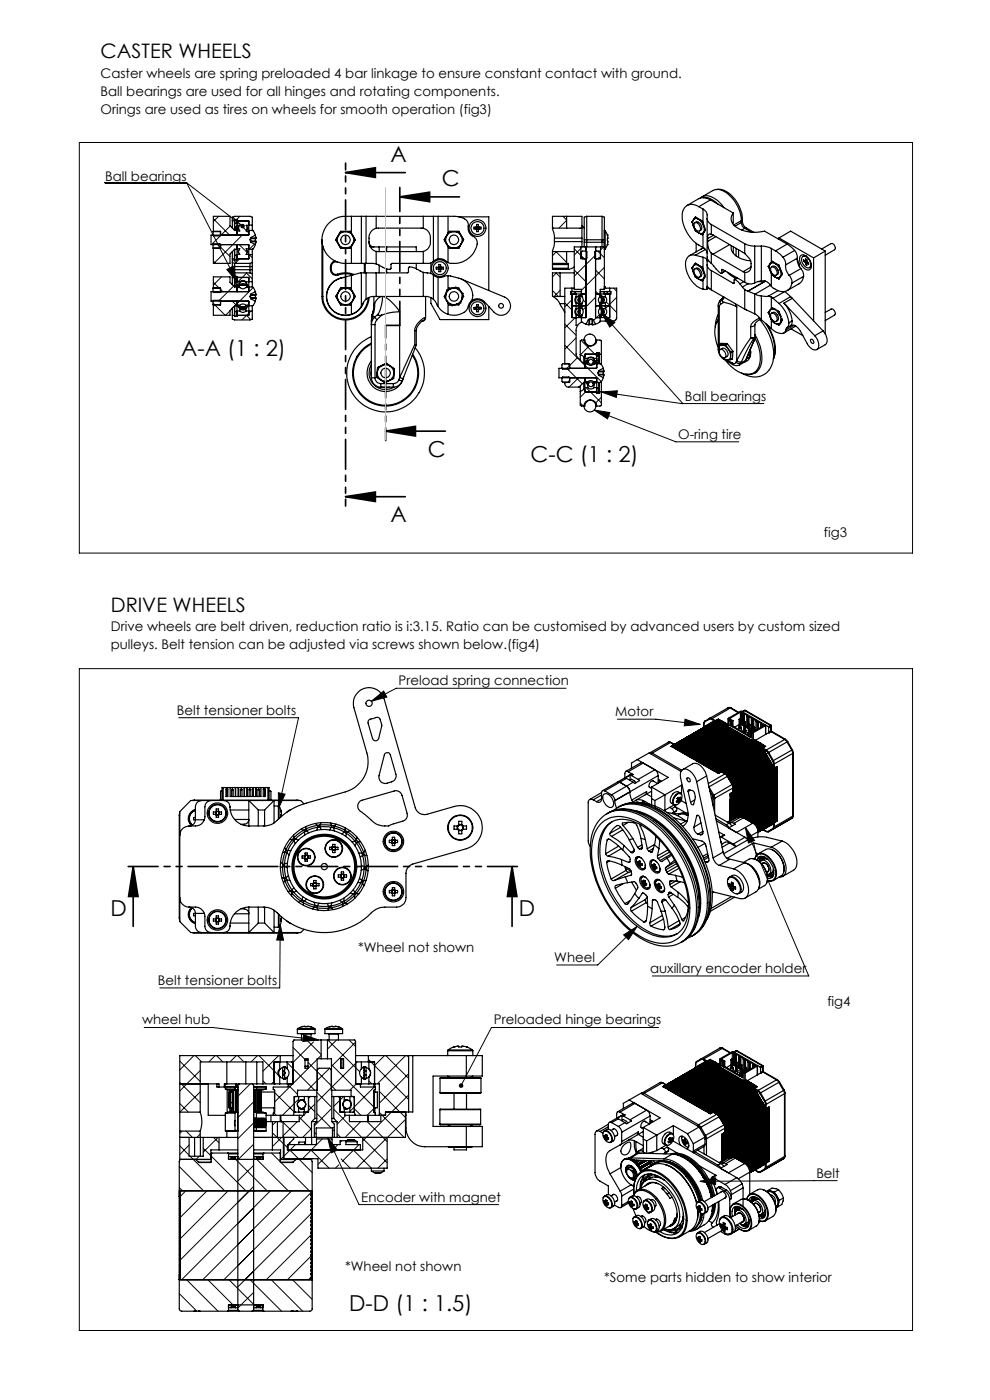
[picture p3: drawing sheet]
<svg xmlns="http://www.w3.org/2000/svg" width="210mm" height="297mm" viewBox="0 0 210 297" stroke-linecap="round" stroke-linejoin="round" font-family="sans-serif">
<defs><g id="words">
<g font-size="4.7">
<text x="82.8" y="34.4">A</text>
<text x="93.7" y="39.5">C</text>
<text x="38.4" y="75.5">A-A (1 : 2)</text>
<text x="90.7" y="96.9">C</text>
<text x="112.6" y="97.9">C-C (1 : 2)</text>
<text x="82.8" y="110.8">A</text>
<text x="23.4" y="194.3">D</text>
<text x="110" y="194.3">D</text>
<text x="74.1" y="278.1">D-D (1 : 1.5)</text>
</g>
<g font-size="4.2">
<text x="21.3" y="12.4">CASTER WHEELS</text>
<text x="23.5" y="129.7">DRIVE WHEELS</text>
</g>
<g font-size="2.8">
<text x="21.3" y="16.6">Caster wheels are spring preloaded 4 bar linkage to ensure constant contact with ground.</text>
<text x="21.3" y="20.4">Ball bearings are used for all hinges and rotating components.</text>
<text x="21.3" y="24.3">Orings are used as tires on wheels for smooth operation (fig3)</text>
<text x="22.3" y="38.3">Ball bearings</text>
<text x="145.3" y="85">Ball bearings</text>
<text x="143.9" y="93.1">O-ring tire</text>
<text x="174.8" y="113.9">fig3</text>
<text x="23.5" y="133.9">Drive wheels are belt driven, reduction ratio is i:3.15. Ratio can be customised by advanced users by custom sized</text>
<text x="23.5" y="137.7">pulleys. Belt tension can be adjusted via screws shown below.(fig4)</text>
<text x="84.6" y="145.3">Preload spring connection</text>
<text x="37.5" y="151.6">Belt tensioner bolts</text>
<text x="130.5" y="151.9">Motor</text>
<text x="76" y="202">*Wheel not shown</text>
<text x="33.5" y="208.9">Belt tensioner bolts</text>
<text x="117.6" y="204.1">Wheel</text>
<text x="137.9" y="206.4">auxillary encoder holder</text>
<text x="175.5" y="213.3">fig4</text>
<text x="30.1" y="217.3">wheel hub</text>
<text x="104.8" y="217.3">Preloaded hinge bearings</text>
<text x="173.2" y="249.9">Belt</text>
<text x="76.6" y="255">Encoder with magnet</text>
<text x="73.2" y="269.6">*Wheel not shown</text>
<text x="128.2" y="271.9">*Some parts hidden to show interior</text>
</g>
</g></defs>
<g fill="none" stroke="#000" stroke-width=".25">
<path d="M45.3 52.6v3.3h3.5v-2l1-1M45.3 49.1h1.5v.8M46.8 51.9h.1M46.8 49.9h.1M46.8 49.1h-1.6l.1 1h1.3l.2-.2M46.8 51.9v.8h-1.5M46.8 51.9l-.2-.2h-1.3l-.1 .2v.7h1.6M49.3 58.8v1.6M49.3 46.8v1.6M49.3 53.4v1.5M49.3 57.2v.9M49.3 55.7v.8"/>
<path d="M49.3 46.8v-.7l.5-.2h3.2l.5 .2v1.7M49.3 57.2h4.2M49.3 56.5h4.2M49.3 58.8h.4M49.3 54.9v.8M49.3 56.5v.7M49.3 58.1v.7M49.3 46.8h.4M49.3 54.9h.4M49.3 55.7l.5 .2M49.7 58.8v2.1M49.7 46.8v2"/>
<path d="M49.7 52.9v2M49.7 46.8v-.2h.6v1.2M49.7 58.8v-.2h.6v1.9M49.8 59.7v.1M49.8 47.3v.9M49.8 52.9v1.2M49.8 48.6h.1M49.8 55.9v2M49.8 48.6h.5M49.8 48.2h.5M49.8 55.9h3.2M49.8 48.9l-1-1v-2h-3.5v3.2"/>
<path d="M49.8 57.9h3.2M49.8 48.9h.5M49.8 52.9h.5M49.8 59.8h1.1M49.8 59.7h.5M49.8 48.2v.7M49.8 54.1v1h.5M49.8 59.8v.7M49.8 54.1h.5M49.8 47.3h.5M49.8 48.8h.5M49.8 57.9l-.5 .2"/>
<path d="M50.3 59.8h.1M50.3 47.8v.4M50.3 48.6h.1M50.3 47.8h.6l-.3 .4v.3M50.3 52.8h.6l-.3 .4M50.3 54.7l.1 .2h2.3l.1-.2M50.3 46.8h2.5v2.1M50.3 47l.1-.1h2.3l.1 .1M50.3 49.7l.1 .2M50.3 48.6v1.3M50.3 52.9v1.1M50.3 58.8h2.5v1"/>
<path d="M50.3 48.2v.4M50.3 51.9v1M50.3 54v1.1h-.6v-.2M50.3 58.7h-.5v1M50.3 46.7h-.5v.6M50.4 58.9l-.1 .1M50.4 51.9l-.1 .1M50.6 48.5l.1 .1M50.6 53.2v.3l.3 .5h-.6M50.6 48.5l.3 .5h-.6M50.7 53.2h-.1M50.9 59.8v.1"/>
<path d="M50.9 59.8a.89 .89 0 0 1 1.3 0M52.2 59.8v.1M52.2 59.8h.6M52.4 53.2h.1M52.5 48.5l-.1 .1M52.5 53.2v.3l-.3 .5h1.3M52.5 48.5l-.3 .5h.6M52.6 58.9l.2 .1M52.6 51.9l.2 .1M52.7 51.9l.1 1M52.7 49.9h-7.9v2h7.9M52.8 48.9l-.1 1"/>
<path d="M52.8 48.9h.9l.5 1-1 .5M52.8 59.8v1.1M52.8 52.8h-.6l.3 .4M52.8 52.9v2h-2.5M52.8 49.7l-.2 .2M52.8 59.8h.7M53 55.9v2M53 57.9l.5 .2M53.2 51.3l1 .6-.5 .9-.9 .1M53.2 51.1h1.1v.2M53.2 50.4v.1M53.2 50.5v.1"/>
<path d="M53.2 50.6v.5M53.2 51.1v.1M53.2 51.2v.1M53.2 51.2l1.1 .1M53.2 50.4h.1M53.2 50.4l-.2 .5 .2 .4M53.5 47.8h-1.3l.3 .5v.2M53.5 59.8v1.1M53.5 52.9v1.1M53.5 47.8v1.1M53.5 57.2v.9M53.5 55.7v.8"/>
<path d="M53.5 54v1.7M53.5 56.5v.7M53.5 58.1v1.7M53.5 55.7l-.5 .2M54.2 50.6v.5M54.2 49.9l.1 .5M54.3 51.3l-.1 .6M54.3 50.4v.2h-1.1M54.3 50.4l-1.1 .1M68.3 50.9v12M68.5 52.2v10.7M70.1 57.2a1.17 1.17 0 0 0 1.6 1.1"/>
<path d="M70.1 57.2h.2M70.1 56.5v.7M70.1 56.5h.2M70.3 57.2a1 1 0 0 0 1.3 1M70.3 56.5v.7M70.8 59.7h.1M71.1 55.4a1.26 1.26 0 0 0-1 1.1M71.6 55.6a1.02 1.02 0 0 0-1.3 .9M71.6 58.2a5 5 0 0 1 3.5 0M71.6 58.2l.1 .1M71.8 50l-.5 .9 .5 .8M71.8 50a1.64 1.64 0 0 0 0 1.7"/>
<path d="M71.8 51.7l.5 .9h1M71.8 51.7a1.79 1.79 0 0 0 1.5 .9M72.7 58.9h.1M72.8 58.9a4 4 0 0 0-2.6 6.5 4 4 0 0 0 6.9-1.3M73.3 49.1h-1l-.5 .9M73.3 49.1a1.6 1.6 0 0 0-1.5 .9M73.3 49.1a1.61 1.61 0 0 1 1.5 .9M73.3 49.1h1l.5 .9M74.5 49.5l.9 1.4-.9 1.4M74.5 55.9h2.2M74.5 45.9h2.2M74.5 45.9a5.2 5.2 0 0 0-6.2 5.7 5.2 5.2 0 0 0 6.2 4.3"/>
<path d="M74.5 58.4l-2.3 .6a4 4 0 0 0-2.7 5 4 4 0 0 0 5 2.7M74.5 45.9v3.6M74.5 52.3v3.6M74.5 58.4v3.1M74.5 49.5l-.2-.4h-2.1l-1 1.8 1 1.8h2.1l.2-.4M74.8 50a1.64 1.64 0 0 1 0 1.7M74.8 51.7a1.79 1.79 0 0 1-1.5 .9M74.8 50l.5 .9-.5 .8M74.8 51.7l-.5 .9h-1M74.9 58.3l-1.9-.2-1.3 .2M76.7 57.9l-2.2 .5M76.7 55.9h.9"/>
<path d="M76.7 45.9h.9M76.7 45.9v10M76.7 57.9v7.1M76.7 57.9h.9M77.3 55.9v.2M77.3 56.1h.2M77.3 57.7v.2M77.3 57.7h.2M77.3 56.1v1.6M77.5 55.9v2M77.6 55.9l2.2 .1M77.6 45.9h2.2"/>
<path d="M77.6 57.9h2.2M77.6 45.9v10M77.6 57.9v5.6M78.3 51.4a1.02 1.02 0 0 0 1 1M78.4 52.2l.3 .2h1.7M79.8 53.3h10M79.8 48.4a2.4 2.4 0 0 0-1.5 3 2.01 2.01 0 0 0 1.5 1.9M79.8 48.4h10M79.8 45.9v2.5M79.8 53.3v2.7M79.8 57.9v5M79.8 45.9h10"/>
<path d="M80.4 52.4h1.6M80.4 52.4v1M80.4 56.3v1.6M82 52.4h6.3v1M82 52.4v1M82 57v.9M88.3 55.9v1.1M89.8 55.9h-6.7l-.2 .2v.8l-.2 .2-1.3-.3-1.6-.8M89.8 48.4a2.27 2.27 0 0 1 1.5 2.9 2.01 2.01 0 0 1-1.5 2M89.8 45.9h2.1M89.8 57.8l1.5 .2 .6 .3M89.8 57.8l-1.6-.9-1.3-.3-.3 .2v.9l-.2 .2h-6.6"/>
<path d="M89.8 45.9v2.5M89.8 53.3v2.6M89.8 57.8v5.1M91.4 55.8v2.2M91.9 55.4a3.2 3.2 0 0 1-2.1 .5M91.9 58.3l1 .5M91.9 45.9v9.5M91.9 58.3v5.2M91.9 45.9h1M92.9 54.9l-1 .5M92.9 54.9a2.25 2.25 0 0 1 2.1 .8M92.9 45.9h2.1"/>
<path d="M92.9 45.9v9M92.9 58.8v6.2M93 57.1l.1 .1M93 57.1h.1M93 56.7h.1M93 56.7h-.5v.4h.5M93 56.8v.2M93 57l.1 .1M93 56.7v.1M93 57v.1M93.1 56.7h.1M93.1 56.7l-.1 .1"/>
<path d="M93.1 57.1v.1M93.1 57.1h.1M93.1 56.6v.1M93.1 56.6l-.1 .1M93.1 57.2v.4h.4v-.4M93.1 56.6v-.5h.4v.5M93.2 57.1h.2M93.2 56.7h-.1M93.4 56.6l-.2 .1M93.4 56.6l.1 .1M93.4 57.1h.1M93.4 56.6h.1"/>
<path d="M93.5 56.6v.1M93.5 56.6l.1 .1M93.5 56.7h.1M93.5 57.1v.1M93.5 57.1h.1M93.5 56.7v.1M93.5 57.1h-.1M93.5 56.8l.1 .2M93.6 57l-.1 .1M93.6 57v.1M93.6 57.1l-.1 .1M93.6 56.7h.5v.4h-.5"/>
<path d="M94.8 50l-.5 .9 .5 .8M94.8 50a1.87 1.87 0 0 0 0 1.7M94.8 51.7a1.92 1.92 0 0 0 1.5 .9M94.8 51.7l.5 .9h1M95 49.5l-.8 1.4 .8 1.4M95 45.9h1.3a2.82 2.82 0 0 1 3 1.7 2.34 2.34 0 0 0 1.5 2.8 2.02 2.02 0 0 1 0 2.7 4.9 4.9 0 0 1-5.8 2.6M95 58.5l-1.5 .4-.6-.1M95 58.5l.6 .1a6.8 6.8 0 0 1 2.9 1 3.3 3.3 0 0 1 1.4 4.3l-.1 .2M95 45.9v3.6M95 52.3v3.4M95 58.5v3l.2-.4h1M95 49.5l.2-.4h2.1l1.1 1.8-1.1 1.8h-2.1l-.2-.4"/>
<path d="M96.3 49.1h-1l-.5 .9M96.3 49.1a1.71 1.71 0 0 0-1.5 .9M96.3 49.1a1.61 1.61 0 0 1 1.5 .9M96.3 49.1h1l.5 .9M97.3 46h6.4v15.6M97.8 50a1.64 1.64 0 0 1 0 1.7M97.8 51.7a1.79 1.79 0 0 1-1.5 .9M97.8 50l.5 .9-.5 .8M97.8 51.7l-.5 .9h-1M97.8 59.2l9.3 3.8a2.01 2.01 0 0 1 .8 3 2.01 2.01 0 0 1-3.1 .2l-2-2.2a2 2 0 0 0-3 .1M101 48.6l.1 .1M101 48.2h.1"/>
<path d="M101 48.6h.1M101 48.2h-.5v.4h.5M101 48.3v.2M101 48.5l.1 .1M101 48.2v.1M101 48.5v.1M101.1 48.2h.1M101.1 48.6h.1M101.1 48.2l-.1 .1M101.1 48.1l-.1 .1M101.1 48.1v.1M101.1 48.6v.1"/>
<path d="M101.1 48.1v-.5h.4v.5M101.1 48.7v.4h.4v-.4M101.2 48.2h.2M101.2 48.6h.2M101.2 48.2h-.1M101.4 48.2h.1M101.4 48.6h.1M101.5 48.1l.1 .1M101.5 48.6v.1M101.5 48.2h.1M101.5 48.1v.1M101.5 48.6h-.1"/>
<path d="M101.5 48.6h.1M101.5 48.2v.1M101.5 48.3v.2M101.5 48.5v.1M101.6 48.6l-.1 .1M101.6 48.2h.4v.4h-.4M117.2 55.9v.2M117.2 56.9v.2h3.4M117.2 48.4l.4 2.1M117.2 48.4h.1M117.2 53.3v.1M117.2 56.1h3.3"/>
<path d="M117.2 53.4h3M117.2 55.9h3M117.2 48.4h3M117.2 53.4v2.5M117.2 56.1v.8M117.2 56.9h3.3M117.6 51.3l-.4 2M117.6 50.5v.8M117.6 50.5h5.8M117.6 51.3h5.8M118.8 57.9h3M118.8 57.9h-1.6v5h1.6"/>
<path d="M118.8 57.9v5M120.2 55.9h.3v.2M120.2 53.4h1.6M120.2 48.4h3.2M120.2 45.9h3.2v2.5M120.2 45.9h-3v2.5M120.2 45.9v2.5M120.2 53.4v2.5M120.5 56.9l.1 .2M120.5 56.1v.8M121.8 56.7l-1.2 .4M123.2 52.4v2.5h1.1"/>
<path d="M123.4 48.4v2.1M123.4 51.3v1.1M123.4 50.5v.8M123.4 47.9l.5 .5M123.9 51.4v1M123.9 51.4h4.3M123.9 50.9h4.3M123.9 50.9v.5M124.3 52.4l-.1 15M124.3 54.9l.2-.2v-1.3l-.2-.1h-.7l-.3 .1v1.3h.3v.2M124.5 45.9v6.5M124.5 45.9l-.6 .2v4.8"/>
<path d="M124.5 45.9h3.2M126.3 52.4v14.9l1 .1M126.4 52.4v.9M127.4 53.4l-.3-.1h-.8l-.1 .1v1.3l.1 .2M127.4 54.7h-.3v.2M127.4 52.4v2.5h-1.1M127.7 45.9v6.5M127.7 45.9l.5 .2v4.8M128.2 48.9l.2 .1M128.2 48.9h.1M128.2 52.9h.1M128.2 51.4v1"/>
<path d="M128.2 48.9v4M128.2 52.4h-6.4v9h1.5v1M128.2 52.4v9h-.9v1M128.2 50.9v.5M128.4 52.8l-.2 .1M128.4 49l.4 .9M128.4 49v3.8M128.8 51.9l-.4 .9M128.8 49.9v2M128.8 51.9h.1M128.8 49.9h.1M146.8 47.1l.1 .4"/>
<path d="M146.8 56.9l.7-1.1 1.5 .9 .1 .4M146.8 56.9l.1 .4M146.9 47.1l.2 .9M146.9 47l-.1 .1M146.9 56.8l-.1 .1M147 46.7l-.2 .4M147.1 46.6a1.47 1.47 0 0 0 0 1.4M147.1 48a2.22 2.22 0 0 0 1.1 1.4M147.1 46.6l-.2 .5M147.1 48l.5 .9M147.1 57.9l.4 .7 .7 .6M147.1 56.4a1.55 1.55 0 0 0 0 1.5"/>
<path d="M147.1 56.4a1.07 1.07 0 0 0 0 1.5M147.1 57.9l.5 .8 .6 .5M147.1 46.6l.4-.6 1.5 .9M147.2 47.4a1.05 1.05 0 0 1 1.2 .3 1.05 1.05 0 0 1 0 1.2 1.13 1.13 0 0 1-1.2-1.5zM147.2 57.2a.78 .78 0 0 1 1.2 .6 .55 .55 0 0 1 .2 .7 .55 .55 0 0 1-.8 .2 1.3 1.3 0 0 1-.6-1.5zM147.4 48.6l.1 .4M147.4 58.4l.1 .4M147.4 47.3a1.05 1.05 0 0 1 1.1 .1 1.05 1.05 0 0 1 .4 1.1l-.5 .5M147.4 57a1.06 1.06 0 0 1 1.1 .2 1.06 1.06 0 0 1 .4 1.1l-.2 .3-.3 .2M147.5 54.1a1.57 1.57 0 0 0-2.1 1.7 5.9 5.9 0 0 0 3.7 5.5M147.5 49l.4 .2M147.5 54.1l1.6 .5"/>
<path d="M147.5 58.8l.3 .1M147.6 48.9l.6 .5M147.6 55.8l-.5 .6M147.6 48.9l-.1 .1M147.6 58.7l-.1 .1M147.6 55.9l.6 .4M147.7 51.6v1.8M148.2 46.5a.7 .7 0 0 0-1.1 .1M148.2 46.5l.6 .6 .4 .8M148.2 46.5l.8 .4M148.2 46.5l-.6-.4-.5 .5M148.2 49.4l.8 .3"/>
<path d="M148.2 56.3l.8 .4M148.2 56.3l.6 .6 .4 .8M148.2 56.3a.75 .75 0 0 0-1.1 .1M148.2 59.2l.8 .3M148.2 43.8a2.15 2.15 0 0 0-2.5-.2 2.15 2.15 0 0 0-1 2.3 7.9 7.9 0 0 0 4.4 6.6M148.2 43.8l.9 .5M148.5 49.5l.5 .3 .1-.2M148.6 42a2.41 2.41 0 0 1 3.2 .3l1.2 1 .5 .8M148.6 59.4l.4 .2 .1-.2M148.9 41.8l2.3-1.4a3.2 3.2 0 0 1 3.7 1.2 7.8 7.8 0 0 1 2.4 5.2M149 46.9l.1 .4M149 47l.2 .9"/>
<path d="M149 56.8l.2 .9M149 49.7h.1M149 59.5h.1M149.1 44.3a1.42 1.42 0 0 1 .9 1.3v9.1l.2 .5 .7 .7M149.1 47.3l.5 1.5M149.1 52.5a1.43 1.43 0 0 1 .9 1.2M149.1 57.1l.5 1.5M149.1 54.6l.5 .2 .4 .4M149.1 44.3v3M149.1 49.6v2.9M149.1 54.6v2.5M149.1 59.4v1.9"/>
<path d="M149.2 52.5l-.4 .3M149.2 41.9a3.7 3.7 0 0 1 3.1 1.4M149.2 52.6l-.2 .1M149.2 47.9l.3 .5M149.2 47.9a1.47 1.47 0 0 1 0 1.4M149.2 49.3a.7 .7 0 0 1-1 .1M149.2 49.3l-.2 .4M149.2 57.7l.3 .5M149.2 57.7a1.47 1.47 0 0 1 0 1.4M149.2 59.1a.72 .72 0 0 1-1 .1M149.2 59.1l-.2 .4M149.3 52.6l-.6 .2-2.5 1.5"/>
<path d="M149.6 48.8l-.5 .8M149.6 58.6l-.5 .8M149.6 48.8l-.4 .5M149.6 58.6l-.4 .5M149.6 52.9l-2.1 1.2M150 46.4a1.61 1.61 0 0 0 .9 1.2M150 56.2a1.49 1.49 0 0 0 .9 1.2M150 55.2v5.5M150.1 50.6v.6M150.1 51.2a3.7 3.7 0 0 0 .8 2.5M150.2 55.1l-.2 .1M150.7 42.4l-1.2-.4h-1l-2.8 1.6"/>
<path d="M150.7 42.4l-2.5 1.4M150.7 42.4l4.8 2.8M150.9 49.7l7.1 4.1M150.9 55.9l1.6 1.8 .4 .3 .2-.1M150.9 53.7l.3 .2M150.9 49.7l-.4-.1-.3 .2-.1 .8M150.9 47.6l7.1 4.1M150.9 47.6v2.1M150.9 53.7v2.2M150.9 57.4v4.1M150.9 57.4l4.6 2.7M151.2 53.9l6.4 3.7"/>
<path d="M151.3 49.9l-1.2 .7M151.8 50.2l-1.7 1M151.9 40.2a4.6 4.6 0 0 1 4.3 2.5 7.6 7.6 0 0 1 1.3 3.8M153.1 57.3v.6M153.3 57.2l-.2 .1M153.3 57.2l4.7 2.7M153.8 57.5l-.7 .4M153.9 57.5l-.8 .5M154.3 57.7l.6 .6 1.2 .8M154.5 57.9v.1h.2M154.8 51.9l-3.6 2M154.8 58.1v.1"/>
<path d="M155.1 52.1a2.51 2.51 0 0 0 1.9 2.7l2.2 .5M155.5 45.2a2.06 2.06 0 0 0 1.1 3.2 7.8 7.8 0 0 0 5.6 .6l4.8 2.8M155.5 45.2l-.1 2.2M155.5 52.3v1.3M155.9 59.3l-.2 .1v.6M155.9 59.3l1.1 .9M156.1 52.7v1.6M156.2 58.8v.3M156.2 58.9v.1M156.4 58.9l-.6 .4M156.5 59l-.6 .3M156.7 53v1.6"/>
<path d="M157.3 47.2a1.38 1.38 0 0 0 .7 1.2M157.3 46.8v.4M157.3 46.8l-1.7 .9M157.3 47.2l-1.4 .8M157.5 46.9a1.74 1.74 0 0 0 .8 1.5M157.5 46.5l-.2 .3M157.5 46.9l-.2 .3M157.5 46.5v.4M157.6 57.6l.4 .2M157.8 59.8l-.8 .4M158 51.7l1.2 .4 .9 .1M158 53.8a2.68 2.68 0 0 1 1 3.6l-.4 .3-.6 .1"/>
<path d="M158 59.9l.2 .1a2.24 2.24 0 0 0 1.9 0M158 51.7v2.1M158 57.8v2.1M158 48.4l1.4 .8M158 48.4l-.7 .4M158.3 48.4h-.3M158.3 48.4l1.6 .9M159.3 56.7l-1.7 .9M160.1 52.2h1.4M160.1 52.2v7.8M161.5 52.2l.8 .1 1.3 .4M161.5 59.6a2.05 2.05 0 0 1 2.1 1.1"/>
<path d="M161.5 59.6l-1.4 .4M161.5 52.2v7.4M162.3 59.7h-1.5M162.9 56.5l.4 .6M163.2 56.4l-.3 .1M163.4 57.4a2.22 2.22 0 0 0 1 1.4M163.4 56a1.49 1.49 0 0 0 0 1.4M163.4 56l-.3 .5 .3 .9M163.4 57.4l.4 .9M163.6 56.7a1.13 1.13 0 0 1 1.1 .5 1.13 1.13 0 0 1-.1 1.2 1.2 1.2 0 0 1-1-1.7zM163.6 55.6l-.7 .9M163.6 52.7v2.9"/>
<path d="M163.6 55.6l.2-.2 1.4 .9M163.6 52.7l.9 .5M163.7 56.7a.94 .94 0 0 1 1-.1 .94 .94 0 0 1 .4 .9v.6l-.5 .3M163.8 58.3l-.2-.3v2.7M163.8 58.3l.3 .2M163.8 58.3l.6 .5M163.8 58.3h.1M164.4 55.9l.8 .4M164.4 55.9l-.6-.4-.4 .5M164.4 55.9a.78 .78 0 0 0-1 .1M164.4 55.9l.7 .6 .4 .8M164.4 58.8l.8 .3"/>
<path d="M164.5 53.2l1.6 1.4M165.2 50.5l7.4 4.2M165.2 50.5l2.5-1.5 7.3 4.3M165.2 50.5l-.1 .2M165.2 56.3l.8 1.9-.8 1-.3-.2M165.3 56.4l.2 .9M165.3 59.1h-.1M165.5 57.3a1.55 1.55 0 0 1 0 1.4M165.5 58.7a.74 .74 0 0 1-1.1 .1M165.5 57.3l.4 .8M165.5 58.7l-.3 .4M166 58.1l-.5 .6"/>
<path d="M166.1 54.6a2.29 2.29 0 0 1 .6 1.6M166.7 56.2a2.79 2.79 0 0 0 .7 2.2M167 51.8l1.6 1.3M167 51.8l-2.5 1.4M167.4 58.4a2.14 2.14 0 0 1 .6 1.6M168.6 53.1a2.44 2.44 0 0 1 .5 1.7M168.6 53.1l-2.5 1.5M169.1 55l.5 1.6M169.1 54.8a3 3 0 0 0 .8 2.2M169.1 54.8l-2.4 1.4M169.4 55.8v.5M169.6 56.5h.1"/>
<path d="M169.8 54.3a1.07 1.07 0 0 1 1.6 .4 1.93 1.93 0 0 1 .4 2.5 1.82 1.82 0 0 1-2.1-1.7l-.1-.8zM169.9 57a2.44 2.44 0 0 1 .6 1.6M169.9 57l-2.5 1.4M170.2 54.5a1.4 1.4 0 0 1 1.7 1.4 .68 .68 0 0 1-.3 .9 .68 .68 0 0 1-.9-.3 1.69 1.69 0 0 1-.5-2zM170.5 58.6l-.3 .8-.4 .6-2.8 1.6M170.5 55.5l.3 .1M170.5 58.6l-2.5 1.4M170.8 55.6l.1 .2M170.8 55.3l-.3-.2v.4M170.9 55.3v-.4l.2 .2 .1 .5 .3 .1v.4l-.3-.2M170.9 55.3h-.1M170.9 55.3l.2-.2-.3 .2"/>
<path d="M170.9 55.8v.3M171 54.3l-.7 .1M171.1 55.9v.4l-.2-.2M171.1 55.3l-.6 .2M171.2 55.5l-.4 .1M171.2 55.9h-.1M171.2 55.9l.3-.2-.4 .2M171.2 55.5l-.3 .3M171.3 55.6l-.4 .5M172.1 56.2l-.4 .6M172.6 54.7v13.3M174.3 52.8l2-1.1a.85 .85 0 0 1 .7 1.3l-2 1.1"/>
<path d="M175 53.3l-2.4 1.4M175 53.3v17.5M45.2 61.1h.1M45.2 61.1l.1 1h1.3l.2-.2M45.2 61.1h1.6M45.3 61.1h1.5v.8M45.3 64.6v2.3h3.5v-1l1-1M46.6 61.1h.1M46.8 63.9h.1M46.8 61.9h.1M46.8 63.9l-.2-.2h-1.3l-.1 .2v.7h1.6M46.8 63.9v.8h-1.5"/>
<path d="M49.3 65.4v1.5M49.3 66.9h.4M49.7 64.9v2M49.8 64.9v1.2M49.8 60.5v.4M49.8 66.1h.5M49.8 60.9h.5M49.8 64.9h.5M49.8 60.9l-1-1v-1.2h-3.5v2.4M49.8 60.5h.5M49.8 66.1v1h.5M50.3 66.7l.1 .2h2.3l.1-.2"/>
<path d="M50.3 64.9v1.1M50.3 61.7l.1 .2M50.3 64.8l.7-.1a.85 .85 0 0 1 1.2 .1h.6M50.3 61l.7 .1a.85 .85 0 0 0 1.2-.1h.6M50.3 60.5v.4M50.3 60.9v1M50.3 63.9v1M50.3 66v1.1h-.6v-.2M50.3 66h.6M50.4 63.9l-.1 .1M50.7 60.3a.91 .91 0 0 1 .8-.6 .91 .91 0 0 1 .9 .6M50.7 64.8a1.28 1.28 0 0 0 1.7 0"/>
<path d="M50.7 61v-.1a.35 .35 0 0 1 .1-.4 .35 .35 0 0 1 .4 0h.8a.29 .29 0 0 1 .4 .1 .29 .29 0 0 1-.1 .4M50.7 65.3l.4 .3 .4 .2 .5-.2 .3-.3M50.9 65.5v.5M50.9 66a.83 .83 0 0 0 1.3 0M51.2 60.5h-.2a.27 .27 0 0 0-.4 .1 .27 .27 0 0 0 .1 .4M51.2 65.2l.7 .1-.5 .2zM51.2 60.5h.7M51.4 60.2l-.3 .1a.38 .38 0 0 0-.5 0 .38 .38 0 0 0 0 .4M51.4 65.2a.76 .76 0 0 1-.8-.4v.2a.6 .6 0 0 0 .7 .4M51.4 60.2l-.2 .3M51.4 60.2h.2M51.6 60.2l.9 .2v.3"/>
<path d="M51.6 60.2l.3 .3M51.9 60.5h.1a.28 .28 0 0 1 .4 0 .28 .28 0 0 1 0 .4l-.1 .1M52.2 65.5v.5M52.2 66h.6M52.5 64.8a.69 .69 0 0 1-.9 .4M52.5 64.8v.2a.56 .56 0 0 1-.7 .4M52.7 61.9h-7.9v2h7.9l.1 1M52.8 60.9h.8l.6 1-1 .6M52.8 60.9l-.1 1M52.8 64.9v1.1M52.8 61.7l-.2 .2M52.8 66v.9h-2.5"/>
<path d="M52.8 66h.7M53.2 63.3l1 .6-.5 .9-.9 .1M53.2 63.1h1.1v.2M53.2 62.5v.1M53.2 62.6v.5M53.2 63.1v.1M53.2 63.2v.1M53.2 62.5h.1M53.2 63.2l1.1 .1M53.2 62.5l-.2 .4 .2 .4M53.5 64.9v1.1M53.5 66v1.7l-.5 .2h-3.2l-.5-.2v-.8"/>
<path d="M54.2 62.6v.5M54.2 61.9l.1 .5M54.3 63.3l-.1 .6M54.3 62.4v.2h-1.1M54.3 62.4l-1.1 .1M68.3 62.9a5 5 0 0 0 4.9 5 5 5 0 0 0 5.1-4.8M68.3 62.9h.2M68.5 62.9a4.8 4.8 0 0 0 4.6 4.8 4.8 4.8 0 0 0 5-4.5M71.8 63.7a1.79 1.79 0 0 0 1.5 .9M71.8 63.7l.5 .9h1M71.8 62a1.74 1.74 0 0 0 0 1.7M71.8 62l-.5 .9 .5 .8"/>
<path d="M73.3 61.1a1.79 1.79 0 0 0-1.5 .9M73.3 61.1h-.5a.96 .96 0 0 0-1 .9M73.3 61.1a1.79 1.79 0 0 1 1.5 .9M73.3 61.1h1l.5 .9M74.5 61.5l.9 1.4-.9 1.4M74.5 64.3v2.4M74.5 61.5l-.2-.4h-2.1l-1 1.8 1 1.8h2.1l.2-.4M74.8 63.8a1.66 1.66 0 0 1-1.5 .8M74.8 63.8l-.5 .8h-1M74.8 62a1.81 1.81 0 0 1 0 1.8M74.8 62l.5 .9-.5 .9M76.7 65a3.9 3.9 0 0 1-2.2 1.7"/>
<path d="M77.6 63.5l-.9 1.5M78.7 79.2l.1 .1M78.8 71.4a8.2 8.2 0 0 0-4.4 11.5 8.2 8.2 0 0 0 12 3.1 8.2 8.2 0 0 0 1.7-12.2M78.8 77.3a3.5 3.5 0 0 0 .5 4.3 3.5 3.5 0 0 0 4.3 .5M78.8 76.6a3.9 3.9 0 0 0 1.2 6.1 3.9 3.9 0 0 0 5.6-2.7M78.8 73a6.8 6.8 0 0 0-3 9.4 6.8 6.8 0 0 0 9.5 2.6 6.8 6.8 0 0 0 2.2-9.7M78.8 72.8a7 7 0 0 0-3.2 9.7 7 7 0 0 0 9.8 2.6 7 7 0 0 0 2.1-10M78.8 68.9h.8M78.8 78.3v1.6M78.8 68.9v11.2M78.8 67.5v.6M78.8 67.3v.1"/>
<path d="M78.8 67.3v.2M78.8 67.5h.1M78.8 67.4v1.5M78.8 67.4v.1M78.9 66.8l.1 .2M78.9 66.8l-.1 .5M79 67l.4 .3M79 67l-.2 .4M79.3 64.7v.6l-.4 1.5M79.3 62.9l-1 .2-.7 .4M79.3 62.9h.5M79.3 62.9v1.8"/>
<path d="M79.4 67.3l.5 .5M79.4 67.3l-.4 .6-.2 1M79.5 64.3a5.8 5.8 0 0 1-.5 2.7M79.5 64.3l-.2 .4M79.6 68.9v11.2M79.8 62.9h10M79.9 67.8l-.3 1.1M80 79v1l.8 .6M80 79a1.79 1.79 0 0 0 .8 1.6M80.1 78l1.9-1 1.7 1.2-.2 2.1-1.9 .9-1.7-1.2zM80.2 66.6v.3l.8-.1M80.2 66.6l-.8 .7"/>
<path d="M80.9 62.9l-.9 .6-.5 .8M81 66.8l-1.1 1M81 77.6l-.9 .4-.1 1M81 77.6a1.58 1.58 0 0 0-1 1.4M81 77.6a1.75 1.75 0 0 1 1.8 .1M81 77.6l1-.5 .8 .6M81.1 62.9l-.2 2.1-.7 1.6M81.4 62.9a7.9 7.9 0 0 1 3.4 3.2M82.8 77.7a1.82 1.82 0 0 1 .7 1.6M82.8 77.7l.8 .5-.1 1.1M83.5 79.3a1.89 1.89 0 0 1-1 1.4M83.5 79.3v1l-1 .4"/>
<path d="M84.8 66.1l-2.3 .3-1.5 .4M84.8 66.1v14M88 73.1l-3.2 7M88 73.1l.3 .2M88 70.1h.3M88 73.1l.3 .1M88 70.1v3M88.3 73.3l-2.8 7.1M88.3 73.2v.1M88.3 70.1v3.1M89.8 62.9h.5M90.1 67.4a1.1 1.1 0 0 1-.8 .9l-.1 .2a2.53 2.53 0 0 0-.9 1.6"/>
<path d="M90.1 67.4a3.7 3.7 0 0 0-2.1 2.7M90.1 67.4h.2M90.3 67.4a.72 .72 0 0 1-.8 .7M90.3 62.9l1 .2 .6 .4M90.3 62.9v4.5M91.4 63.1v1.3l1.9 3.4h10.4v-2.8M91.9 63.5l1 1.5M92.9 65a3.8 3.8 0 0 0 2.1 1.7M94.6 62.5l-.2 .7M94.6 62.5a1.76 1.76 0 0 0 .5 1.7M94.6 63.7l.5 .5M94.7 62.1l-.5 .8 .3 .5"/>
<path d="M94.8 63.9l.2 .4M95 64.3v2.4M95 64.3l.2 .4h.5M95.1 64.2a1.89 1.89 0 0 0 1.7 .4M95.1 64.2l.8 .7 .9-.3M95.7 61.2a1.78 1.78 0 0 1 1.8 .4M95.7 61.2l1-.3 .8 .7M95.7 61.2l-.9 .3-.2 1M95.7 61.2a1.82 1.82 0 0 0-1.1 1.3M96.9 61.1h.4l.5 .8M97.5 61.6a1.67 1.67 0 0 1 .5 1.6M97.5 61.6l.7 .7-.2 .9"/>
<path d="M97.5 64.3l-.2 .4h-.9M97.8 64.2l-1 .4M98 63.2a1.82 1.82 0 0 1-1.2 1.4M98 63.2l-.2 .8M98.1 62.5l.3 .4-.5 .8M99.8 64.1l-.2 .2a3.2 3.2 0 0 1-2.4 2.5l-.9 .1-1.3-.2M101 65.2h.1M101 65.6l.1 .1M101 65.6h.1M101 65.2h-.5v.4h.5M101 65.3v.2M101 65.5l.1 .1"/>
<path d="M101 65.2v.1M101 65.5v.1M101.1 65.2h.1M101.1 65.6h.1M101.1 65.2l-.1 .1M101.1 65.1l-.1 .1M101.1 65.1v.1M101.1 65.6v.1M101.1 65.1v-.5h.4v.5M101.1 65.1h.1M101.1 65.7v.4h.4v-.4M101.2 65.1h.2"/>
<path d="M101.2 65.1l-.1 .1M101.4 65.6h-.2M101.4 65.1l.1 .1M101.4 65.1h.1M101.4 65.6h.1M101.5 65.1v.1M101.5 65.1l.1 .1M101.5 65.2h.1M101.5 65.6h.1M101.5 65.6v.1M101.5 65.6h-.1M101.5 65.2v.1"/>
<path d="M101.5 65.3v.2M101.5 65.5v.1M101.6 65.2h.4l.1 .3-.5 .1M101.6 65.6l-.1 .1M117.2 62.9l1.1 .8 .4 .7M118.7 64.4l1.1 1.9M118.7 64.4h1.1M118.8 62.9h1M119.3 77.2l1.5-.1v1l-.1 .2h-1.4l-.1-.2v-.7zM119.3 80h1.4l.1 .1v1h-1.4l-.2-.2v-.8zM120.6 77.2v.2h.2M121.3 61.8h2"/>
<path d="M121.3 61.1h.5M121.3 67.2l.2 .2M121.3 62.4v5h2M121.3 64.7l.2 .2M121.3 61.1h-1.5v16.1M121.3 61.8h-.2v.6h1.1M121.3 61.1v.7M121.5 64.9l-.2 .1M121.5 64.9h2.7M121.5 62.4l-.2 .1M122 61.9h1.3M122 61.9h-.9v.5"/>
<path d="M122 61.9v.5M122.2 65.5h.2M122.2 66.8h.2M122.2 65.5a.9 .9 0 0 0 0 1.3M122.2 63h.2M122.2 62.4h1.1M122.2 64.3h.2M122.2 63a.9 .9 0 0 0 0 1.3M122.2 62.4v.6M122.2 64.3v1.2M122.2 66.8v2.2h.3M122.5 69l-.3 .8v5.5l.2 .4 1.7 1.7"/>
<path d="M122.7 66.2l.1 .9h.4M122.7 66.2l.3 .3M122.7 63.7v.7l.1 .2M122.7 63.7l.3 .3M122.7 63.5v.2M122.7 66v.2M122.7 65.3a.89 .89 0 0 0-.6 .9 .89 .89 0 0 0 .6 .8M122.7 62.8a.89 .89 0 0 0-.6 .9 .89 .89 0 0 0 .6 .8M122.8 64.6h.4M122.8 62.6h.4M122.8 62.7l-.1 .8M123 65.8v-.5l.2-.1 .2 .1-.4 .1v1.3l.2 .3 .2-.1"/>
<path d="M123 63.3v-.5l.2-.2 .2 .2-.4 .1v1.3l.2 .3 .2-.1M123 66.5v.6l.4-.1M123 65.8l-.3 .2M123 64v.6l.4-.2M123 63.3l-.3 .2M123 63.3v.7M123 65.8v.7M123.1 75.2v1.2M123.1 75.2l.7 .4M123.2 65.2l-.5 .1v.7M123.3 67.4l.1 .9M123.3 67.4h.9"/>
<path d="M123.3 62.4h1M123.4 68.3l-.9 .7M123.4 62.4v.6a.9 .9 0 0 1 0 1.3v1.2a.9 .9 0 0 1 0 1.3v.6M123.8 75.6v1.5M123.8 75.6h.3M124.1 76v1.2M124.1 78l.1 .1M124.1 77.2h.6a.83 .83 0 0 0 1.3 0h.6M124.1 76h.6M124.1 77.2v.9M124.2 64.9l.1 .1M124.2 64.9h.1"/>
<path d="M124.2 62.4l.1 .1M124.2 75.1l-.1 .2M124.3 68.8l.6 .1M124.3 67.2l-.1 .2M124.3 64.7l-.1 .2M124.4 76.9l.2 .3M124.7 76v.1M124.7 76.8h-.3l.1 .3M124.7 76a.9 .9 0 0 1 1.3 0M124.7 76.8h.1M124.7 76.5l-.4 .1 .1 .3M124.7 76.5v.3"/>
<path d="M124.7 76.5h.2a.64 .64 0 0 1 1 0M124.8 76.8l-.3 .1M124.8 76.8a.51 .51 0 0 0 .5 .5 .51 .51 0 0 0 .5-.5M124.9 67.8l-.6 1-.9-.5M124.9 67.8h.1M124.9 67.8l.4-.2 .4 .2M125 67.8h.1M125 67.8l-.1 1.1M125.1 67.8v1.1h-.2M125.1 68.8h.5M125.1 67.8h.5M125.6 67.8v1.1h.2"/>
<path d="M125.6 67.8h.1M125.7 67.8h.1M125.7 67.8l.1 1.1M125.7 67.8l.6 1 1-.6M125.8 76.8l.4 .1-.1 .3M125.8 76.8h.2M125.9 76.5h.4v.4M125.9 76.5l.1 .3M126 76.1a.88 .88 0 0 0-1.5 .4M126 76.1l.2 .4M126 76v.1M126 76.8h.3l-.1 .3"/>
<path d="M126 76h.6M126.3 68.8l-.5 .1M126.3 64.9h.2M126.3 67.2l.2 .2M126.3 64.7l.2 .2M126.3 62.4h1M126.4 72.1v.7M126.4 75.1l.2 .2M126.5 64.9h2.7M126.5 64.9l-.2 .1M126.5 62.4l-.2 .1M126.6 77.1h.9l.5 1"/>
<path d="M126.6 78l-8 .1v2h7.9l.1 1M126.6 76.1v.3M126.6 77v.1M126.6 76.8v.1M126.6 76v.1M126.6 78l-.2 .1M126.6 76.4v.4M126.6 76.9v.1M126.6 77.1v.9M126.6 74.9h.5v.7M126.6 75.6h.5M126.6 76.4h.5"/>
<path d="M126.6 76.8h.5M126.6 77h.5M126.6 75.1h-2.5v.9M127 79.4h1.1v.2M127 78.7v.1M127 78.8v.1M127 78.9v.5M127 79.4v.1M127 79.5h.1M127 79.5l1.1 .1M127 79.5l1 .6M127 78.7l-.2 .4 .2 .4"/>
<path d="M127.1 75.6v.8M127.1 77v.1M127.1 76.4v.6M127.1 75.1v2M127.1 75.1v-.2h-.5v1.1M127.1 75.1h.5M127.2 62.6h.3M127.2 65.3a1.25 1.25 0 0 1 0 1.7M127.2 62.4v.6a.9 .9 0 0 0 0 1.3v1.2a.9 .9 0 0 0 0 1.3v.6M127.2 62.8a1.25 1.25 0 0 1 0 1.7M127.2 62.7l.2 .1 .3 .7M127.3 61.8h2"/>
<path d="M127.3 68.1h1.1M127.3 67.4h1.1M127.3 62.4h.1M127.3 67.4v.8M127.4 62.4h.8M127.5 62.7l.2 .1 .1 .6M127.6 75.1v-2.8l-.3-.2h-.7a1.25 1.25 0 0 1-1.3 1.3 1.25 1.25 0 0 1-1.2-1.3h-.7l-.3 .2v2.9M127.6 75.1v2.2M127.7 66.2l-.3 .8-.2 .1M127.7 63.7l-.3 .8-.2 .1M127.7 65.4a.87 .87 0 0 1 .5 .8 .87 .87 0 0 1-.5 .7M127.7 62.9a.87 .87 0 0 1 .5 .7 .87 .87 0 0 1-.5 .8"/>
<path d="M127.8 65.9a.53 .53 0 0 0-.5-.7l.4 .8M127.8 66.4a.56 .56 0 0 1-.5 .7h-.1M127.8 63.8a.56 .56 0 0 1-.5 .8h-.1M127.9 65.5h.5M127.9 66.8h.5M127.9 63h.5M127.9 64.3h.5M128 78.9v.5M128 78.1l.1 .6M128 66h.1M128 66.2h.1M128 66l-.3-.2v.7l.3-.3"/>
<path d="M128 63.5h.1M128 63.7h.1M128 63.5l-.3-.2v.7l.3-.3M128 78.1l-1 .6M128 63.5v.2M128 66v.2M128.1 79.6l-.1 .5M128.1 78.7v.2h-1.1M128.1 78.7l-1.1 .1M128.2 61.9h.6M128.2 62.4h.2M128.2 61.9h-.8v.5"/>
<path d="M128.2 61.9v.5M128.2 60.9l.2 .1M128.2 60.9h.1M128.2 60.9v.2h1.1M128.4 61l.1 .1M128.4 61v.1M128.4 65.5a.9 .9 0 0 1 0 1.3M128.4 62.4h.1M128.4 63a.9 .9 0 0 1 0 1.3M128.4 62.4v.6M128.4 64.3v1.2M128.4 66.8v.6"/>
<path d="M128.4 67.4v.7M128.8 61.9h.7v.5M128.8 61.9v.5M129.2 64.9l.1 .1M129.2 62.4l.1 .1M129.3 61.1h1.5v6.3a.72 .72 0 0 1-.7 .7h-1.7M129.3 67.2l-.1 .2M129.3 64.7l-.1 .2M129.3 62.4v5h-.9M129.3 61.8h.3v.6h-1.2M129.3 61.1v.7M150 60.7l.9 .8"/>
<path d="M150 61v.3h-.9M150 60.7v.3M150.1 60.9l-.1 .1M150.4 61.1l-.5 .3M150.9 61.5l7.1 4.1M152.4 66.7l-.6 1.5-.1 1.2M152.4 74.1a2.46 2.46 0 0 0 1.2 2.2M152.4 67.9a5.5 5.5 0 0 0-.4 4.9l.4 .9M152.4 67.8l-.5 .8M152.4 74.1l.1 .3M152.4 64.9v9.2M152.5 73.9l.1 .7"/>
<path d="M152.5 73.9l.1 .8M152.6 65.2v8.3M152.7 73.1l.5 .1M152.7 73.1l-.2 .8M152.7 63.8a.9 .9 0 0 0-.1 1.4M152.8 74.2a1.13 1.13 0 0 1 1 .5 1.13 1.13 0 0 1-.1 1.2 1.2 1.2 0 0 1-.9-1.7zM152.8 74.2a1.03 1.03 0 0 1 1.1-.1 1.03 1.03 0 0 1 .5 1l-.1 .5-.5 .3M152.9 64.5l-.3 .7M152.9 63.7l-.1 .3 .1 .5M152.9 63.7l-.2 .1M152.9 72.9h1.4l1.2 1.6M153.1 72.8l-.4 .3"/>
<path d="M153.2 73.2a.73 .73 0 0 0-.7 .7M153.2 73.2l.6 .2 .6 .6M153.3 75.8l.4 .5h.6M153.3 75.8l.5 .4 .5 .1M153.3 63.5l-.1 .4 .4 .2M153.3 63.5l-.4 .2M153.5 76l.1 .3M153.5 63l-.8 .8M153.5 63l-.6 .7M153.6 64.1l1.6 .5 1.1 .5M153.6 64.1l-.7 .4M153.6 76.3l1.9 1.1"/>
<path d="M153.7 63.1l-.4 .4M154 73.1l.4 .9M154 73.1l-.8 .1M154.2 76.3l1.1 .7M154.3 72.9l-.3 .2M154.4 74l.5 1 .1 .6M154.4 74l.7 .7M155 75.6v.7M155 75.6a.68 .68 0 0 1-.7 .7M155 76.3h-.7M155.1 74.7l-.1 .9M155.3 77l.2 .4"/>
<path d="M155.4 76.1l-.4 .2M155.5 77.4l.6 .2 .7-.2M155.5 74.5l-.4 .2M155.5 74.5l-.2 1.7M155.7 60l-.2 .1M156 64.4l.3 .7M156.1 76.8a.51 .51 0 0 1-.8 .2M156.1 76.8a.86 .86 0 0 0 1.1 .2M156.3 76.5a.86 .86 0 0 0 1 .2M156.3 65.1v11.4M156.3 76.5l-.2 .3M157 60.2l.5 .7"/>
<path d="M157.2 77l-.4 .4M157.3 76.7l-.1 .3M157.5 60.9l.5 .5M158 65.6l2.1 1M158 61.4l.6 .4M158 61.4v4.2M158.2 76.5h-.1M158.2 76.5l-1 .5M158.2 76.4v.1M158.2 76.4h.1M158.3 76.4l-1.5 1M158.3 76.4l-.2 .1"/>
<path d="M158.6 61.8h.1M158.6 61.8l3.7-2.1-3.7 2.1M158.6 61.8l1.5 .6M158.7 60.2l-1.2 .7M158.8 75.8l-.4 .1M158.9 75.3h-.3M159.1 74.4l.1 .3M159.2 74.2v.3l-.1-.1M159.2 74.1a2 2 0 0 1-1.1 2.6M159.2 75.5l-.8 .6M159.2 74.7l-.3 .1M159.2 71.7l-1.4 2.1-1.5 2.7"/>
<path d="M159.2 71.7h.7M159.2 74.8l-.6 .7M159.2 74.6v.1M159.2 69.3v2.4M159.9 72.4l-1.7 4.1M159.9 71.6l-.7 .1M159.9 71.7l-1.3 2.2-1.3 2.8M159.9 71.6v.1M159.9 71.7a.37 .37 0 0 1 0 .7M159.9 71.6h.2M159.9 72.3v.1M159.9 72.3l-1.7 4.1"/>
<path d="M160.1 62.4h.1M160.1 66.6l1.4 1.2M160.1 62.4v4.2M160.1 71.6l-.2 .7M160.1 71.6a7.3 7.3 0 0 1 .6 6.6 2.78 2.78 0 0 1-4 .7l-1.8-1.3-1-1.1M160.1 70.9a8.7 8.7 0 0 1 1.2 6.8 2.57 2.57 0 0 1-3.1 1.7M160.1 68.9l-.4 .3-.5 .1M160.1 68.9v2.7M160.2 62.4l1.3 .4M160.5 78.9l-.3 .2M161.1 67.8a11 11 0 0 1 2.8 9 4 4 0 0 1-5.9 2.7l-.7-.3M161.1 67.4l-1.3 .9-.5 .5-.1 .5"/>
<path d="M161.4 67.7h-.1a1.87 1.87 0 0 0-1.2 1.2M161.5 67.8l2.1 1.9M161.5 62.8l1.4 .1M161.5 62.8v5M162.4 68.6a9 9 0 0 1 1.7 7.5l-.1 .1a7.6 7.6 0 0 0-.9-6.8l-.3-.4M162.9 62.9l.7 .1M162.9 66.3l.3 .5M163.2 66.1l.1 1 .3 .6M163.2 66.1v.5M163.2 66.1l-.3 .2M163.3 65.9l-.4 .4M163.3 67.1l.3 .6"/>
<path d="M163.4 65.6l-.2 .5M163.4 60.5l-3.2 1.9M163.6 65.4l.4 .2M163.6 66.5a1.11 1.11 0 0 1 1 .5 1.11 1.11 0 0 1 0 1.2 1.16 1.16 0 0 1-1-1.7zM163.6 69.7a2.23 2.23 0 0 0 2.8 .8l.3-.4M163.6 63l.4 .3M163.6 67.7a1.96 1.96 0 0 0 1.2 1M163.6 67.7a1.37 1.37 0 0 0 1.2 1M163.6 63v2.4l.2-.2 .6 .4M163.7 66.5a1.05 1.05 0 0 1 1.1 .1 1.05 1.05 0 0 1 .3 1.1l-.5 .5M163.8 68.2l-.2-.4v1.9M163.8 68.2l.2 .1"/>
<path d="M163.9 68.1l-.1 .1M164 63.3l1.2 1.1M164 65.6a.62 .62 0 0 0-.8 .5M164 65.6a1.96 1.96 0 0 1 1.2 1M164 65.6h.6M164.8 68.8h.6l-.2 .2zM164.9 65.8l.3 .8M164.9 65.9l.3 .2 .4 .8M165 61.7l-2.1 1.2M165.2 64.4a6.4 6.4 0 0 1 2.1 4.1M165.2 66.6l.4 .6v1M165.2 66.6l.5 .6"/>
<path d="M165.6 68.2v.5M165.6 68.2a.62 .62 0 0 1-.8 .5M165.8 67.6l.2 .3-.3 .5M165.8 67.5l-.2 .7M166.3 64.3a6.6 6.6 0 0 1 1.7 3.8M166.3 64.3l6.5 6.9M167 69.5l-.3 .6M167.3 68.5l-.1 .7-.2 .3M167.7 69.1a1.65 1.65 0 0 1 2.1 1.2l1.4 2.6a1.9 1.9 0 0 0 2.1 1.3 2.12 2.12 0 0 0-.5-3M167.7 69.1l-.7 .4M167.7 62.9l.4 .4M167.7 62.9l-2.5 1.5"/>
<path d="M167.7 62.9l-1.2-1.1-2.5 1.5M167.8 69.8l2.5 1.4M168 60a2.08 2.08 0 0 1-1.3 1.8 2.08 2.08 0 0 1-2.2-.4l-.9-.7M168 68.1l-.1 .7-.2 .3M168 68.1l-.7 .4M168.1 63.3l-1.8 1M168.1 63.3l6.5 6.9M168.5 69l-1.8 1.1M168.8 69.2l-2.5 1.5M171.9 72.1a.49 .49 0 0 1 .6 .2 .49 .49 0 0 1 0 .6l-.4-.2zM174.6 70.2a2.21 2.21 0 0 1 .4 2.9l-1.7 1.1M174.6 70.2l-1.8 1"/>
<path d="M175 66.3l1.3-.7a.84 .84 0 0 1 .7 1.2l-2 1.2M78.8 80.1a1.99 1.99 0 0 0 2 2M78.8 80.1h.8M79.6 80.1a1.21 1.21 0 0 0 1.2 1.3M80.8 80.6l.8 .5 .9-.4M80.8 80.6a1.71 1.71 0 0 0 1.7 .1M80.8 81.4v.7M80.8 81.4h2.6M80.8 82.1h2.6M81 82.1h1.6M81.9 82.1l.1 .1M83.4 81.4v.7"/>
<path d="M84.6 80.6a1.24 1.24 0 0 1-1.2 .8M84.6 80.6l.7 .3M84.8 80.1l.7 .3M84.8 80.1l-.2 .5M85.3 80.9a2.04 2.04 0 0 1-1.9 1.2M85.5 80.4l-.2 .5M119.3 81.1h1.3M120.8 80.9h-.2v.2M123.1 83.1v2.9l.3 .1h.7a1.25 1.25 0 0 1 1.2-1.2 1.25 1.25 0 0 1 1.3 1.2h.7l.3-.1v-2.9M123.1 81.9v1.2M123.8 81.1v1.5M123.8 82.6l-.7 .5"/>
<path d="M123.8 82.6h.3M124.1 83l.1 .1M124.1 81v1.2M124.1 81h.6a.9 .9 0 0 1 1.3 0h.6M124.1 80.9l-1.3 1.2h-2.2a.81 .81 0 0 1-.8-1M124.1 82.2v.9h2.5M124.1 82.2h.6M124.1 80.1v.9M124.2 80.1l-.1 .2M124.3 81l.4 .5M124.4 81l.4 .3M124.5 81l.4 .3"/>
<path d="M124.6 81.5l.1 .7M124.7 81.5h.1M124.7 81.5v.1a.67 .67 0 0 0 .7 .4 .67 .67 0 0 0 .6-.5M124.7 82.2a.9 .9 0 0 0 1.3 0M124.8 81.5a.51 .51 0 0 1 .5-.5 .51 .51 0 0 1 .5 .5M125.8 81.5h.2M126 82.2h.6M126.1 81.5l-.1 .7M126.2 81l-.4 .3 .5-.3M126.3 81l-.3 .5M126.4 85.5v.6M126.4 80.1l.2 .2"/>
<path d="M126.6 83l-.2 .1M126.6 81.1v1.1M126.6 82.2v1.2h.5v-.3M126.6 82.4h.5M127.1 81.1v1.3M127.1 82.4v.9h-.5M127.1 81.1v2M127.1 83.1h.5M127.6 81v2.1M128 80.1l-.5 1h-.9M78.2 152.8l.2-.2 1.1-.3a.74 .74 0 0 1 1.1 .3l.4 1.4-.7 2.7a.68 .68 0 0 1-.6 .5 .68 .68 0 0 1-.7-.5l-.9-3.3zM81.7 159.8l.3-.1a.6 .6 0 0 1 .8 .4l1.2 4.1a1.32 1.32 0 0 1-1 1.7 1.73 1.73 0 0 1-2.4-.3l-.2-1 1.1-4.4z"/>
<path d="M137.9 159.7h.1M137.9 159.7l.5 .1M138.4 159.8l-.3 .2M138.4 159.8l6.2 3.6M141.7 157.5h.6M141.7 157.5h.5M141.7 157.5l-3.8 2.2M142.2 157.5h.1M142.2 157.5l-3.8 2.3M142.2 157.5l.8 .5M142.3 157.5l.7 .5M142.4 158.3a1.83 1.83 0 0 1 1.6 .2"/>
<path d="M142.4 158.3l10 5.8 .6-.4M142.4 158.3a1.79 1.79 0 0 1 1.7 .2M142.4 158.3h.1M142.5 158.3a1.58 1.58 0 0 1 1.8 .1M142.5 158.4l1.2 .3M142.5 158.3h-.1M142.6 158.5l1 .3M142.6 158.2a1.79 1.79 0 0 1 1.8 .2M142.7 158.1a1.79 1.79 0 0 1 1.8 .2M142.8 158.6l.7 .3M142.8 158a1.79 1.79 0 0 1 1.8 .2M142.8 158l-.3 .3"/>
<path d="M142.9 158a1.65 1.65 0 0 1 1.8 .2M142.9 158h-.1M143 158l-.6 .3M143.1 157.9a1.87 1.87 0 0 1 1.7 .2M143.2 157.9a1.87 1.87 0 0 1 1.7 .1M143.2 157.9l-.3 .1M143.3 157.8a1.73 1.73 0 0 1 1.7 .2M143.3 157.8l-.1 .1M143.4 157.8a1.65 1.65 0 0 1 1.7 .1M143.4 157.8h-.1M143.5 157.7a1.87 1.87 0 0 1 1.7 .2M143.5 158.9h-.1l3.8 2.1"/>
<path d="M143.5 158.9l3.7 2.1M143.6 157.6a1.87 1.87 0 0 1 1.7 .2M143.6 157.6l-.2 .2M143.6 158.8l8 4.6M143.7 157.6a1.65 1.65 0 0 1 1.8 .2M143.7 157.6h-.1M143.7 158.7l-.1 .1M143.7 158.7l8 4.6M143.8 157.5a1.65 1.65 0 0 1 1.8 .2M143.8 158.7l3.8 2.1M143.9 157.4a1.87 1.87 0 0 1 1.8 .2M143.9 158.6l-.9-.3-.5 .1h.6l.7 .3"/>
<path d="M143.9 158.6l-.1 .1M143.9 158.6l3.8 2.2M144 157.4a1.87 1.87 0 0 1 1.8 .1M144 157.4l-.3 .2M144 158.5l8 4.6M144.1 157.3a1.65 1.65 0 0 1 1.8 .2M144.1 157.3l-.1 .1M144.1 158.5h-.1M144.1 158.5l8 4.6M144.2 157.3a1.87 1.87 0 0 1 1.8 .1M144.3 158.4l3.7 2.1M144.3 157.2a1.87 1.87 0 0 1 1.8 .2"/>
<path d="M144.4 158.4h-.1M144.4 158.4l3.7 2.1M144.4 157.1a1.87 1.87 0 0 1 1.8 .2M144.4 157.1l-.3 .2M144.5 158.3l7.9 4.6M144.5 157.1a1.59 1.59 0 0 1 1.9 .1M144.5 157.1a1.65 1.65 0 0 1 1.8 .2M144.5 157.1h-.1M144.6 158.2l-.1 .1M144.6 158.2l7.9 4.6M144.7 158.2l3.7 2.1M144.8 158.1l-.1 .1"/>
<path d="M144.8 158.1l3.7 2.2M144.9 156.9a1.73 1.73 0 0 1 1.7 .2M144.9 156.9h-.2a1.87 1.87 0 0 1 1.8 .2M144.9 158l8 4.6M145 156.8a1.65 1.65 0 0 1 1.7 .2M145 158h-.1M145 158l8 4.6M145.1 156.8a1.87 1.87 0 0 1 1.7 .1M145.1 157.9l3.7 2.2M145.2 156.7a1.87 1.87 0 0 1 1.7 .2M145.2 156.7l-.3 .2M145.2 157.9h-.1"/>
<path d="M145.2 157.9l3.7 2.1M145.3 156.7a1.73 1.73 0 0 1 1.7 .1M145.3 156.7h-.1M145.3 157.8l8 4.6M145.4 156.6a1.65 1.65 0 0 1 1.7 .2M145.5 157.8h-.2M145.5 157.8l7.9 4.5M145.5 156.5a1.87 1.87 0 0 1 1.7 .2M145.6 157.7l3.7 2.1M145.6 156.5a1.87 1.87 0 0 1 1.8 .1M145.6 156.5l-.3 .2M145.7 157.6l-.1 .1"/>
<path d="M145.7 157.6l3.7 2.2M145.7 156.4a1.65 1.65 0 0 1 1.8 .2M145.7 156.4l-.1 .1M145.8 157.5l7.9 4.6M145.8 156.3a1.65 1.65 0 0 1 1.8 .2M145.9 157.5h-.1M145.9 157.5l7.9 4.6M145.9 156.3a1.87 1.87 0 0 1 1.8 .2M146 157.4l3.7 2.2M146 156.2a1.87 1.87 0 0 1 1.8 .2M146 156.2l-.3 .2M146.1 157.4h-.1"/>
<path d="M146.1 157.4l3.7 2.1M146.1 156.2a1.65 1.65 0 0 1 1.8 .1M146.1 156.2h-.1M146.2 157.3l7.9 4.6M146.2 156.1a1.87 1.87 0 0 1 1.8 .2M146.3 157.3h-.1M146.3 157.3l7.9 4.6M146.3 156a1.87 1.87 0 0 1 1.8 .2M146.4 157.2l3.7 2.1M146.4 156a1.87 1.87 0 0 1 1.8 .1M146.4 156l-.3 .2M146.5 157.1l-.1 .1"/>
<path d="M146.5 157.1l3.7 2.2M146.5 155.9a1.65 1.65 0 0 1 1.8 .2M146.5 155.9a1.75 1.75 0 0 1 2 .1M146.5 155.9l-.1 .1M146.6 157.1l8 4.6M146.6 155.9a1.87 1.87 0 0 1 1.8 .1M146.7 157l-.1 .1M146.7 157l8 4.6M146.8 156.9l3.7 2.2M146.9 155.7a1.73 1.73 0 0 1 1.7 .2M146.9 156.9h-.1M146.9 156.9l3.7 2.1"/>
<path d="M147 155.7a1.65 1.65 0 0 1 1.7 .2M147 155.7h-.1M147 156.8l8 4.6M147.1 155.6a1.87 1.87 0 0 1 1.7 .2M147.1 156.8h-.1M147.1 156.8l8 4.6M147.2 155.5a1.87 1.87 0 0 1 1.7 .2M147.2 155.5l-.2 .2M147.2 156.7l3.8 2.2M147.3 155.5a1.65 1.65 0 0 1 1.7 .2M147.3 155.5h-.1M147.4 156.6l-.2 .1"/>
<path d="M147.4 156.6l3.7 2.2M147.4 155.4a1.65 1.65 0 0 1 1.8 .2M147.5 156.6l7.9 4.6M147.5 155.4a1.87 1.87 0 0 1 1.8 .1M147.6 156.5l-.1 .1M147.6 156.5l7.9 4.6M147.6 155.3a1.87 1.87 0 0 1 1.8 .2M147.6 155.3l-.3 .2M147.7 156.5l3.7 2.1M147.7 155.3a1.65 1.65 0 0 1 1.8 .1M147.7 155.3h-.1M147.8 156.4l-.1 .1"/>
<path d="M147.8 156.4l3.7 2.1M147.8 155.2a1.65 1.65 0 0 1 1.8 .2M147.9 156.3l7.9 4.6M147.9 155.1a1.87 1.87 0 0 1 1.8 .2M148 156.3h-.1M148 156.3l7.9 4.6M148 155a1.87 1.87 0 0 1 1.8 .2M148 155l-.3 .3M148.1 156.2l3.7 2.2M148.1 155a1.65 1.65 0 0 1 1.8 .2M148.1 155h-.1M148.2 156.1l-.1 .1"/>
<path d="M148.2 156.1l3.7 2.2M148.2 154.9a1.87 1.87 0 0 1 1.8 .2M148.3 156.1l7.9 4.6M148.3 154.9a1.87 1.87 0 0 1 1.8 .1M148.3 154.9l-.2 .1M148.4 156l-.1 .1M148.4 156l8 4.6M148.4 154.8a1.73 1.73 0 0 1 1.8 .2M148.4 154.8l-.1 .1M148.5 156l3.7 2.1M148.6 154.8a1.65 1.65 0 0 1 1.7 .1M148.6 155.9l-.1 .1"/>
<path d="M148.6 155.9l3.7 2.1M148.7 154.7a1.87 1.87 0 0 1 1.7 .2M148.7 155.9l8 4.5M148.8 154.6a1.87 1.87 0 0 1 1.7 .2M148.8 154.6l-.4 .2M148.8 155.8l-.1 .1M148.8 155.8l8 4.6M148.9 154.6a1.73 1.73 0 0 1 1.7 .1M148.9 154.6h-.1M148.9 155.7l3.7 2.2M149 154.5a1.65 1.65 0 0 1 1.7 .2M149 155.7h-.1"/>
<path d="M149 155.7l3.8 2.1M149.1 154.4a1.87 1.87 0 0 1 1.7 .2M149.2 155.6l7.9 4.6M149.2 154.4a1.87 1.87 0 0 1 1.8 .1M149.2 154.4l-.3 .2M149.3 153.5v.8M149.3 159.8v.1M149.3 155.5l-.1 .1M149.3 155.5l7.9 4.6M149.3 154.3a1.65 1.65 0 0 1 1.8 .2M149.3 154.3l-.1 .1M149.4 159.8v.1"/>
<path d="M149.4 159.9l4.1 2.4M149.4 159.8l.5 .3M149.4 159.9l-.1 .1M149.4 159.9l.4 .3M149.4 155.5l3.7 2.1M149.4 159.8h-.1M149.4 154.3a1.65 1.65 0 0 1 1.8 .1M149.5 153.1l-.2 .4M149.5 155.4l-.1 .1M149.5 155.4l3.7 2.1M149.5 153l-.2 .5M149.5 153v.1"/>
<path d="M149.5 154.2a1.87 1.87 0 0 1 1.8 .2M149.6 155.4l7.9 4.5M149.6 154.1a1.87 1.87 0 0 1 1.8 .2M149.6 154.1l-.3 .2M149.7 155.3l-.1 .1M149.7 155.3l7.9 4.6M149.7 159.6v.1M149.7 154.1a1.65 1.65 0 0 1 1.8 .2M149.7 154.1h-.1M149.8 159.5v.2M149.8 159.6l4.1 2.4M149.8 159.5l.5 .3"/>
<path d="M149.8 155.2l3.7 2.2M149.8 159.7h-.1M149.8 159.7l.4 .2M149.8 159.5l-.1 .1M149.8 154a1.87 1.87 0 0 1 1.8 .2M149.9 155.2h-.1M149.9 155.2l3.7 2.1M149.9 153.9a1.87 1.87 0 0 1 1.8 .2M150 155.1l7.9 4.6M150 153.9a1.87 1.87 0 0 1 1.8 .2M150 153.9l-.3 .2M150.1 155l-.1 .1"/>
<path d="M150.1 155l7.9 4.6M150.1 159.3l.1 .1M150.1 153.8a1.65 1.65 0 0 1 1.8 .2M150.1 153.8a1.59 1.59 0 0 1 1.9 .1M150.1 153.8l-.1 .1M150.2 159.3v.1M150.2 159.9v.1M150.2 159.4l4.1 2.4M150.2 159.3l.5 .3M150.2 155l3.7 2.1M150.2 159.3h-.1M150.2 159.4l.4 .3"/>
<path d="M150.3 159.8l-.1 .1M150.3 159.8l3.7 2.2M150.3 154.9l-.1 .1M150.3 154.9l3.7 2.2M150.4 153.7a1.87 1.87 0 0 1 1.7 .2M150.4 153.7a1.77 1.77 0 0 1 1.8 .1M150.4 153.7l-.1 .1M150.4 154.9l8 4.6M150.5 152.6h.4M150.5 152.6l-1 .5M150.5 152.4l.5 .1M150.5 152.4v.2"/>
<path d="M150.5 152.4l-1 .6M150.5 154.8l-.1 .1M150.5 154.8l8 4.6M150.5 159.1v.1M150.6 153.6a1.65 1.65 0 0 1 1.7 .2M150.6 153.6a1.59 1.59 0 0 1 1.8 .1M150.6 153.6h-.1M150.6 159v.2M150.6 159.1l4.2 2.4M150.6 159l.6 .3M150.6 154.7l3.7 2.2M150.6 159.2h.1"/>
<path d="M150.6 159.2l.5 .2M150.6 159l-.1 .1M150.7 159.6l-.1 .2M150.7 159.6l3.7 2.1M150.7 154.7h-.1M150.7 154.7l3.7 2.1M150.8 153.5a1.87 1.87 0 0 1 1.7 .1M150.8 153.5a1.77 1.77 0 0 1 1.8 .1M150.8 153.5h-.1M150.8 154.6l8 4.6M150.9 152.6l.6 .3M151 154.5l-.2 .1"/>
<path d="M151 154.5l7.9 4.6M151 158.9v.1M151 153.3a1.65 1.65 0 0 1 1.8 .2M151 153.3a1.59 1.59 0 0 1 1.9 .2M151 153.3l-.1 .1M151 152.5l-.1 .1M151 152.5l.8 .4M151.1 158.9h.1M151.1 158.8v.1M151.1 158.8l.5 .3M151.1 158.9l.4 .2M151.1 158.9l-.1 .1"/>
<path d="M151.1 158.8l-.1 .1M151.1 154.5l3.7 2.1M151.2 159.3l-.1 .2M151.2 159.3l3.7 2.2M151.2 154.4l-.1 .1M151.2 154.4l3.7 2.2M151.2 153.2a1.87 1.87 0 0 1 1.8 .2M151.2 153.2a1.7 1.7 0 0 1 1.9 .1M151.2 153.2l-.1 .1M151.3 154.4l7.9 4.6M151.4 154.3l-.1 .1M151.4 154.3l7.9 4.6"/>
<path d="M151.4 158.6v.1M151.4 153.1a1.65 1.65 0 0 1 1.8 .2M151.4 153.1a1.77 1.77 0 0 1 1.9 .1M151.4 153.1l-.1 .1M151.5 152.9l-2.2 1.3v.1M151.5 159.1l3.7 2.2M151.5 158.5v.2M151.5 159.1v.2M151.5 158.5l.5 .4M151.5 158.7l.4 .2M151.5 158.5l-.1 .1M151.5 158.7h-.1"/>
<path d="M151.5 154.3l3.7 2.1M151.6 159.1h-.1M151.6 159.1l3.7 2.1M151.6 154.2l-.1 .1M151.6 154.2l3.7 2.1M151.6 153a1.87 1.87 0 0 1 1.8 .1M151.6 153a1.69 1.69 0 0 1 1.8 .1M151.6 153h.1M151.7 154.1l7.9 4.6M151.8 152.9h-.3M151.8 152.9l-.8 .4M151.8 154.1h-.1"/>
<path d="M151.8 154.1l7.9 4.6M151.8 158.4v.1M151.9 158.9l3.7 2.1M151.9 158.3v.2M151.9 158.9v.1M151.9 158.3l.5 .3M151.9 158.4l.4 .3M151.9 158.5h-.1M151.9 158.3l-.1 .1M151.9 154l3.7 2.1M152 158.9h-.1M152 158.9l3.7 2.1"/>
<path d="M152 153.9l3.7 2.2M152 153.9l-.1 .1M152.1 153.9l8 4.6M152.2 158.1l.1 .1M152.2 153.8l-.1 .1M152.2 153.8l8 4.6M152.3 158.7l3.7 2.1M152.3 158v.2M152.3 158.7v.1M152.3 158l.6 .4M152.3 158.2l.5 .2M152.3 158l-.1 .1"/>
<path d="M152.3 158.2l.5 .3M152.3 153.8l3.7 2.1M152.4 152.5l-.8 .5M152.4 152.5l2 1.2M152.4 152.5l-.6 .4M152.4 158.6l-.1 .1M152.4 158.6l3.7 2.2M152.4 153.7l-.1 .1M152.4 153.7l3.7 2.2M152.5 153.6l8 4.6M152.6 153.6h-.1M152.6 153.6l8 4.6"/>
<path d="M152.6 157.9v.1M152.8 158.4l3.7 2.1M152.8 157.8v.2M152.8 158.4v.1M152.8 157.8l.5 .3M152.8 157.9l.4 .3M152.8 158h-.1M152.8 158l.4 .2M152.8 157.8l-.2 .1M152.8 153.5l3.7 2.2M152.9 158.4h-.1M152.9 158.4l3.7 2.1"/>
<path d="M152.9 153.5h-.1M152.9 153.5l3.7 2.1M153 153.4l7.9 4.6M153.1 153.3l-.1 .1M153.1 153.3l7.9 4.6M153.1 157.6v.2M153.2 158.2l3.7 2.1M153.2 157.5v.2M153.2 158.2v.1M153.2 157.5l.5 .4M153.2 157.7l.4 .2M153.2 157.5l-.1 .1"/>
<path d="M153.2 157.7l-.1 .1M153.2 157.7l.4 .3M153.2 153.3l1.2 .7M153.3 158.1l-.1 .1M153.3 158.1l3.7 2.2M153.3 153.2l-.1 .1M153.3 153.2l1.1 .7M153.4 153.1l1 .7M153.5 157.4v.1M153.6 157.9l3.7 2.2M153.6 157.3v.2M153.6 157.9v.1"/>
<path d="M153.6 157.4l4.1 2.4M153.6 157.3l.5 .3M153.6 157.5h-.1M153.6 157.5l.4 .2M153.6 157.3l-.1 .1M153.7 157.9h-.1M153.7 157.9l3.7 2.1M153.9 157.1v.2M154 157.1v.1M154 157.7v.1M154 157.2l4.2 2.4M154 157.1l.6 .3"/>
<path d="M154 157.1h-.1M154 157.2v.1M154 157.2l.4 .3M154.1 157.6l-.1 .1M154.1 157.6l3.7 2.2M154.3 156.9v.1M154.4 150.2h.7M154.4 150.2h.5M154.4 150.2l-3.9 2.2M154.4 152.5v1.6M154.4 156.8v.2M154.4 156.8l-.1 .1"/>
<path d="M154.4 156.9l4.2 2.4M154.4 156.8l.6 .3M154.4 157h.1M154.4 157l.5 .2M154.5 152.5v-.1l2.8-1.5 5.1 2.9M154.5 152.5v1.7M154.5 152.5l.8 .5M154.6 157.4l-.2 .1M154.6 157.4l3.7 2.1M154.8 156.6v.2M154.8 152.9l.2 .1v1l-.2-.1zM154.9 152.4v.1"/>
<path d="M154.9 152.5l.6 .4M154.9 156.6v.1M154.9 156.7l4.1 2.4M154.9 156.6l.5 .3M154.9 156.7l-.1 .1M154.9 156.7l.4 .3M154.9 156.6h-.1M154.9 150.2l-3.9 2.3M154.9 150.2l1.7 1M155 157.1l-.1 .2M155 157.1l3.7 2.2M155 153.8l-.2 .1"/>
<path d="M155 153v.8M155 153.8h.1M155.1 150.2h-.2M155.1 150.2l1.6 .9M155.2 156.4v.1M155.3 153v1.2M155.3 156.3v.2M155.3 156.9v.2M155.3 156.5l4.1 2.4M155.3 156.3l.5 .3M155.3 156.5h-.1M155.3 156.5l.4 .2"/>
<path d="M155.3 156.3l-.1 .1M155.4 156.9h-.1M155.4 156.9l3.7 2.1M155.5 152.9l-.2 .1M155.5 154.1l-.2 .1M155.5 154.1l3.2 1.9M155.5 152.9v1.2M155.6 156.1v.2M155.7 156.1v.1M155.7 156.2l4.1 2.4M155.7 156.1l.5 .3M155.7 156.2l-.1 .1"/>
<path d="M155.7 156.2l.4 .3M155.7 156.1h-.1M155.8 156.6l-.1 .2M155.8 156.6l3.7 2.2M156 155.9v.1M156.1 155.9v.1M156.1 156l4.2 2.4M156.1 155.9l.6 .2M156.1 156h.1M156.1 156l.5 .2M156.1 155.9h-.1M156.2 156.4l-.1 .2"/>
<path d="M156.2 156.4l3.7 2.1M156.5 155.7v.1M156.6 155.6v.1M156.6 156.2v.1M156.6 155.6l-.1 .1M156.6 155.6l.5 .3M156.6 155.7l.4 .3M156.6 155.7l-.1 .1M156.7 154.3v.5M156.7 156.1l-.1 .1M156.7 156.1l3.7 2.2M156.8 154.2l-.1 .1a.29 .29 0 0 0 .3 .2 .29 .29 0 0 0 .2-.2l-.1-.1"/>
<path d="M156.8 153.7l-1 .6M156.8 152.6v1.7l.2 .1M156.8 152.6h.3M157 152.5v1.9M157 152.5l-.2 .1M157 156v.1M157 156l3.7 2.1M157 152.5h.1M157 152.5l.1 .1M157.1 151.1h.2M157.1 151.1l-2.2 1.3M157.1 151.1v1.5"/>
<path d="M157.1 155.9l-.1 .1M157.1 155.9l3.7 2.1M157.1 153.5l.2 .1M157.1 152.6v1.7l-.1 .1M157.3 154.3v.5l-.3 .1M157.3 151.1l.3 .1-.2 .1v2.5l.3 .1M157.3 153.6h.1M157.3 151.1v2.5M157.4 151.3l.3 .2M157.5 159.9l.8 .6 1 1.3M157.6 159.9a5.2 5.2 0 0 1 1.8 1.8M157.6 159.9h-.1"/>
<path d="M157.7 154.9v.4M157.7 159.9h.1M157.7 151.5h.1M157.7 153.9h.1M157.7 151.5v2.4M157.7 159.8a4.7 4.7 0 0 1 1.8 1.9M157.7 159.9l1.2 1 .5 .8M157.8 153.9h.1M157.8 154.8l-.1 .1a.25 .25 0 0 0 .2 .2 .25 .25 0 0 0 .3-.3M157.8 151.5v3.4l.1 .1M157.8 159.8a4.7 4.7 0 0 1 1.8 1.8M157.8 159.8h-.1"/>
<path d="M157.9 150.7h.3M157.9 150.7h.1M157.9 150.7l-.5 .3M157.9 159.8h.1M157.9 151.4l.6 .4-.1 .1M157.9 151.4l-.1 .1M157.9 151.4v3.6M157.9 153.1l-.1 .1h.3M157.9 153.1h.1M157.9 159.7l.8 .5 1 1.3M157.9 159.8a4.4 4.4 0 0 1 1.7 1.8M157.9 150.7l5.5 3.2"/>
<path d="M157.9 150.7l-.4 .3M158 153.1l.1 .1M158 159.6a5.2 5.2 0 0 1 1.8 1.9M158 159.6l-.1 .1M158.1 159.6l.1 .1M158.1 154l.3 .2M158.1 154.8h.1M158.1 153.2v1.7l-.2 .1M158.2 159.6a4.7 4.7 0 0 1 1.7 1.8M158.2 159.7l1.1 1 .5 .8M158.2 159.7h.1M158.2 150.7l5.3 3.1"/>
<path d="M158.3 154.9l-.1 .5-.2 .1M158.3 159.5l.7 .6 1 1.3M158.3 159.5l-.1 .1M158.3 159.5l.1 .1M158.4 159.5l.7 .5 1 1.3M158.4 159.6a4.4 4.4 0 0 1 1.7 1.8M158.4 159.6h.1M158.4 151.9l.3 .2M158.4 151.9v2.5l.3 .1M158.5 159.4a5.2 5.2 0 0 1 1.7 1.9M158.5 159.4l-.1 .1M158.5 159.4l.1 .1"/>
<path d="M158.6 159.3a4.7 4.7 0 0 1 1.7 1.9M158.6 159.5l.9 .7 .8 1M158.6 159.5h.1M158.6 155.5v.4M158.7 159.3l.7 .5 1 1.3M158.7 152.1v2.4M158.7 152.1h.1M158.7 154.5h.1M158.7 159.3h-.1M158.7 159.3h.1M158.7 155.4v.2M158.7 152.1v4.1l-3.4-2"/>
<path d="M158.8 159.2a5.2 5.2 0 0 1 1.7 1.9M158.8 159.3a4.4 4.4 0 0 1 1.7 1.8M158.8 159.3h.1M158.9 159.1a5.2 5.2 0 0 1 1.8 1.9M158.9 152l.6 .4h-.1v2.5l.3 .2M158.9 152l-.2 .1M158.9 152v1.7M158.9 159.1l-.1 .1M158.9 153.7h-.2h.4M158.9 153.7h.1M158.9 154.9l-.2 .1 .8 .4M158.9 159.2h.1"/>
<path d="M158.9 153.7v1.2M159 153.7h.1M159 159.1a4.7 4.7 0 0 1 1.8 1.8M159 159.2l.9 .7 .8 1.1M159 159.2h.1M159 155.3l.2 .2v.9l-.2-.1zM159.1 159l.7 .6 1.1 1.3M159.1 154.6l.3 .1M159.1 153.7v1.3M159.1 159l-.1 .1M159.1 159l.1 .1M159.2 159a5.2 5.2 0 0 1 1.8 1.8"/>
<path d="M159.2 159.1a4.4 4.4 0 0 1 1.7 1.8M159.2 159.1h.1M159.2 156.2l-.2 .1M159.2 155.4v.8M159.2 156.2h.1M159.2 156h.1M159.2 155.5v.1M159.3 158.9a4.7 4.7 0 0 1 1.8 1.9M159.3 158.9l-.1 .1M159.3 158.9l.1 .1M159.4 152.5l.3 .1M159.4 158.9a4.7 4.7 0 0 1 1.8 1.8"/>
<path d="M159.4 159l.9 .7 .8 1M159.4 159h.1M159.5 155.4h.3M159.5 158.8l.8 .5 1 1.3M159.5 155.4v1.7M159.5 158.8l-.1 .1M159.6 158.8v.1M159.6 158.7a5.2 5.2 0 0 1 1.8 1.9M159.6 158.9l.7 .4 1 1.3M159.6 158.9h.1M159.7 152.6h.1M159.7 155.1h.1"/>
<path d="M159.7 152.6v2.5M159.7 158.7a4.7 4.7 0 0 1 1.8 1.8M159.7 152.6v2.7M159.7 158.7h-.1M159.8 158.7h.1M159.8 157.1l1.3 .8M159.8 157.1v.1M159.8 157.1h.1M159.8 155.4v1.7M159.8 157.1l1.5 .7M159.8 158.6a4.7 4.7 0 0 1 1.8 1.8M159.8 158.7l1 .8 .7 1"/>
<path d="M159.9 152.6l.6 .3-.1 .1M159.9 152.6h-.2M159.9 152.6v1.6M159.9 154.2l-.2 .1h.4M159.9 154.2v.1M159.9 154.3v.9M159.9 154.2h.1M159.9 158.5l.8 .6 1 1.3M159.9 158.5l-.1 .1M159.9 154.2l.2 .1M160 158.5l.1 .1M160 157v.1"/>
<path d="M160 157l1.4 .8M160 157l1.4 .7M160.1 158.5a5.2 5.2 0 0 1 1.7 1.8M160.1 158.6l.7 .5 .9 1.3M160.1 158.6h.1M160.1 154.3v.8M160.2 158.4a4.7 4.7 0 0 1 1.7 1.9M160.2 158.4l-.1 .1M160.2 158.4l.1 .1M160.3 158.4l.7 .5 1 1.3M160.3 158.5l.9 .7 .8 1M160.3 158.5h.1"/>
<path d="M160.4 158.3a5.2 5.2 0 0 1 1.7 1.9M160.4 153.1l.3 .1M160.4 153v1.9M160.4 158.3l-.1 .1M160.4 158.3l.1 .1M160.5 158.2a5.2 5.2 0 0 1 1.7 1.9M160.5 158.4l.7 .5 1 1.2M160.5 158.4h.1M160.6 158.2a4.7 4.7 0 0 1 1.7 1.8M160.6 158.2h-.1M160.6 158.2h.1M160.7 153.2h.1"/>
<path d="M160.7 153.2v1.6M160.7 158.2h.1M160.7 158.1l.7 .5 1.1 1.3M160.7 158.2l.9 .8 .8 1M160.7 153.2v1.5M160.8 158l1.1 1M160.8 158l.1 .1M160.8 158l-.1 .1M160.9 153.1l.6 .4-.1 .1v.7M160.9 153.1l-.2 .1M160.9 153.1v1.5M160.9 158.1h.1"/>
<path d="M160.9 158l.9 .7M160.9 158.1l.9 .7 2.3 4 .2 1.2M161 157.9l.9 .7-.8-.6M161 157.9l.1 .1M161 157.9l-.1 .1M161.1 157.9l.9 .6M161.1 158h.1M161.3 157.8l.8 .7M161.3 157.8l.1 .1M161.3 157.8l-.2 .1M161.3 157.9h.1M161.4 157.9l.7 .6"/>
<path d="M161.4 157.8l.8 .6M161.4 153.6l.2 .2M161.4 157.7l.8 .7M161.4 157.7v.1M161.6 153.8h.1M161.6 153.8v.4M161.7 153.8v.3M161.8 158.7l.1 .3M161.8 158.7l.8 .4M161.9 153.7l.1 .1M161.9 153.7l-.2 .1M161.9 153.7v.4"/>
<path d="M161.9 159l2.2 3.7M161.9 159l.6 .3M162 153.9l-2.2 1.4-.9-.4M162 153.8v.1M162.4 153.8v.1M162.4 153.9l-2.6 1.5M162.4 153.8l.6 .4M162.4 153.9v1.9M162.5 159.3l.4 .4M162.5 159.9h.1M162.5 159.9l1 1.8M162.6 159.1l.5 .5"/>
<path d="M162.6 159.1l-.1 .2M162.9 159.7l1 1.8M163 154.2l.1 .1M163.1 159.6l-.2 .1M163.1 155.3l.1 .2M163.1 159.6l.9 1.8M163.1 154.3v1M163.2 155.5l-3 1.6 2.2 1.2-.6 .4M163.4 153.9l.1 .2M163.4 153.9l-.4 .3M163.5 155.1l.1 .1M163.5 154.1l-.4 .2"/>
<path d="M163.5 154.1v1M163.5 155.1l-.4 .2M163.5 153.8l.1 .1M163.5 153.8l-.1 .1M163.6 155.2l-.4 .3M163.6 155.2l2.8 1.7M163.6 155l.1 .1M163.6 153.9l-.1 .2M163.6 155l-.1 .1M163.6 153.9v1.1M163.7 155.1l-.1 .1M163.7 155.1l2.9 1.7"/>
<path d="M166.4 156.9l.5 .5M166.4 156.9l-3.8 2.2M166.6 156.8l.5 .5M166.6 156.8l-.2 .1M166.9 157.4l1.1 1.7M166.9 157.4l-3.8 2.2M167.1 157.3l-.2 .1M167.1 157.3l1 1.8M168 159.1l.1 .7M168 159.1l-4 2.3M168.1 159.1l.2 .6M168.1 159.1h-.1"/>
<path d="M168.1 159.8l-3.8 2.3M168.1 159.8v13.3M168.3 159.7l-.2 .1M168.3 159.7v13.3M38 173h.1M38 173v21.7M38.1 172.4l-.1 .6M40.1 175.2a1.99 1.99 0 0 0-2 2M41.2 169.8h-.5M41.2 169.8h.1M41.2 169.8h21.8M41.5 173.4a.27 .27 0 0 0-.4 .3 .27 .27 0 0 0 .4 .2"/>
<path d="M41.5 171.9a1.87 1.87 0 0 0-.8 3.2M41.5 171.7a1.99 1.99 0 0 0-.9 3.5M41.5 173.9a1.33 1.33 0 0 1-1.4 1.3M41.5 171.9a1.8 1.8 0 0 0-.7 3.1M41.5 173.9h1.9M42.8 169.8a1.33 1.33 0 0 0-1.3 1.4v2.7M44.8 169.8a1.33 1.33 0 0 0-1.3 1.4v2a1.99 1.99 0 0 1-2 2h-1.4M45.8 172.3h.1M45.8 172.3a.3 .3 0 0 0-.5 0 .3 .3 0 0 0 .1 .5h.4M45.8 172.8l.1 .1M45.8 172.8h.1M45.8 172.4v.2"/>
<path d="M45.8 172.6l.1 .2M45.8 172.3v.1M45.8 172.6v.2M45.9 172.1v.1M45.9 172.2v.1M45.9 172.1l-.1 .2M45.9 172.9a.3 .3 0 0 0 0 .5 .3 .3 0 0 0 .5-.2v-.3M45.9 172.1a.3 .3 0 0 1 0-.5 .3 .3 0 0 1 .5 .2v.3M45.9 172.8h.1M45.9 172.8v.1M45.9 172.8l.1 .1M45.9 172.3l-.1 .1"/>
<path d="M45.9 172.2h.1M45.9 172.9h.1M46 172.2h.2M46 172.9h.2M46 172.2h-.1M46.2 172.2h.2M46.2 172.9h.2M46.4 172.1l.1 .2M46.4 172.2v.1M46.4 172.1v.1M46.4 172.8v.1M46.4 172.8l-.2 .1"/>
<path d="M46.4 172.3h.1M46.4 172.8h.1M46.4 172.3l.1 .1M46.5 172.4v.2M46.5 172.6l-.1 .2M46.5 172.3v.1M46.5 172.6v.2M46.5 172.8l-.1 .1M46.5 172.3a.3 .3 0 0 1 .5 0 .3 .3 0 0 1-.2 .5h-.3M47.1 167.7l-.3 .2v1.7l-.2 .2M47.3 167.1h-.2v2.7M47.3 167.1h9.5"/>
<path d="M47.3 167.1v2.7M47.4 169.8a1.53 1.53 0 0 1 1.4 2 3.9 3.9 0 0 0 4 3.4M47.9 167.4h.4v1.6h-.4zM48 167.4v1.6M48.1 167.4v1.6M48.8 171.8h4M48.8 167.1v1.9h6.6v-1.9M49.1 167.5l.1-.1 .3 .1M49.1 167.5v1.5M49.1 167.5h.4M49.5 167.5v1.5M49.7 173.8h3.1a1.13 1.13 0 0 1-1.5 1.1h-.1"/>
<path d="M49.9 167.1v1.9M50 167.1v1.9M50.5 167.1v1.9M50.6 167.1v1.9M51 167.5l.1-.1 .2 .1M51 167.5h.3M51 167.5v1.5M51.3 167.5v1.5M51.8 167.1v1.9M51.9 167.1v1.9M52.4 167.1v1.9M52.5 167.1v1.9"/>
<path d="M52.8 175.2h3.2a4.2 4.2 0 0 0 3.4-1.8l1.5-1.1 2.3-1.3 10.1-3a6.7 6.7 0 0 0 4.5-8.3l-2.7-9.6a3.3 3.3 0 0 1 2.3-4.1 3.3 3.3 0 0 1 4.1 2.3l6.6 23.1a2 2 0 0 0 2.5 1.4l5.7-1.7a4.7 4.7 0 0 1 5.8 3.2 4.7 4.7 0 0 1-3.2 5.8l-11.3 3.2a2.13 2.13 0 0 0-1.5 1.9v5.2a1.99 1.99 0 0 1-2 2h-2.5a4.5 4.5 0 0 0-3.6 2 14.1 14.1 0 0 1-19.5-1l-1-.6-.8-.3-3.9-.1a4.1 4.1 0 0 0-4 4.4l-.2 .4-.4 .4-.8 .2M52.8 175.2h.1M52.8 167.5l.2-.1 .2 .1M52.8 167.5h.4M52.8 167.5v1.5M53.2 167.5v1.5M53.7 167.1v1.9M54.3 167.1v1.9M54.7 167.5l.2-.1 .2 .1M54.7 167.5h.4M54.7 167.5v1.5M54.8 171.8l-2-2v5.4"/>
<path d="M54.8 171.8h1.3M54.8 171.8v3.4M55.1 167.5v1.5M55.8 167.4h.4v1.6h-.4zM56.1 167.4v1.6M56.1 171.8v3.4M56.1 171.8l2-2v4.8M56.8 167.1h.3v2.7M56.8 167.1v2.7M57.1 167.7l.4 .2v1.7l.1 .2M58.1 171h1M59.1 171l.1 .1"/>
<path d="M59.1 171v2.8M59.2 171.1l.5 1.1M59.2 171.1v2.5M59.6 172.9v.4M59.6 173.1h.1M59.6 172.9h.1M59.7 172.8v.1M59.7 172.5l-.1-.6v1M59.7 173.1l-.1 .1M59.7 172.9v.2M60.4 179.8l.3 .4M61.5 178l.5 .2"/>
<path d="M61.7 171.7l-.9 .7M62.1 178.1l-1.5 2.2M62.1 178.1l.3 .2M62.3 177.2l.1 .5M62.3 178.4l.3 .6M62.4 177.7l.2 .3M62.4 178.3l-.8 1-.6 1.2M62.4 177.7l-.3 .4M62.6 178l-.2 .3M62.7 177.9l.6 .3M63 169.8h.5M63 169.8h.1"/>
<path d="M63.9 175.9l.4 .3M64.4 176.1l-1.1 .7-.9 .9M64.4 176.1l.2 .4M64.5 170.5l-.7-.7h-23.3l-2.4 2.4v23.3l2.4 2.3h23.3l.7-.6M64.6 176.5v.7M64.6 176.5l-2 1.5M64.8 175.9l.2 .4M64.8 175.9l-.4 .2M64.9 175.3v.6M65 176.3l-.4 .2M65.1 176.2l.4 .5M66.9 174.7l.3 .4"/>
<path d="M67.3 175.5l-.1 .6M67.3 175.1l-2.5 .8M67.3 175.1l.1 .4M67.4 175.5l-2.4 .8M67.8 175v.4M67.8 175h1.3l1.3 .1M67.8 175l-.5 .1M67.8 175.4l2.5 .1M67.8 175.4l-.4 .1M67.9 175.4l.3 .6M68.1 174.5l-.2 .5M70.1 174.6l.2 .5"/>
<path d="M70.2 175.5l-.3 .6M70.3 175.5l.4 .1M70.4 179.7a.3 .3 0 0 0-.5 .1 .3 .3 0 0 0 .2 .4h.3M70.4 179.7h.1M70.4 175.1l-.1 .4M70.4 175.1l.4 .1M70.4 179.9v.2M70.4 179.7v.2M70.5 179.7h.1M70.5 179.7l-.1 .2M70.6 179.6a.3 .3 0 0 1 0-.4 .3 .3 0 0 1 .4 .1v.3M70.6 179.6l-.2 .1"/>
<path d="M70.6 179.6v.1M70.6 179.6h.1M70.7 179.6h.2M70.7 179.6l-.1 .1M70.7 175.6l.9 .2 1.5 .8M70.8 175.6l.1 .7M70.8 175.2l-.1 .4M70.8 175.2l2.5 1M70.9 179.6l.1 .1M70.9 179.6h.1M71 179.6v.1M71 179.6l.2 .1"/>
<path d="M71 179.7h.1M71.1 179.7h.1M71.1 179.7l.1 .2M71.2 179.9v.2M71.2 179.7v.2M71.2 179.7a.3 .3 0 0 1 .5 .1 .3 .3 0 0 1-.2 .4h-.3M71.3 174.8l-.3 .5M73 176.5l-.5 .4M73.1 176.6l.3 .2M73.2 175.6v.5M73.3 176.2l-.2 .4M73.3 176.2l.4 .3"/>
<path d="M73.4 176.8l2 1.7M73.5 176.8l-.1 .6M73.7 176.5l-.3 .3M73.7 176.5l1.9 1.7M74.2 176.2l-.4 .3M75.2 178.4l-.6 .2M75.4 178.5l.2 .3M75.6 178.8l.7 1.2 .5 1M75.6 178.9l-.3 .5M75.6 178.2l-.2 .3M75.6 178.2l.3 .4M75.8 177.6l-.2 .5"/>
<path d="M75.9 178.6l-.3 .2M75.9 178.6l1.3 2.3M76.3 170.1l.5-.3 6.8-2a1.33 1.33 0 0 1 1.7 .9l1.1 3.8a1.32 1.32 0 0 1-1 1.7l-2 .6a4 4 0 0 1-5.2-1.3l-1.4-1.2a1.38 1.38 0 0 1-.5-2.2zM76.5 178.6h-.5M83.1 178.7l.1 .2M83.1 178.7h.1M83.1 178.3a.3 .3 0 0 0-.5 0 .3 .3 0 0 0 .2 .4h.3M83.1 178.3h.1M83.1 178.4v.2M83.1 178.6l.1 .1M83.1 178.3v.1M83.1 178.6v.1"/>
<path d="M83.2 178.7h.1M83.2 178.3l-.1 .1M83.2 178.8v.1M83.2 178.9a.31 .31 0 0 0 0 .5 .31 .31 0 0 0 .5-.2v-.3M83.2 178.1a.31 .31 0 0 1 0-.5 .31 .31 0 0 1 .5 .2v.3M83.2 178.1l-.1 .2M83.2 178.2v.1M83.2 178.1v.1M83.2 178.8l.1 .1M83.2 178.9h.1M83.2 178.1h.1M83.3 178.9h.3"/>
<path d="M83.3 178.1h.3M83.3 178.1l-.1 .1M83.6 178.1l.1 .1M83.6 178.9h.1M83.6 178.1h.1M83.7 178.1l.1 .2M83.7 178.2v.1M83.7 178.1v.1M83.7 178.8v.1M83.7 178.8h.1M83.7 178.8l-.1 .1M83.7 178.3h.1"/>
<path d="M83.7 178.7h.1M83.7 178.3l.1 .1M83.8 178.7l-.1 .2M83.8 178.3a.3 .3 0 0 1 .5 0 .3 .3 0 0 1-.2 .4h-.3M83.8 178.4v.2M83.8 178.6l-.1 .1M83.8 178.3v.1M83.8 178.6v.1M97 175.2v.7M97 175.2h.2M97 175.2h-.1a.42 .42 0 0 0-.6 .1 .42 .42 0 0 0 .2 .6h.5M97 175.9l.3 .2"/>
<path d="M97 175.9h.2M97.2 175.9l.1 .1M97.2 175.2l-.2 .4 .2 .3M97.3 175v.1M97.3 175.1l-.1 .1M97.3 175l-.3 .2M97.3 176.1v.1a.44 .44 0 0 0 0 .7 .44 .44 0 0 0 .7-.1v-.7M97.3 175v-.3a.38 .38 0 0 1 .1-.5 .38 .38 0 0 1 .5 0l.1 .8M97.3 176v.1M97.3 176h.7M97.3 175.1h.7M97.3 174.9h.7"/>
<path d="M97.3 176.2h.7M98 175l.2 .2M98 175.1l.1 .1M98 175v.1M98 176v.1M98.1 175.2h.1M98.1 175.9l-.1 .1M98.1 175.9h.1M98.1 175.2l.1 .4-.1 .3M98.2 175.9l-.2 .2M98.2 175.2h.1a.42 .42 0 0 1 .6 .1 .42 .42 0 0 1-.1 .6h-.6M98.3 175.2v.7"/>
<path d="M125.8 169.7a.65 .65 0 0 0-.7-.1 .65 .65 0 0 0-.3 .7v8.3l.4 1M125.8 169.7l.7 .4M127.2 175a5.8 5.8 0 0 1 6.8-1.3 19.5 19.5 0 0 1 9.8 9.6 18.7 18.7 0 0 1 2.2 12 5.7 5.7 0 0 1-7.8 4.4 18.9 18.9 0 0 1-9.9-9.1 19.6 19.6 0 0 1-2.6-12.2 7.3 7.3 0 0 1 1.5-3.4zM127.6 169.5a.65 .65 0 0 1-.3 .6 .65 .65 0 0 1-.8 0M127.6 168.1l-2.5 1.5M127.6 169.5l-1.1 .6M127.6 168.7l-1.8 1M128 168.6a1.22 1.22 0 0 1 1.9 .8l.2 .8a.78 .78 0 0 1-.2 1 .78 .78 0 0 1-1-.1 2.19 2.19 0 0 1-.9-2.5zM128.3 167.8a.44 .44 0 0 0-.5-.1 .44 .44 0 0 0-.2 .5v1.3M128.3 167.8l1.4 .8M128.6 175.3a5.1 5.1 0 0 1 6.3-.8 20.3 20.3 0 0 1 9.6 10.7 14.9 14.9 0 0 1 1 10.4 4.8 4.8 0 0 1-6.3 3 16.8 16.8 0 0 1-9.5-8.4 17 17 0 0 1-2.4-12.4l.5-1.4zM128.8 172.6a7.8 7.8 0 0 0-3.6 7.1 23.7 23.7 0 0 0 11.2 19.6 8.2 8.2 0 0 0 8.1 .6"/>
<path d="M128.8 178.2l.2-.2 .4 .1 2.7 2.2M128.8 178.2l-.3 2.9M129.1 172.4a7.5 7.5 0 0 1 7.2 .1 23 23 0 0 1 11.2 13.9 14.4 14.4 0 0 1-.1 10.4l-.4 .7a5.8 5.8 0 0 1-2.2 2.2M129.1 178l-.3 .2M129.4 176.8a3.3 3.3 0 0 1 1.7-1.7l.5 .3 .9 1.2 1 1.6M129.4 176.8v.4l.3 .2M129.7 177.4l1.3 .8 1.4 1.2M129.7 168.6l.6 .7 .1 .5M129.9 174.3a7.3 7.3 0 0 0-2.7 6.7 21.7 21.7 0 0 0 10 16.4 6.9 6.9 0 0 0 6.4 .7M130.4 169.9l.4 1.5M130.4 169.8v.1M131 165.9h.5"/>
<path d="M131 165.9l-3.2 1.8M131.1 171.3l-1 .6M131.1 171.3h-.1a6.8 6.8 0 0 1 6.4-.3 22.2 22.2 0 0 1 11.1 11.9 17.1 17.1 0 0 1 1.3 12 6.2 6.2 0 0 1-3 3.7M131.1 171.3a7.8 7.8 0 0 1 7.6 .7 24.5 24.5 0 0 1 11.3 19.6 7.7 7.7 0 0 1-3.2 7M131.2 179.5l-2.7 1.6M131.4 171.1a8.2 8.2 0 0 1 8.3 .7 24.1 24.1 0 0 1 11 19.2 8.5 8.5 0 0 1-3.5 7.4h-.2M131.5 165.9l-3.2 1.9M131.5 165.9l1.4 .9M131.7 175.5l-2.3 1.3M132.1 176l-2.4 1.4M132.2 175.1l-.2-.2v-.3l.9-.1a2.5 2.5 0 0 1 2.1 .4l.5 1.3 .5 1.7M132.2 175.1l2 2.8"/>
<path d="M132.4 179.4l-.3 .9M132.4 179.4l1.4 1.4M132.9 166.8a1.47 1.47 0 0 1 .7 1.2M132.9 166.8l-3.2 1.8M132.9 165.1l1.4 .8M132.9 165.1l-1.4 .8M133.2 163.7a.42 .42 0 0 0-.5 0 .42 .42 0 0 0-.2 .4v.9M133.2 163.7l1.1 .6M133.3 174.4l-1.1 .7M133.5 178.2l1 1.9a.51 .51 0 0 1-.1 .6 .51 .51 0 0 1-.6 .1M133.6 165.5l.3-.2 1 .7M133.6 168l.2 1.1 .5 1.2"/>
<path d="M133.6 168l-3.2 1.9M133.6 168l-3.2 1.8M133.6 168h.1M133.7 164.4l.2 .1M133.7 164.4l-1.1 .7h.3M133.7 164.4v1M133.9 164.5l1.5 .8M134.2 177.9l-.7 .3M134.2 177.9l1.1 1.9M134.3 164.3h-.5l-2.8 1.6M134.3 165.9l-1.4 .9M134.3 164.3l-.4 .2"/>
<path d="M134.7 170.3l.6-.2 .2 .2M135 169.7l1.2 .1 1.6 .8M135 172a16.8 16.8 0 0 1 9.4 7.2 20.9 20.9 0 0 1 4.1 14.2l-.3 1.2M135.2 161.1l6.5 3.8-3.5 2.1M135.2 161.1l2.5-1.4 6.8 4M135.2 161.1l-1.3 .8v1.1M135.3 179.8l.4 .3M135.4 165.3l.3 .3-1.1 .6-.3-.3M135.6 170.3a12.2 12.2 0 0 1 8.3 4.1 23.5 23.5 0 0 1 7.2 15.9l-.3 2.7-.8 2M135.8 175v.3M135.8 175.3l.6 1.2 .5 1.6M136 177.9l.9 .2"/>
<path d="M136 177.9l.2 1.8-.1 .4M136.1 175.1l-.3 .2M136.2 179.2l-.9 .6M136.2 180l-.1 .1M136.2 179.8l-.5 .3M136.3 169.8l-.1 .6M136.4 161.9l-.5-.1-3.1 1.9M136.4 161.9l-3.2 1.8M136.4 161.9l2.5 1.4M136.6 170v.4M136.9 178.1l.4 2M137.2 167.9l-.3 .7-2.7 1.5"/>
<path d="M137.2 168.4l1 .6M137.2 167.9v.5M137.2 167.9l-3.2 1.8M137.7 166.9l.5 .3M138.2 167l2.8 1.6M138.2 169.4l.7 .4M138.2 167v3.7M138.2 167.8l-1 .6M138.4 165.6l1.1 .6M138.6 173.9a22 22 0 0 1 9.7 16.9M138.6 180l-.9 .5M138.7 165.8l-.1-.1a.92 .92 0 0 0-.8 1.4h.2"/>
<path d="M138.8 179.2l1 .9M138.8 179.2l-.4 1.5-.4 .1M138.9 179.1l-1.6 1M138.9 163.3a1.6 1.6 0 0 1 .7 1.2M138.9 169.8v1.2M138.9 163.3l-3.5 2M139 171.4a22.6 22.6 0 0 1 11 13.9l.5 2.2 .2 2-.1 2.6M139.1 177.3l-.3 1.9M139.6 165.3l.7 .5M139.6 164.5l-6 3.5M139.6 164.5v1.7M139.9 178.1l-.1 2"/>
<path d="M139.9 165.5l-.3 .2M140.1 165.6l-.5 .3M141 168.6l-2.1 1.2M141 171.9l-.2 .1M141 168.6v3.3M141.4 172.3l.4 .1a8.5 8.5 0 0 1 3.7 1.7M142.1 171.3l.4 .3M142.5 171.6a.64 .64 0 0 1 .3 .8M142.6 172.6h1.8M142.8 168.4l.7-.4 .9 .3a1.6 1.6 0 0 0-1.5 2.4 1.18 1.18 0 0 1-.3-2zM142.8 172.4l-.2 .2M142.9 170.7l.4 .1"/>
<path d="M142.9 173.5l2.6 .7M143 170.7l-2 1.2M143.2 171.1a.67 .67 0 0 1 .3 .9M143.2 171.1l-.7 .5M143.2 171.1l2.3 1.3M143.5 172l-.6 .6M143.5 172l-.7 .4M143.6 168.5a.64 .64 0 0 1 .8-.1 .64 .64 0 0 1 .2 .9 1.5 1.5 0 0 1-1.6 1.4 1.65 1.65 0 0 1 .6-2.2zM143.7 169.4l.2-.2 .1 .2M143.7 169.4a.38 .38 0 0 1-.2 .7v.1l.4-.2M143.7 169.9l.2 .1M143.7 169.4l.5 .2"/>
<path d="M143.7 169.4l.5 .4M143.7 169.8l.2 .2M143.7 169.5l.6 .4M143.8 169.3l.2 .1M143.9 170h.1M144.2 169.8l.1 .1M144.2 169.3h.2M144.2 169.6v.2M144.3 169.9l-.3 .3-.1-.2M144.3 172.6l1.6 .1M144.3 168.3l.3 .2M144.4 172.6l1.6 .4"/>
<path d="M144.4 172.6l-.7 .4M144.4 169.3l-.2 .3M144.4 169.3l-.1-.2-.3 .3M144.5 169.9l1.1 .6M144.6 166.6h.1M144.6 166.6l-3.6 2M144.6 166.6v1.9M144.6 169.6v.2l-.2 .1M144.8 163.3l2.1-1.3a2.05 2.05 0 0 1 2.4 1.3l.6 1.3M145.5 174.2h.3M145.5 172.8h.1M145.5 174.2l-1.1 .6"/>
<path d="M145.6 172.8h.1M145.6 172.8v.1M145.7 165.1a.47 .47 0 0 1 .6 .2 .47 .47 0 0 1-.1 .6l-.4-.3zM145.9 172.5l-1-.1-.8 .2M146 167.9a.31 .31 0 0 1 .1-.4 .31 .31 0 0 1 .4 .2l.6 .2 .4 1.1-.4 1.6a.41 .41 0 0 1-.4 .1 .41 .41 0 0 1-.2-.5M146 167.9l.5 2.3M146.4 167.6l-.4 .3M146.9 177.9l2 .5a1.42 1.42 0 0 1 .9 1.1l.6 2.7a.49 .49 0 0 1-.1 .5 .49 .49 0 0 1-.4 .2M147.2 175.5a1.42 1.42 0 0 0 .9 1.4M147.2 161l.6 .3M147.2 161v.1M147.4 169.7l-.9 .5"/>
<path d="M147.6 160.8l.1 .1M147.7 160.8v.1M147.7 160.9l4.1 2.4M147.7 160.8l.5 .2M147.7 160.8h-.1M147.7 160.9l.4 .2M147.8 165.8a3.5 3.5 0 0 0-2.5-2.7 1.3 1.3 0 0 0-.9 1.9l1.4 6.7a3 3 0 0 1-1 3.6M147.8 173.1a.4 .4 0 0 1 .5-.1 .4 .4 0 0 1 .1 .5l.7 2.9a.49 .49 0 0 1 0 .5 .49 .49 0 0 1-.5 .2M147.8 161.3l-.1 .1 3.7 2.1 .1-.1M147.8 161.3l3.7 2.1M147.8 165.8l3.5 16.2M147.8 173.1l-.6 2.4"/>
<path d="M148 160.5l.1 .2M148 173l-.2 .1M148.1 176.9l.5 .2M148.1 160.5v.2M148.1 160.6l4.1 2.4M148.1 160.5l.5 .3M148.1 160.5h-.1M148.1 160.7l.4 .2M148.2 161l-.1 .2M148.2 161l3.7 2.2M148.4 160.3l.1 .1M148.5 160.3v.1"/>
<path d="M148.5 160.4l4.1 2.4M148.5 160.3l.5 .2M148.5 160.3h-.1M148.5 160.4l.4 .3M148.6 160.8l-.1 .2M148.6 160.8l3.7 2.1M148.7 174.6l-1.5 .9M148.8 160.1l.1 .1M148.9 160v.2M148.9 160.6v.2M148.9 160.1l4.2 2.4M148.9 160l.6 .3"/>
<path d="M148.9 160.2l.5 .2M148.9 160l-.1 .1M149 160.5l-.1 .1M149 160.5l3.8 2.2M149.1 176.8l-.5 .3M149.1 176.4l-1 .5M149.5 160.3l-.1 .2M149.5 160.3l3.7 2.2M149.5 178.9h.1M149.5 178.9l.1 .3M149.5 178.9l-1.4 .9M149.9 160.1l-.1 .2"/>
<path d="M149.9 160.1l3.7 2.1M149.9 164.6l-2.1 1.2M149.9 164.6l3.5 16.2M150.6 167.8l.7 1.2M151.3 170.6l-.1 .2M151.3 169l-.4 .3M151.3 169v1.6M151.3 170.6h-.1M151.4 168.7l.2 .7M151.4 168.7l-.2 .1M151.5 163.4l.7 .6M151.5 163.4l.1 .1"/>
<path d="M151.6 163.4l.9 .7M151.6 163.5l.7 .5M151.6 163.5h.1M151.6 169.4h-.3M151.6 169.4v3.1M151.7 163.3l.9 .7M151.7 163.3l.1 .1M151.7 163.3l-.1 .1M151.7 172.9l3 1.7M151.8 163.3l.9 .6M151.8 163.4l.8 .6M151.8 163.4h.1"/>
<path d="M151.9 173.7l2.2 1.3M151.9 163.2l.9 .7-.8-.6M151.9 163.2l.1 .1M151.9 163.2l-.1 .1M151.9 174.1l6.1 3.5M152 163.1l.9 .7M152 163.3h.1M152.1 163.1l.9 .7M152.1 163.1h.1M152.1 163.1h-.1M152.2 163l1 .8M152.2 163.1l.8 .6"/>
<path d="M152.2 163.1h.1M152.3 162.9l1.2 1.1M152.3 162.9l.1 .1M152.3 162.9l-.1 .1M152.4 162.9l1.4 1.2M152.4 163l1.2 1M152.4 163h.1M152.5 176.5l1.2 .7M152.5 162.8l1 .8 .6 .7M152.5 162.8l.1 .1M152.5 162.8l-.1 .1M152.6 162.8l1 .7 .8 1.1"/>
<path d="M152.6 162.9a4.6 4.6 0 0 1 1.7 1.7M152.6 162.9h.1M152.8 162.7l.9 .8 .8 1M152.8 162.7l.1 .1M152.8 162.7l-.2 .1M152.9 162.6a5.2 5.2 0 0 1 1.7 1.9M152.9 162.8a4.6 4.6 0 0 1 1.6 1.7M152.9 162.8h.1M152.9 178.5l.2 .6M153 162.6a4.7 4.7 0 0 1 1.7 1.8M153 162.6h.1M153 162.6h-.1"/>
<path d="M153 177.6l2.5 1.5M153 163.7l.8 .5M153.1 162.5l.9 .8 .8 1.1M153.1 162.6a4.8 4.8 0 0 1 1.7 1.8M153.1 162.6h.1M153.2 162.5a5.2 5.2 0 0 1 1.7 1.8M153.2 162.5h.1M153.2 162.5h-.1M153.3 162.4a5.2 5.2 0 0 1 1.7 1.8M153.3 162.5l1.1 1 .6 .8M153.3 162.5h.1M153.4 162.3a4.7 4.7 0 0 1 1.8 1.9"/>
<path d="M153.4 162.3l.1 .1M153.4 162.3l-.1 .1M153.5 162.3l.9 .8 .9 1M153.5 162.4a4.8 4.8 0 0 1 1.7 1.8M153.5 162.4h.1M153.6 162.2a5.2 5.2 0 0 1 1.8 1.9M153.6 162.2l.1 .1M153.6 162.2l-.1 .1M153.7 162.1a5.2 5.2 0 0 1 1.8 1.9M153.7 162.3l1.1 .9 .6 .8M153.7 177.2l-.2-.1-.8 .5h.3M153.7 162.3h.1"/>
<path d="M153.7 177.2l-.7 .4M153.8 164.2l.5 .5M153.8 164.2h.1M153.8 164.2l-3.6 2M153.8 162.1a4.7 4.7 0 0 1 1.8 1.8M153.8 162.1h.1M153.8 162.1h-.1M153.9 162l1 .8 .8 1.1M153.9 162.1a4.8 4.8 0 0 1 1.7 1.8M153.9 162.1v.1M154 162a5.2 5.2 0 0 1 1.8 1.8M154 162h.1"/>
<path d="M154 162h-.1M154.1 175l.6 .6M154.1 161.9a4.7 4.7 0 0 1 1.8 1.9M154.1 162l1.2 1 .5 .8M154.1 162h.1M154.2 161.9a4.7 4.7 0 0 1 1.8 1.8M154.2 161.9h.1M154.2 161.9h-.1M154.3 164.7l-3.9 2.2 1 1.8M154.3 164.7l1 1.7M154.3 164.6l1.3 2.4 .4 1.8M154.3 161.8l1 .8 .8 1"/>
<path d="M154.3 161.9a4.4 4.4 0 0 1 1.7 1.8M154.3 161.9h.1M154.3 164.7h.1M154.4 164.6l1 1.8M154.4 161.7a5.2 5.2 0 0 1 1.8 1.9M154.4 161.7l.2 .1M154.4 161.7l-.1 .1M154.5 164.5h.1M154.5 164.5l1.1 1.8M154.5 164.5l-.1 .1M154.5 164.5l1 1.8M154.6 161.7a4.7 4.7 0 0 1 1.7 1.8"/>
<path d="M154.6 161.8l.9 .7 .7 1M154.6 161.8h.1M154.6 164.5l1 1.8M154.7 161.6l.9 .8 .8 1M154.7 174.6l.6 .6M154.7 161.6l.1 .1M154.7 161.6l-.1 .1M154.7 174.6l-.6 .4M154.7 164.4l-.1 .1M154.7 164.4l1.1 1.8M154.7 164.4h.1M154.8 161.5a5.2 5.2 0 0 1 1.7 1.9"/>
<path d="M154.8 161.7a4.4 4.4 0 0 1 1.7 1.7M154.8 178.8l-.9-.2-.9 .5M154.8 178.8l1.3 .8-.6-.5M154.8 161.7h.1M154.8 164.4l1 1.8M154.8 178.8l-1.6 .9M154.8 164.4l1.1 1.8M154.9 168.5l.1 .9M154.9 168.6v1M154.9 161.5a5.2 5.2 0 0 1 1.7 1.8M154.9 161.5h.1M154.9 161.5h-.1"/>
<path d="M154.9 168.3l.2 1.1M154.9 164.3l-.1 .1M154.9 164.3l1.1 1.8M155 161.4a4.7 4.7 0 0 1 1.7 1.9M155 161.5l.9 .8 .8 1M155 169.4h.1M155 161.5h.1M155 169.4v4.6M155 164.3l1 1.7M155 173.8h-.1M155 164.3h-.1M155 174.6h-.4"/>
<path d="M155 174.6l.7 .1M155 164.2l1.1 1.8M155.1 161.4l.7 .5 1 1.3M155.1 169.4v4.6M155.1 161.4h.1M155.1 161.4h-.1M155.2 168.2l.1 1.1M155.2 164.2h-.2M155.2 164.2l1 1.7M155.2 164.2h.1M155.2 169.3l-.2-1 .2 .8-.1 .3M155.2 161.3a5.2 5.2 0 0 1 1.8 1.9"/>
<path d="M155.2 161.4a4.4 4.4 0 0 1 1.7 1.8M155.2 169.3h.1M155.2 161.4h.1M155.2 173.5h.2M155.2 169.3v4.6M155.3 168.1l.1 1M155.3 168.2l.1 .8-.1 .3M155.3 164.1l1 1.8M155.3 161.2a5.2 5.2 0 0 1 1.8 1.9M155.3 166.4l.2 .7M155.3 169.3v4.5M155.3 161.3h.1"/>
<path d="M155.3 161.2l-.1 .1M155.3 166.4l-3.9 2.3M155.3 166.4h.1M155.4 168.1l.1 1.1M155.4 164.1h-.1M155.4 164.1l1 1.7M155.4 161.2a4.7 4.7 0 0 1 1.8 1.8M155.4 161.3l.9 .7 .8 1.1M155.4 169.1h.1M155.4 161.3h.1M155.4 169.1v4.7M155.4 164l1 1.8"/>
<path d="M155.4 164v.1M155.4 166.4a4.9 4.9 0 0 1 .7 2.4M155.5 168l.1 1M155.5 168l.1 .8-.1 .4M155.5 166.8a3.2 3.2 0 0 1 .4 2.1M155.5 164l1 1.8M155.5 161.1l.7 .5 1.1 1.3M155.5 168l-.6 .4v5.7M155.5 167.1v.9M155.5 169.2v4.5M155.5 161.1l.1 .1M155.5 161.1l-.1 .1"/>
<path d="M155.5 167.1l-3.9 2.3M155.5 167.8l.2 1.3M155.5 167.1l.4 1.8M155.5 167.4l.3 1.5M155.5 167.5l.3 1.2-.1 .4M155.5 166.3a3.8 3.8 0 0 1 .6 2.5M155.5 167.1h.1M155.5 166.3l-.1 .1M155.6 166.3l.6 2.1v5M155.6 163.9l1 1.8M155.6 163.9l-.1 .1M155.6 166.3h-.1"/>
<path d="M155.6 163.9h.1M155.6 161a5.2 5.2 0 0 1 1.8 1.9M155.6 161.2a4.4 4.4 0 0 1 1.7 1.7M155.6 169h.1M155.6 161.2h.1M155.6 173.3h.2M155.6 169v4.6M155.6 166.3a4.9 4.9 0 0 1 .8 2.4M155.7 163.9l1 1.8M155.7 161a4.7 4.7 0 0 1 1.8 1.8M155.7 169.1v4.5M155.7 161h.1"/>
<path d="M155.7 161h-.1M155.8 166.2a3.8 3.8 0 0 1 .6 2.5M155.8 166.2l-.2 .1M155.8 166.2h.1M155.8 166.2l.5 1.2 .2 1.1M155.8 163.8l-.1 .1M155.8 163.8l1 1.8M155.8 160.9a4.7 4.7 0 0 1 1.8 1.9M155.8 161l.9 .8 .8 1M155.8 168.9h.1M155.8 161h.1M155.8 168.9v4.6"/>
<path d="M155.8 163.8h.1M155.9 166.2a4.9 4.9 0 0 1 .7 2.4M155.9 163.8l1 1.7M155.9 160.9l.8 .5 1 1.3M155.9 173.5l-1.6 .9M155.9 168.9v4.6M155.9 160.9h.1M155.9 160.9h-.1M156 166.1a3.8 3.8 0 0 1 .6 2.5M156 166.1l-.1 .1M156 166l.5 1.2 .2 1.2M156 163.7l-.1 .1"/>
<path d="M156 163.7l1 1.8M156 166v.1M156 163.7h.1M156 160.8a5.2 5.2 0 0 1 1.8 1.9M156 160.9l.7 .5 1 1.3M156 168.8h.1M156 160.9h.1M156 173h.2M156 168.8v4.6M156 163.7l1.1 1.7M156.1 166a4.9 4.9 0 0 1 .7 2.4M156.1 163.6l1 1.8"/>
<path d="M156.1 160.8a4.7 4.7 0 0 1 1.8 1.8M156.1 168.8v4.6M156.1 160.8h.1M156.1 160.8h-.1M156.2 165.9a3.8 3.8 0 0 1 .6 2.5M156.2 165.9l-.1 .1M156.2 165.9h.1M156.2 165.9l.5 1.2 .2 1.2M156.2 163.6h-.1M156.2 163.6l1 1.7M156.2 160.7l.8 .5 1 1.3M156.2 160.8l1 .7 .7 1.1"/>
<path d="M156.2 160.8h.1M156.2 163.5l1.1 1.8M156.2 163.5v.1M156.3 165.9a4.9 4.9 0 0 1 .7 2.4M156.3 163.5l1 1.8M156.4 160.6l.7 .5 1 1.4M156.4 168.7v4.7M156.4 160.6l.1 .1M156.4 160.6l-.2 .1M156.4 165.8a3.8 3.8 0 0 1 .6 2.5M156.4 173.4l-.5 .1M156.4 165.8l-.1 .1"/>
<path d="M156.4 173.4l-2 1.1M156.4 165.8l.5 1.2 .2 1.2M156.4 163.4l-.1 .1M156.4 163.4l1 1.8M156.4 165.8h.1M156.4 163.4h.1M156.5 160.5a5.2 5.2 0 0 1 1.7 1.9M156.5 160.7l.7 .5 1 1.3M156.5 168.5h.1M156.5 160.7h.1M156.5 172.8h.2M156.5 168.5v4.9"/>
<path d="M156.5 163.4l1 1.8M156.5 165.8a4.9 4.9 0 0 1 .7 2.4M156.5 163.4l1.1 1.8M156.5 173.4h.1M156.6 160.5a4.7 4.7 0 0 1 1.7 1.8M156.6 168.6l-.1 4.8M156.6 160.5h-.1M156.6 173.4h.1M156.6 165.7a3.9 3.9 0 0 1 .6 2.5M156.6 165.7l-.1 .1M156.6 160.5h.1M156.6 165.7h.1"/>
<path d="M156.6 165.7l.5 1.2 .2 1.1M156.6 163.3l-.1 .1M156.6 163.3l1.1 1.8M156.7 160.4l.7 .6 1 1.3M156.7 160.5l.9 .8 .8 1M156.7 173.4h.1M156.7 168.4h.1M156.7 160.5h.1M156.7 168.4v5M156.7 163.3l1 1.8M156.7 163.3h-.1M156.7 165.7a4.9 4.9 0 0 1 .7 2.4"/>
<path d="M156.7 163.3l1.1 1.7M156.8 160.4a5.2 5.2 0 0 1 1.7 1.8M156.8 168.4v5M156.8 160.4h-.1M156.8 165.6a3.8 3.8 0 0 1 .6 2.5M156.8 165.6l-.1 .1M156.8 160.4h.1M156.8 165.6l.5 1.2 .2 1.1M156.8 163.2l-.1 .1M156.8 163.2l1.1 1.8M156.8 165.6h.1M156.8 163.2h.1"/>
<path d="M156.9 160.3a5.2 5.2 0 0 1 1.7 1.9M156.9 160.4l.7 .5 1 1.3M156.9 168.3h.1M156.9 160.4h.1M156.9 172.6h.2M156.9 168.3v5.1M156.9 163.2l1 1.8M156.9 173.2h.1M156.9 165.5a4.9 4.9 0 0 1 .7 2.5M157 163.2l1 1.7M157 173.1h-.1M157 173.1h.1"/>
<path d="M157 160.3a4.7 4.7 0 0 1 1.7 1.8M157 168.3v4.8M157 173.2v.2M157 160.3h-.1M157 173.1v.1M157 165.5a3.7 3.7 0 0 1 .6 2.5M157 165.5h-.1M157 160.3h.1M157.1 165.4l.5 1.2 .1 1.2M157.1 173.4l.6 .1M157.1 173.4h-.7M157.1 163.1l-.1 .1"/>
<path d="M157.1 163.1l1 1.7M157.1 173.4l-2.1 1.2M157.1 165.4l-.1 .1M157.1 160.2l.7 .5 1.1 1.3M157.1 160.3a4.8 4.8 0 0 1 1.7 1.8M157.1 168.2h.1M157.1 160.3h.1M157.1 168.2v5.2M157.1 163.1h.1M157.1 165.4a4.9 4.9 0 0 1 .7 2.4M157.2 163l1 1.8M157.2 160.1a5.2 5.2 0 0 1 1.8 1.9"/>
<path d="M157.2 168.2v5.1M157.2 160.1l-.1 .1M157.2 165.3a3.8 3.8 0 0 1 .6 2.5M157.2 165.3l-.1 .1M157.2 160.1l.1 .1M157.2 165.3h.1M157.3 165.3l.5 1.2 .1 1.2M157.3 162.9l-.1 .1M157.3 162.9l1 1.8M157.3 162.9h.1M157.3 160.1a5.2 5.2 0 0 1 1.8 1.8M157.3 160.2l1.1 .9 .6 .9"/>
<path d="M157.3 168h.1M157.3 160.2h.1M157.3 168v5.3M157.3 172.9l.1 .1M157.3 172.3h.2M157.3 165.3a4.9 4.9 0 0 1 .7 2.4M157.4 172.9h.1M157.4 162.9l1 1.8M157.4 172.9h-.1M157.4 160a4.7 4.7 0 0 1 1.8 1.9M157.4 168.1v4.8M157.4 173v.4"/>
<path d="M157.4 160l-.1 .1M157.4 172.9v.1M157.4 165.2a3.7 3.7 0 0 1 .6 2.5M157.4 165.2l-.1 .1M157.4 160l.1 .1M157.5 165.2l.5 1.2 .2 1.1M157.5 162.8l-.1 .1M157.5 162.8l1 1.8M157.5 165.2h-.1M157.5 160.1a4.8 4.8 0 0 1 1.7 1.8M157.5 167.9h.1M157.5 160.1h.1"/>
<path d="M157.5 167.9v5.5M157.5 162.8h.1M157.6 165.2a4.9 4.9 0 0 1 .7 2.4M157.6 162.8l1 1.7M157.6 168v5.4M157.7 165.1a3.8 3.8 0 0 1 .6 2.5M157.7 165.1l-.1 .1M157.7 165.1h.1M157.7 165.1l.5 1.2 .2 1.1M157.7 162.7l-.1 .1M157.7 162.7l1 1.8M157.7 162.7h.1"/>
<path d="M157.7 167.8h.1M157.7 167.8v5.7M157.7 172.1h.2M157.7 173.5l-2 1.2M157.7 173.5l2 1.1M157.8 165a4.9 4.9 0 0 1 .7 2.5M157.8 162.7l1 1.7M157.8 172.6v.2M157.8 172.6h.1M157.8 167.8v4.8M157.8 172.8v.7M157.9 165a3.8 3.8 0 0 1 .6 2.5"/>
<path d="M157.9 165h-.1M157.9 165l.5 1.2 .2 1.1M157.9 162.6l-.1 .1M157.9 162.6l1 1.8M157.9 165h.1M157.9 167.7h.1M157.9 167.7v5.9M157.9 162.6l1.1 1.8M157.9 162.6h.1M158 164.9a4.9 4.9 0 0 1 .7 2.5M158 177.6l.6 .5M158 162.5l1 1.8"/>
<path d="M158 177.6l-2.5 1.5M158 167.7v6M158.1 164.8a3.8 3.8 0 0 1 .6 2.6M158.1 164.8l-.1 .1M158.1 164.8h.1M158.1 164.8l.5 1.2 .2 1.2M158.1 162.5h-.1M158.1 162.5l1 1.7M158.1 162.5h.1M158.2 167.5h.1M158.2 171.8h.2M158.2 167.5v6.2"/>
<path d="M158.2 162.5l1 1.7M158.2 172.4l.1 .1M158.2 164.8a4.9 4.9 0 0 1 .7 2.4M158.2 162.4l1 1.8M158.2 172.4h.1M158.3 167.6l-.1 4.8M158.3 172.5v1.3M158.3 172.4v.1M158.3 164.7a3.8 3.8 0 0 1 .6 2.5M158.3 164.7l-.1 .1M158.3 164.7l.6 1.5 .1 .8M158.3 162.3l-.1 .1"/>
<path d="M158.3 162.3l1 1.8M158.3 164.7h.1M158.4 167.4h.1M158.4 167.4v6.4M158.4 162.3l1 1.8M158.4 162.3h-.1M158.4 164.7a4.9 4.9 0 0 1 .7 2.4M158.4 162.3l1.1 1.8M158.5 167.5v6.4M158.5 164.6a3.8 3.8 0 0 1 .6 2.5M158.5 164.6l-.1 .1M158.5 164.6h.1"/>
<path d="M158.5 164.6l.6 1.5 .1 .8M158.5 162.2l-.1 .1M158.5 162.2l1.1 1.8M158.6 167.3h.1M158.6 171.6h.2M158.6 167.3v6.7M158.6 162.2l1 1.8M158.6 172.2l.1 .1M158.6 162.2h-.1M158.6 164.5a5.2 5.2 0 0 1 .7 2.5M158.6 172.1h.1M158.6 162.2l1.1 1.7"/>
<path d="M158.6 172.1v.1M158.7 167.4l-.1 4.7M158.7 172.3v1.7M158.7 172.1v.2M158.7 164.5a3.8 3.8 0 0 1 .6 2.5M158.7 164.5h-.1M158.7 164.5l.6 1.4 .1 .9M158.7 162.1l1.1 1.8M158.7 162.1l-.1 .1M158.7 164.5h.1M158.7 162.1h.1M158.8 167.2h.1"/>
<path d="M158.8 167.2v6.9M158.8 164.4a4.9 4.9 0 0 1 .7 2.5M158.9 162l1 1.8M158.9 167.2v7M158.9 164.4a3.8 3.8 0 0 1 .6 2.5M158.9 164.4h-.1M158.9 164.4h.1M159 164.4l.6 1.4v.9M159 162h-.1M159 162l1 1.8M159 167h.1M159 171.3h.2"/>
<path d="M159 167v7.2M159 162l1 1.7M159 162h.1M159 164.3a4.9 4.9 0 0 1 .7 2.5M159.1 161.9l1 1.8M159.1 171.9v.1M159.1 171.9h.1M159.1 167.1v4.8M159.1 172v2.3M159.1 164.2a3.8 3.8 0 0 1 .6 2.6M159.1 164.2l-.1 .1M159.2 164.2l.4 .9 .2 1.2v8.2"/>
<path d="M159.2 161.9h-.1M159.2 161.9l1 1.7M159.2 164.2h-.1M159.2 161.9h.1M159.2 166.9h.1M159.2 166.9v7.4M159.2 164.2a4.9 4.9 0 0 1 .7 2.4M159.3 161.8l1 1.8M159.3 167v7.4M159.3 164.1a3.8 3.8 0 0 1 .6 2.5M159.3 164.1l-.1 .1M159.3 164.1h.1"/>
<path d="M159.4 164.1l.6 1.5 .1 .8M159.4 161.7l-.1 .1M159.4 166.8h.1M159.4 166.8v7.6M159.4 171.1h.2M159.4 161.7l1 1.8M159.4 171.7l.1 .1M159.4 161.7h.1M159.5 164.1a4.9 4.9 0 0 1 .7 2.4M159.5 161.7l1 1.7M159.5 171.6h.1M159.5 171.8v2.7a1.23 1.23 0 0 1 1.2 1.5"/>
<path d="M159.5 171.6v.2M159.5 166.9v4.7M159.5 171.6l-.1 .1M159.6 164a3.8 3.8 0 0 1 .6 2.5M159.6 164l-.1 .1M159.6 164l.6 1.4 .1 .9M159.6 161.6l-.1 .1M159.6 164h.1M159.6 161.6h.1M159.6 166.7h.1M159.6 166.7v7.8M159.6 161.6l1.1 1.8"/>
<path d="M159.7 163.9a4.9 4.9 0 0 1 .7 2.5M159.7 174.6a2.33 2.33 0 0 1 1.1 1.9M159.7 161.5l1 1.8M159.7 174.6l-3.5 2-1.6-1 1.4-.8-.3-.1M159.7 166.8v7.7M159.8 163.9a3.8 3.8 0 0 1 .6 2.5M159.8 163.9h-.1M159.8 163.9h.1M159.8 163.9l.6 1.4 .1 .9M159.8 161.5h-.1M159.8 170.8h.3M159.8 161.5l1.1 1.8"/>
<path d="M159.8 171.4l.1 .1M159.8 178.8l3.8 .9M159.8 178.8l-5.6 3.3 3.7 .9M159.8 178.8l.6 2.7M159.8 161.5h.1M159.9 163.8a4.9 4.9 0 0 1 .7 2.5M159.9 161.4l1 1.8M159.9 171.4v.1M159.9 166.6v4.8M159.9 171.5v3.1M159.9 171.4h-.1M160 163.8l.5 1.2 .2 1.2-.1 .1"/>
<path d="M160 163.8h-.1M160 163.7l.4 .9 .3 1.5M160 161.4h-.1M160 161.4l1 1.8M160 163.7v.1M160 161.4h.1M160.1 166.4h.1M160.1 166.4v8.2M160.1 161.4l1 1.7M160.1 163.7l.5 1.2 .2 1.2M160.1 161.3l1 1.8M160.2 166.5v8.2"/>
<path d="M160.2 163.6l.2 .3a3.9 3.9 0 0 1 .4 2.2M160.2 163.6l-.1 .1M160.2 163.6h.1M160.2 163.6l.5 .9 .2 1.4M160.2 161.3h-.1M160.2 161.3l1.1 1.7M160.3 166.3l-.1 8.5 .5 .8v-.2M160.3 166.3h.1M160.3 170.6h.2M160.3 161.2l1 1.8M160.3 161.2l-.1 .1M160.3 163.6l.6 1.5 .1 .9"/>
<path d="M160.3 161.2l1.1 1.7M160.4 166.4v4.9M160.4 171.3v3.6M160.4 171.1v.2M160.4 163.5l.5 .9 .2 1.4M160.4 163.5l.2 .3a3.2 3.2 0 0 1 .4 2.2M160.4 163.5l-.1 .1M160.4 161.1l-.1 .1M160.4 161.1l1.1 1.8M160.4 161.1h.1M160.5 166.2h.1M160.5 166.2v8.9"/>
<path d="M160.5 161.1l1 1.8M160.5 163.4l.6 1.6 .2 .9M160.5 161.1l1.1 1.7M160.6 166.3v9M160.6 163.4l.2 .3a3.2 3.2 0 0 1 .5 2.2M160.6 163.4h-.1M160.7 163.4l.4 .8 .3 1.5M160.7 161l-.2 .1M160.7 161l1 1.8M160.7 163.4h-.1M160.7 166.1h.1M160.7 161h.1"/>
<path d="M160.7 163.3l.7 1.6 .1 .9M160.7 166.1v9.3M160.7 170.4h.2M160.7 171h.1M160.7 175.4h.1M160.8 176.5v1M160.8 160.9l1 1.8M160.8 176.5l-2.5 1.4M160.8 170.4v.5M160.8 170.9h-.1M160.8 170.9h.1M160.8 163.3l.2 .3a3.2 3.2 0 0 1 .5 2.2"/>
<path d="M160.8 175.3l-.1 .8M160.8 166.1v4.8M160.8 171v4.3M160.8 163.3h-.1M160.8 170.9v.1M160.8 163.3h.1M160.9 163.3l.4 .8 .3 1.5M160.9 160.9h-.1M160.9 160.9l1 1.8M160.9 160.9h.1M160.9 160.9l1 1.7M160.9 165.9h.1"/>
<path d="M160.9 163.2l.7 1.5 .1 .9M160.9 175.3l-.1 .9M160.9 165.9v9.4M160.9 175.3h-.1M160.9 176.4l-.1 .1M161 160.8l1 1.8M161 175.2l-.2 1.2M161 163.2l.2 .2a3.2 3.2 0 0 1 .5 2.2M161 166v9.2M161 163.2h-.1M161 176.4h-.1M161 176.4l-.2 .1"/>
<path d="M161.1 163.1l.4 .9 .3 1.4M161.1 160.8h-.1M161.1 160.8l1 1.7M161.1 176.4h-.1M161.1 163.1l-.1 .1M161.1 160.7l1 1.8M161.1 165.8h.1M161.1 160.7v.1M161.1 163.1l.7 1.5 .1 .9M161.1 175.2l-.1 .7-.2 .5M161.1 170.1h.3M161.1 165.8v9.4"/>
<path d="M161.1 176.3l-.3 .2M161.1 175.2h-.1M161.1 170.7l.2 .1M161.2 160.7l1 1.8M161.2 170.1v.5M161.2 170.6l-.1 .1M161.2 170.6l.1 .1M161.3 163l.1 .3a3.2 3.2 0 0 1 .5 2.2M161.3 175.1l-.2 .8-.3 .6M161.3 165.9v4.8M161.3 170.8v4.3M161.3 163l-.2 .1"/>
<path d="M161.3 170.7v.1M161.3 176.2l-.5 .3M161.3 163h.1M161.3 163l.4 .9 .3 1.4M161.3 160.6l-.1 .1M161.3 160.6l1 1.8M161.3 176.2l-.2 .1M161.3 160.6h.1M161.3 165.7h.1M161.4 162.9l.6 1.6 .1 .9M161.4 175a1.99 1.99 0 0 1-.6 1.5M161.4 165.7v9.3"/>
<path d="M161.4 175l-.1 .1M161.4 176.2l-.6 .3M161.4 160.6l1 1.7M161.5 174.9a1.89 1.89 0 0 1-.7 1.6M161.5 162.9l.1 .3a3.3 3.3 0 0 1 .5 2.2M161.5 165.8v9.1M161.5 162.9h-.1M161.5 176.1l-.7 .4M161.5 162.9l.4 .9 .3 1.4M161.5 160.5l-.1 .1M161.5 160.5l1 1.8M161.5 176.1l-.1 .1"/>
<path d="M161.5 162.9h.1M161.5 160.5l1.1 1.8M161.5 160.5h.1M161.5 165.6h.1M161.6 162.8l.6 1.6 .1 .9M161.6 174.9a1.91 1.91 0 0 1-.8 1.6M161.6 169.9h.2M161.6 165.6v9.3M161.6 176.1l-.8 .4M161.6 174.9h-.1M161.6 160.4l1 1.8M161.6 169.9v.5"/>
<path d="M161.6 170.4l.1 .1M161.6 170.4h.1M161.7 162.8l.2 .3a3.2 3.2 0 0 1 .4 2.2M161.7 174.8a1.79 1.79 0 0 1-.8 1.6M161.7 165.6v4.8M161.7 170.5v4.3M161.7 162.8h-.1M161.7 170.4v.1M161.7 176l-.1 .1M161.7 176l-.9 .5M161.7 162.8h.1M161.7 162.8l.4 .9 .3 1.4"/>
<path d="M161.7 160.4h-.1M161.7 160.4l1 1.8M161.7 176h-.1M161.7 160.4h.1M161.7 160.4l1.1 1.7M161.8 175.9l.1 .1M161.8 162.7l.6 1.5 .1 1M161.8 174.8a1.92 1.92 0 0 1-.8 1.6M161.8 165.4h.1M161.8 176l.7 .4M161.8 165.4v9.4M161.8 174.8h-.1"/>
<path d="M161.8 160.3l1 1.8M161.9 174.7a1.92 1.92 0 0 1-.8 1.6M161.9 162.7l.2 .2a3.3 3.3 0 0 1 .4 2.3M161.9 165.5v9.2M161.9 162.7h-.1M161.9 162.6a4.7 4.7 0 0 1 .7 2.4M161.9 176l.6 .4M161.9 160.3h-.1M161.9 160.3l1 1.7M161.9 175.9h-.1M161.9 162.6v.1M162 160.2l1 1.8"/>
<path d="M162 160.2l-.1 .1M162 162.6l.6 1.5 .1 .9M162 174.7a1.79 1.79 0 0 1-.7 1.5M162 165.3h.1M162 169.6h.2M162 165.3v9.4M162 174.7h-.1M162 170.2l.1 .1M162 160.2l1.1 1.8M162.1 170.1l-.1 .1M162.1 169.6v.5M162.1 170.1v.1"/>
<path d="M162.1 162.5l.2 .3a3.2 3.2 0 0 1 .4 2.2M162.1 174.6a1.79 1.79 0 0 1-.7 1.6M162.1 170.2v.1M162.1 165.4v4.8M162.1 170.3v4.3M162.1 162.5l-.1 .1M162.1 162.5h.1M162.1 162.5a4.5 4.5 0 0 1 .7 2.3M162.1 160.2h-.1M162.1 160.2l1.1 1.7M162.2 160.1l1 1.8M162.2 160.1l-.1 .1"/>
<path d="M162.2 162.5l.6 1.5 .1 .9M162.2 174.5a1.92 1.92 0 0 1-.7 1.6M162.2 165.2h.1M162.2 165.2v9.3M162.2 174.5l-.1 .1M162.2 160.1l1.1 1.8M162.3 174.4a1.92 1.92 0 0 1-.7 1.7M162.3 162.4l.2 .3a3.3 3.3 0 0 1 .4 2.2M162.3 165.3v9.1M162.3 162.4l-.1 .1M162.3 162.4a4.7 4.7 0 0 1 .8 2.3M162.3 160l-.1 .1"/>
<path d="M162.3 160l1.1 1.8M162.3 175.6l-.1 .1M162.3 162.4h.1M162.3 160h.1M162.4 160l1 1.8M162.4 175.6h.1M162.4 162.3l.7 1.6 .1 .9M162.4 174.4a1.79 1.79 0 0 1-.7 1.6M162.4 165.1h.1M162.4 165.1v9.3M162.4 169.4h.2M162.4 174.4h-.1"/>
<path d="M162.4 170h.1M162.5 176.4h.4M162.5 176.4h.1M162.5 176.4h.6M162.5 169.4v.5M162.5 169.9l-.1 .1M162.5 169.9h.1M162.5 162.3l.2 .3a3.2 3.2 0 0 1 .5 2.2M162.5 174.3a1.79 1.79 0 0 1-.7 1.6M162.5 165.2v4.7M162.5 170v4.3M162.5 162.3h-.1"/>
<path d="M162.5 169.9v.1M162.5 175.5l-.1 .1M162.5 162.3h.1M162.6 162.3a4.5 4.5 0 0 1 .7 2.3M162.6 175.5l-.8 .4M162.6 162.2l.7 1.6 .1 .9M162.6 174.3a1.79 1.79 0 0 1-.8 1.6M162.6 165h.1M162.6 165v9.3M162.6 174.3h-.1M162.7 162.2l.2 .3a3.3 3.3 0 0 1 .5 2.2M162.7 165v9.2"/>
<path d="M162.7 162.2h-.1M162.8 162.1a4.7 4.7 0 0 1 .7 2.4M162.8 162.1l-.1 .1M162.8 174.2a1.79 1.79 0 0 1-.8 1.6 1.92 1.92 0 0 0 .7-1.6M162.8 162.1l.7 1.6 .1 .8M162.8 164.8h.1M162.8 169.1h.3M162.8 164.8v9.4M162.8 174.2h-.1M162.8 169.8h.1M162.9 176.4h.2M162.9 169.2v.4"/>
<path d="M162.9 169.6l-.1 .1M162.9 169.6v.1M162.9 162l.2 .3a3.2 3.2 0 0 1 .5 2.2M162.9 174.1a1.79 1.79 0 0 1-.7 1.6M162.9 169.7v.1M162.9 164.9v4.8M162.9 169.8v4.3M162.9 162l-.1 .1M162.9 162h.1M163 162a4.5 4.5 0 0 1 .7 2.4M163.1 162l.6 1.5 .1 .9M163.1 174a1.79 1.79 0 0 1-.9 1.7"/>
<path d="M163.1 164.7h.1M163.1 164.7v9.3M163.1 174l-.2 .1M163.2 174a1.91 1.91 0 0 1-.8 1.6M163.2 161.9l.1 .3a3.3 3.3 0 0 1 .5 2.2M163.2 164.8v9.2M163.2 161.9l-.1 .1M163.2 161.9a4.7 4.7 0 0 1 .7 2.3M163.2 161.9h.1M163.3 161.9l.6 1.5 .1 .9M163.3 173.9a1.79 1.79 0 0 1-.8 1.6M163.3 164.6h.1"/>
<path d="M163.3 175.1l-2.3 1.3M163.3 168.9h.2M163.3 164.6v9.3M163.3 173.9l-.1 .1M163.3 168.9v.5M163.3 169.4l.1 .1M163.3 169.4h.1M163.4 161.8l.1 .3a3.2 3.2 0 0 1 .5 2.2M163.4 169.4v.1M163.4 164.7v4.7M163.4 169.5v4.3M163.4 161.8l-.1 .1"/>
<path d="M163.4 175l-2.6 1.5M163.4 175l-.1 .1M163.4 161.8h.1M163.4 161.8a4.5 4.5 0 0 1 .7 2.3M163.5 161.7l.6 1.6 .1 .9M163.5 173.8a1.79 1.79 0 0 1-.9 1.6 1.79 1.79 0 0 0 .8-1.6M163.5 164.5h.1M163.5 161.7h.1M163.5 164.5v9.3M163.5 173.8h-.1M163.5 175l-2.7 1.5M163.6 179.7a4.8 4.8 0 0 1 2.9 5.8 1.25 1.25 0 0 1-1.3 .6"/>
<path d="M163.6 164.5v9.2M163.7 173.7a1.79 1.79 0 0 1-.9 1.6 1.79 1.79 0 0 0 .8-1.6M163.7 164.4h.1M163.7 168.6h.2M163.7 164.4v9.3M163.7 173.7h-.1M163.7 169.3h.1M163.8 168.7v.5M163.8 169.2h-.1M163.8 169.2h.1M163.8 164.4v4.8M163.8 169.3v4.3"/>
<path d="M163.8 169.2v.1M163.9 161.5l.2 .6M163.9 175.8l.1 .1M163.9 173.5a1.9 1.9 0 0 1-.8 1.7 1.92 1.92 0 0 0 .7-1.6M163.9 164.2h.1M163.9 175.8l-1 .6M163.9 164.2v9.3M163.9 173.5l-.1 .1M164 173.5a1.79 1.79 0 0 1-.7 1.6M164 164.3v9.2M164 161.4l-.1 .1M164 161.4l.3 .7"/>
<path d="M164 175.9l-.9 .5M164.1 162.7l.2 .2M164.1 162.1h.2M164.1 175.4h.2M164.1 175.4l-.2 .4M164.1 162.7l.2 1.4-.1 .1M164.1 162.1v.6M164.1 174.8v.6M164.1 174.8l-2.2 1.2M164.1 173.4a1.79 1.79 0 0 1-.7 1.6M164.1 164.1h.1M164.1 168.4h.2"/>
<path d="M164.1 164.1v9.3M164.1 173.4l-.1 .1M164.1 169l.1 .1M164.2 168.9h.1M164.2 168.9l-.1 .1M164.2 168.4v.5M164.2 173.4a1.92 1.92 0 0 1-.7 1.6M164.2 164.2v4.7M164.2 169.1v4.3M164.2 168.9v.2M164.3 174.5l-.2 .3M164.3 175.4l-.3 .5"/>
<path d="M164.3 162.9l.1 1.1M164.3 162.9l.6-.3v11.6l-.6 .3M164.3 162.1v.8M164.3 174.5v.9M164.3 174.5l-.8 .5M164.3 173.3a1.9 1.9 0 0 1-.8 1.7M164.3 164h.1M164.3 164v9.3M164.3 173.3l-.1 .1M164.4 162.9l.1 1.1h-.1M164.4 162.9l.1 1M164.4 173.2a1.79 1.79 0 0 1-.7 1.6"/>
<path d="M164.4 164v9.2M164.5 162.8l.1 1.1M164.5 173.2a1.79 1.79 0 0 1-.7 1.6M164.5 163.9h.1M164.5 168.2h.2M164.5 163.9v9.3M164.5 173.2h-.1M164.6 162.8l.1 1.1h-.1M164.6 162.8l.1 1M164.6 168.2v.5M164.6 168.7v.1M164.6 168.7h.1"/>
<path d="M164.6 173.1a1.92 1.92 0 0 1-.7 1.6M164.6 163.9v4.8M164.6 168.8v4.3M164.7 162.7l.2 1.1M164.7 173.1a1.91 1.91 0 0 1-.7 1.6M164.7 163.8h.1M164.7 163.8v9.3M164.7 173.1h-.1M164.9 163.8h.1M164.9 173a1.82 1.82 0 0 1-.8 1.6 1.93 1.93 0 0 0 .8-1.6zM164.9 173h.1M165.9 178.4l-3.3-.8a6.2 6.2 0 0 0-4.2 .7l-4.9 2.8"/>
<path d="M165.9 178.4a4.8 4.8 0 0 1 2.9 5.7l-.5 .5-2.3 1.3M165.9 178.4l-2.3 1.3M168 173.6l-4.9 2.8M168 173.6l-1.1 .6M168.1 173.1l-.1 .5M168.1 173.1l-3.8 2.3M168.3 173l-.3 .6M168.3 173l-.2 .1M38 194.7l.1 .5M38 194.7h.1M38.1 190.4a1.99 1.99 0 0 0 2 2M40.1 192.4a3 3 0 0 1 2.8 .6 1.78 1.78 0 0 1 .6 1.4v2.1a1.33 1.33 0 0 0 1.3 1.3"/>
<path d="M40.1 192.4a1.33 1.33 0 0 1 1.4 1.4M40.6 192.5a1.99 1.99 0 0 0 .9 3.5M40.7 192.6a1.87 1.87 0 0 0 .8 3.2M40.7 197.8l.5 .1M40.8 192.6a1.78 1.78 0 0 0 .7 3.1M41.2 197.8v.1M41.2 197.9h21.8M41.5 193.8a.27 .27 0 0 0-.4 .2 .27 .27 0 0 0 .4 .3M41.5 193.8v2.7a1.33 1.33 0 0 0 1.3 1.3M41.5 193.8h1.9M45.8 194.9h.1M45.8 194.9h-.1a.29 .29 0 0 0-.4 .1 .29 .29 0 0 0 .1 .4 .29 .29 0 0 0 .4 0"/>
<path d="M45.8 195.4l.1 .1M45.8 195.4h.1M45.8 195v.3M45.8 195.3l.1 .1M45.8 194.9v.1M45.8 195.3v.1M45.9 194.9h.1M45.9 194.8l-.1 .1M45.9 194.8v.1M45.9 195.5a.3 .3 0 0 0 0 .5 .3 .3 0 0 0 .5-.1v-.4M45.9 194.8a.3 .3 0 0 1 0-.5 .3 .3 0 0 1 .5 .2v.3M45.9 195.4v.1"/>
<path d="M45.9 195.4l.1 .1M45.9 194.9l-.1 .1M45.9 195.4h.1M45.9 194.8h.1M45.9 195.5h.1M46 194.8h.2M46 195.5h.2M46 194.8l-.1 .1M46.2 194.8l.2 .1M46.2 194.8h.2M46.2 195.5h.2M46.4 195.4v.1"/>
<path d="M46.4 194.8l.1 .1M46.4 194.9h.1M46.4 194.8v.1M46.4 195.4l-.2 .1M46.4 195.4h.1M46.4 194.9l.1 .1M46.5 195v.3M46.5 195.3l-.1 .1M46.5 194.9v.1M46.5 195.3v.1M46.5 195.4l-.1 .1M46.5 194.9h.1a.29 .29 0 0 1 .3 .1 .29 .29 0 0 1 0 .4 .29 .29 0 0 1-.4 0"/>
<path d="M48.8 195.8h4M51.2 192.8h.1a1.17 1.17 0 0 1 1.5 1h-3.1M52.8 192.4v5.4l2-2M54.8 195.8h1.3M54.8 192.4v3.4M56.1 192.4v3.4M58.1 196.7h1M58.1 193.1v4.7l-2-2M59.1 193.9v2.8M59.2 196.6l-.1 .1M59.2 194.1v2.5M59.5 182.9l.4 .3"/>
<path d="M59.6 194.9v.5l.1-.2M59.6 195.2h.1M59.6 195.1h.1M59.7 194.8v.1M59.7 195.2l-.5 1.4M59.7 194.4l-.1 .5M59.7 195.1v.1M59.7 194.9v.2M59.7 194.9h-.1M59.8 186.2l.5 .1M59.9 183.9l-.4 .2M59.9 183.8l.4 2.6"/>
<path d="M59.9 183.8h.4M59.9 183.3l.4 .1M59.9 183.3v.5M60.3 186.4l.1 .4M60.3 183.9l.6 .2M60.3 183.8l.4 2.5M60.3 183.4v.4M60.4 180.9h-.5M60.4 186.8l1.3 2.3M60.5 186.9l-.4 .4M60.5 180.7l-.6 2.6M60.5 180.7l.4 .2"/>
<path d="M60.6 180.3l.4 .2M60.6 180.3l-.1 .4M60.7 186.3l-.4 .1M60.7 186.3l.1 .4M60.8 195.3l.9 .6M60.8 181l.5 .4M60.8 186.7l-.4 .1M60.8 186.7l.4 1 .8 1.2M60.9 186.8h.6M60.9 180.9l-.6 2.5M61 183.1l-.6 .1M61 180.5l-.1 .4"/>
<path d="M61.1 180.4h.6M61.2 185.8l-.6 .4M61.6 189l-.5 .1M61.7 189.1l.2 .4M61.9 189.5l2 1.7M62 189.6l-.2 .4M62 188.9l-.3 .2M62 188.9l.2 .3M62.2 189.2l-.3 .3M62.2 189.2l.9 .9 1 .8M62.3 188.3l-.4 .5M62.9 189.1l-.6 .2"/>
<path d="M63 197.8v.1M63.5 197.8l-.5 .1M63.8 191.2l-.4 .2M63.9 191.2l.4 .3M64.1 190.9l-.2 .3M64.1 190.9l.4 .2M64.2 190.2l-.1 .6M64.3 191.5l2.4 1M64.4 191.6v.4M64.5 191.1l-.2 .4M64.5 191.1l2.4 1M64.6 181.6a.34 .34 0 0 0-.5 0 .34 .34 0 0 0 0 .5h.5"/>
<path d="M64.6 182.1l.1 .1M64.6 181.6h.1M64.6 182.1h.1M64.6 181.7v.3M64.6 182l.1 .1M64.6 181.6v.1M64.6 182v.1M64.7 182.1h.1M64.7 181.6l-.1 .1M64.7 182.2a.3 .3 0 0 0 0 .5 .3 .3 0 0 0 .5-.2v-.3M64.7 181.5a.34 .34 0 0 1 0-.5 .34 .34 0 0 1 .5 0v.5M64.7 181.5l-.1 .1"/>
<path d="M64.7 181.5v.1M64.7 181.5h.1M64.7 182.1v.1M64.7 182.1l.1 .1M64.7 182.2h.1M64.8 182.2h.3M64.8 181.5h.3M64.8 181.5h-.1M65.1 190.8l-.5 .4M65.1 181.5h.1M65.1 182.2h.1M65.2 181.5l.1 .1"/>
<path d="M65.2 182.1v.1M65.2 181.5v.1M65.2 181.5h.1M65.2 182.1l-.1 .1M65.2 182.1h.1M65.2 181.6h.1M65.2 181.6l.1 .1M65.3 181.7v.3M65.3 182l-.1 .1M65.3 181.6v.1M65.3 182v.1M65.3 182.1l-.1 .1"/>
<path d="M65.3 181.6a.3 .3 0 0 1 .5 0 .3 .3 0 0 1-.1 .5h-.4M66.4 187.4h.1M66.4 187.4a.3 .3 0 0 0-.5 .1 .3 .3 0 0 0 .2 .4h.3M66.4 187.9l.1 .2M66.4 187.9h.1M66.4 187.6v.2M66.4 187.8l.1 .1M66.4 187.4v.2M66.4 187.8v.1M66.5 187.9v.1M66.5 187.4l-.1 .2M66.5 187.4h.1"/>
<path d="M66.5 187.3l-.1 .1M66.5 187.3v.1M66.5 188.1a.3 .3 0 0 0 .1 .4 .3 .3 0 0 0 .4-.1v-.3M66.5 187.3a.3 .3 0 0 1 .1-.5 .3 .3 0 0 1 .4 .2v.3M66.5 188v.1M66.5 188h.2M66.5 187.3h.2M66.6 192.4l-.3 .4M66.6 191.4l.1 .6M66.7 188h.2M66.7 187.3h.2M66.7 187.3l-.2 .1"/>
<path d="M66.7 192.5h.5M66.9 192.1l-.2 .4M66.9 192.1l.3 .1M66.9 187.3l.1 .1M66.9 188h.1M66.9 187.3h.1M67 188v.1M67 187.3l.2 .1M67 187.4h.1M67 187.3v.1M67 188h-.1M67.1 187.9l-.1 .1"/>
<path d="M67.1 187.9h.1M67.1 187.4h.1M67.1 187.4v.2M67.1 187.6v.2M67.1 187.8v.1M67.2 187.9l-.2 .2M67.2 187.4a.3 .3 0 0 1 .5 .1 .3 .3 0 0 1-.2 .4h-.3M67.2 192.5l1.7 .2 .9-.1M67.2 192.2v.3M67.2 192.2l2.6 .1M67.3 192.6l.2 .5M67.7 191.6l-.4 .6"/>
<path d="M69.4 191.7l.3 .6M69.7 192.6l-.2 .5M69.8 192.3v.3M70.2 192.2l.1 .4M70.2 192.2l-.4 .1M70.3 192.6h-.5M70.4 192.6l.3 .4M70.4 191.5l-.1 .7M70.4 180.2l.2 .2M70.4 180.2h.1M70.4 180.1l.1 .1M70.4 180.1v.1"/>
<path d="M70.5 180.2l.1 .1M70.6 180.4a.3 .3 0 0 0 0 .4 .3 .3 0 0 0 .4-.1v-.3M70.6 180.3v.1M70.6 180.3h.1M70.7 180.3h.2M70.9 180.3h.1M71 180.3h.1M71 180.3v.1M71 180.3h-.1M71.1 180.2h.1M71.2 180.1l-.1 .1M71.2 180.1v.1"/>
<path d="M71.2 180.2l-.2 .2M72 191l.5 .4M72.2 185.6a.3 .3 0 0 0-.4 0 .3 .3 0 0 0 .1 .5h.3M72.2 186.1l.2 .1M72.2 185.6h.2M72.2 186.1h.2M72.3 185.7v.3M72.3 186l.1 .1M72.3 185.6v.1M72.3 186v.1M72.4 186.1h.1M72.4 185.6l-.1 .1"/>
<path d="M72.4 186.2a.3 .3 0 0 0 0 .5 .3 .3 0 0 0 .5-.2v-.3M72.4 185.5a.3 .3 0 0 1 0-.5 .3 .3 0 0 1 .5 .2v.3M72.4 185.5l-.2 .1M72.4 185.5v.1M72.4 185.6h.1M72.4 186.1v.1M72.4 186.1l.1 .1M72.4 185.5h.1M72.4 186.2h.1M72.5 185.5h.2M72.5 186.2h.2M72.5 185.5l-.1 .1"/>
<path d="M72.6 191.4l.1 .4M72.6 191.4l-2.4 .8M72.6 191.8v.5M72.7 185.5l.2 .1M72.7 191.8l-2.4 .8M72.7 185.5h.2M72.7 186.2h.2M72.9 185.5l.1 .1M72.9 186.1v.1M72.9 185.5v.1M72.9 185.6h.1M72.9 186.1l-.2 .1"/>
<path d="M72.9 186.1h.1M72.9 185.6l.1 .1M73 190.5v.7M73 191.2l.2 .4M73 191.2l-.4 .2M73 186.1l-.1 .1M73 185.6a.35 .35 0 0 1 .5 0 .35 .35 0 0 1 0 .5h-.5M73 185.7v.3M73 186l-.1 .1M73 185.6v.1M73 186v.1M73.2 191.6l-.5 .2"/>
<path d="M73.3 191.5l.4 .3M74.3 189.5l.6 .2M75 188.7l.3 .6M75 189.6l-2 1.6M75 189.6l.2 .3M75.1 190l.2 .5M75.2 189.9l-2 1.7M75.2 189.4l.3 .2M75.2 189.4l-.2 .2M75.5 189.6l-.3 .3M75.6 189.5l.5 .1M75.9 187.3h.6"/>
<path d="M76.1 180.9h.6M76.3 186.3l.5 .4M76.6 187.2l.3 .2M76.6 187.2l-.6 1.1-.8 1.1M76.7 183.6l.6 .2M76.7 186.8l.4 .1M76.7 186.8l-.1 .4M76.8 181l.1 .4M76.9 187.5l.3 .4M76.9 181.4l.4 2.5M76.9 181.5l-.5 .4M76.9 187.4l-.3 .8-1.1 1.4"/>
<path d="M77.1 186.9l-.2 .5M77.2 180.9l-.4 .1M77.2 180.9l.1 .4M77.2 184.4l-.6 .2M77.3 184.3l.3 .1M77.3 184.3l-.6 2.5M77.3 183.9v.4M77.3 181.3l.3 2.6M77.3 181.3l-.4 .1M77.3 181.4l.5 .1M77.5 180.4l-.4 .4M77.6 186.8h-.4"/>
<path d="M77.6 184.5l.5 .2M77.6 183.9h-.3M77.6 184.4l-.1 1.2-.4 1.3M77.6 183.9v.5M78.1 183.5l-.5 .3M83.1 188.9h.1M83.1 188.9a.3 .3 0 0 0-.5 .1 .3 .3 0 0 0 .2 .4h.3M83.1 189.4l.1 .1M83.1 189.4h.1M83.1 189.1v.2M83.1 189.3l.1 .1M83.1 188.9v.2"/>
<path d="M83.1 189.3v.1M83.2 188.9h.1M83.2 189.4h.1M83.2 188.9l-.1 .2M83.2 188.8v.1M83.2 188.8l-.1 .1M83.2 189.5a.32 .32 0 0 0 0 .5 .32 .32 0 0 0 .5-.1v-.4M83.2 188.8a.32 .32 0 0 1 0-.5 .32 .32 0 0 1 .5 .1v.4M83.2 189.4v.1M83.2 189.4l.1 .1M83.2 189.5h.1M83.2 188.8h.1"/>
<path d="M83.3 189.5h.3M83.3 188.8h.3M83.3 188.8l-.1 .1M83.6 188.8l.1 .1M83.6 189.5h.1M83.6 188.8h.1M83.7 188.8l.1 .1M83.7 188.8v.1M83.7 189.4v.1M83.7 189.4l-.1 .1M83.7 188.9h.1M83.7 189.4h.1"/>
<path d="M83.7 188.9l.1 .2M83.8 189.4l-.1 .1M83.8 188.9a.3 .3 0 0 1 .5 .1 .3 .3 0 0 1-.2 .4h-.3M83.8 189.1v.2M83.8 189.3l-.1 .1M83.8 188.9v.2M83.8 189.3v.1M128.5 181.1l.2 .4 .3 .1M128.7 183l.1-.4h.3l2.8 .9M128.7 183l.3 1.7 .6 1.8M129 181.6l2.8 .7M129.3 182.6l-.6 .4"/>
<path d="M129.6 186.5l.2 .2 .5 .1M130.5 188.5l2 3.2M131.8 182.3l.1 1.2M131.8 182.3l1.5 .6M131.8 180l-2.8 1.6M131.9 183.5l1.7 .9 .4 .9-.2 .4M132.1 180.3l1.4 1.4 .2 .6a.46 .46 0 0 1-.4 .6M132.3 187.4l-1.8 1.1M132.5 183.8l.3 .8M132.6 186l-2.3 .8M132.6 186l.6 1.3M132.6 184.1l1.2 .7"/>
<path d="M132.8 184.6l.5 .5M132.8 184.6l-3.2 1.9M132.9 184.3l-.2 .1M133.2 187.3l-2.5 .5-.2 .2v.5M133.2 187.3l1.3-.3 .5 .5 .3 .8-.7 1.3M133.3 185.1l-3 1.7M133.6 182.8l-.3 .1M133.7 191l-1.2 .7M133.8 185.7l-1.2 .3M133.8 184.9l-.5 .2M133.9 192.5l-.1 .5 .1 .3M133.9 193.3l1 1 1.7 1.3"/>
<path d="M133.9 185.6l-.1 .1M134 187.1l1 1.8M134.5 180.4l-.7 .4M134.6 189.6l-1.4 2.1-.4 .2-.3-.2M134.6 189.6l.9 1M135 181.8a1.82 1.82 0 0 1 1.8 2.4 .76 .76 0 0 1-1.3 0 1.78 1.78 0 0 1-.5-2.4zM135.3 183.1l.2 .2M135.3 181.8l-.2 .3M135.3 181.8h.1M135.4 181.7l-.1 .1M135.5 182.9l-.2-.1v.3M135.5 183.3l.1 .1"/>
<path d="M135.5 190.6l-1.6 1.9M135.5 181.7l-.2 .1M135.6 183.4v.3M135.6 182.9a.19 .19 0 0 1 .1-.3 .19 .19 0 0 1 .2 .1 .19 .19 0 0 1-.1 .3l.1 .2 .3 .1M135.6 182.9h-.1M135.6 182.9l.3-.1-.4 .1M135.7 180.1h.4M135.8 183.5l.1 .3-.3-.1M135.8 183.1l-.3 .2M135.8 183l-.5 .1M135.9 183.5h-.1M135.9 183.2l-.3 .2"/>
<path d="M135.9 186a1.44 1.44 0 0 1 1.9 1.3l.1 .3a.77 .77 0 0 1-.4 1 .77 .77 0 0 1-1-.2 1.87 1.87 0 0 1-.6-2.4zM136 183.2l-.4 .5M136 182a.69 .69 0 0 0-.9 .1 .69 .69 0 0 0 0 .9 1.26 1.26 0 0 0 1.7 1.1l.1-.6M136.2 183.3l-.3 .2M136.2 183.3l-.4 .2M136.2 183.3v.3l-.3-.1M136.2 187.2l.3 .2M136.2 189.5h.4l.7 .8 .1 1.9M136.2 189.5l-.7 1.1M136.3 186l-.2 .2M136.3 185.9h.1M136.4 189.4l-.2 .1"/>
<path d="M136.4 185.9h-.1M136.5 187.1l-.3-.2v.3M136.5 187.4v.1M136.5 185.9h-.2M136.5 187.5l.1 .3M136.5 187v.1M136.7 184.3h-.2M136.8 187.7v.2l-.2-.1M136.8 187.2l-.3 .2M136.8 187.1l-.6 .1M136.8 187.6v.1M136.8 187.3a.23 .23 0 0 1 .3 .1 .23 .23 0 0 1 0 .3l-.3-.1"/>
<path d="M136.8 186.9v.4M136.8 186.9a.19 .19 0 0 0-.2-.2 .19 .19 0 0 0-.1 .3M136.8 187.6l.3-.2-.3 .3M136.8 186.9l-.3 .1M136.8 186.9l-.3 .2M136.8 187.3l-.3 .2M136.8 184.2h-.1M136.9 184.1l-.2 .2M136.9 190.8l.2 .7M136.9 190.8l-3 1.7M136.9 187.4l-.3 .4M137 186.2a.6 .6 0 0 0-.8-.1 .6 .6 0 0 0-.2 .7 1.53 1.53 0 0 0 1.5 1.6l.3-.4 .1-.3"/>
<path d="M137.1 195.3l-.5 .3M137.1 191.5l-3.2 1.8M137.1 191.5l.3 .2M137.3 180.1l.4 .4M137.3 190.3l-.4 .5M137.4 192.2l-.3 3.1-.2 .3h-.3M137.4 192.2l.9 .6M137.7 180.5l.3 .3M137.7 188.4l-.3 .1M137.8 188.3l-.1 .1M137.9 195.8v.5l.2 .2M138 182.6a.93 .93 0 0 1 1.4 .4 1.45 1.45 0 0 1 .2 2.2 1.93 1.93 0 0 1-1.6-2.6z"/>
<path d="M138.1 196.5l1.7 .6 .9 .1M138.3 192.8l-.4 3M138.4 182.5l-.2 .3M138.4 183.8l.2 .1M138.4 191.1a.46 .46 0 0 1 .7-.1l.4 .4 .7 1.9M138.4 191.1l-.1 1.7M138.4 182.5h.1M138.4 180.5l-.4 .3M138.5 182.4l-.1 .1M138.6 183.6l-.2-.2v.4M138.6 183.9l.1 .1M138.6 182.4l-.2 .1"/>
<path d="M138.7 184v.3M138.7 183.6h-.1M138.7 190.8l-.3 .3M138.9 184.2l.1 .3-.3-.2M138.9 183.8l-.3 .1M138.9 183.7l-.5 .1M139 183.4v.5a.21 .21 0 0 1 .3 .1 .21 .21 0 0 1-.1 .3l-.2-.2M139 183.4l-.3-.1v.3M139 183.4l-.3 .2M139 183.4l-.4 .2M139 184.1l-.1 .1M139 184.1l.3-.1-.4 .2"/>
<path d="M139 183.8l-.3 .2M139 186.7a.98 .98 0 0 1 1.4 .5l.5 1a.75 .75 0 0 1-.2 1 .75 .75 0 0 1-1-.1 1.97 1.97 0 0 1-.7-2.4zM139.1 183.9l-.4 .4M139.1 182.7a.69 .69 0 0 0-.9 0 .69 .69 0 0 0 0 1 1.24 1.24 0 0 0 1.6 1.1l.2-.6M139.3 187.9l.3 .2M139.4 186.6l-.2 .3M139.5 181.6l.1 .5M139.5 186.5l-.1 .1M139.6 187.8l-.3-.2v.3M139.6 188.1v.1M139.6 186.6h-.2M139.6 188.2l.1 .3"/>
<path d="M139.6 187.7a.18 .18 0 0 1 .1-.2 .18 .18 0 0 1 .2 0 .18 .18 0 0 1 0 .3v.1M139.6 187.7v.1M139.6 187.7l.3-.1-.3 .2M139.6 182.1l.4 .5M139.8 180.1l-.3 1.5M139.9 188.3v.3l-.2-.1M139.9 187.9v.1a.23 .23 0 0 1 .3 .1 .23 .23 0 0 1 0 .3l-.3-.1M139.9 187.9l-.3 .2M139.9 187.8l-.6 .1M139.9 188.3h.1M139.9 188.3l.3-.2-.3 .2M139.9 188l-.3 .2"/>
<path d="M139.9 184.9h-.1M140 184.8l-.4 .2M140.1 188l-.4 .5M140.1 186.8a.69 .69 0 0 0-1 .1 .69 .69 0 0 0 0 .9 1.37 1.37 0 0 0 1.6 1.3l.2-.4 .1-.4M140.2 193.3l.6 1.9 .2 1.5-.1 .5h-.2M140.4 191.3l.1-.4a.5 .5 0 0 1 .8 .1l1.2 1.6M140.4 191.3l.7 2M140.5 194.2l-2.6 1.6M140.7 195l-2.6 1.5M140.8 189.1h-.3M140.9 188.9l-.1 .2M140.9 189l-.1 .1"/>
<path d="M140.9 197.1l-.2 .1M141.1 193.3h-.9M141.1 193.3l.6 3.4M141.2 190.9l-.8 .4M141.2 184v.5M141.2 184.5l.3 .5M141.5 182.1l.7 1.1M141.5 182.1l-1.1 .7-.4-.2M141.5 185l.4 .5M141.7 180.3l-2.2 1.3M141.7 196.7l.1 .3 .3 .2M141.7 189.8l.2 .5"/>
<path d="M141.9 185.5l1.4 .2M141.9 190.3l1.2 1.7M141.9 189.4l.3-.1 1.6 1.1M141.9 189.4l-.2 .4M142 187.1l.1 .5M142 180.8l-2.4 1.3M142.1 187.6l.3 .6M142.1 189.3l-.2 .1M142.2 183.2l-1 .8M142.3 181.2l-2.3 1.4M142.3 189.4l-.6 .4M142.4 188.2l1.5 1.1"/>
<path d="M142.5 181.4l-1 .7M142.5 192.6l.3 .4a5.6 5.6 0 0 1 1.5 2.9 2.37 2.37 0 0 1-2.2 1.3M142.6 186.9l-.6 .2M142.8 189.7l-.9 .6M143.1 192l-.6 .6M143.1 192l.9 1.7 .6 1.4M143.1 182.5l-.9 .7M143.3 185.7l.4 1.2M143.3 185.7l1.6 .5M143.3 186.9l-1.2 .7M143.3 182.8l-2.1 1.2M143.5 183.2l-2.3 1.3"/>
<path d="M143.7 186.9l1.5 .4M143.7 186.9l-1.6-.1-.1 .3M143.8 190.4l1.2 .9 .8 .9a3.2 3.2 0 0 1-.6 2.9l-.2 .3-.4-.3M143.8 183.7l-2.3 1.3M143.9 189.3l-.1 1.1M143.9 189.3l2 2.1M144 184.2l-2.1 1.3M144.1 195.3l-2.4 1.4M144.3 196l-2.2 1.2M144.3 187l-1.9 1.2M144.9 199.7a7.4 7.4 0 0 0 3.2-6.3 23.4 23.4 0 0 0-5.9-15.6 15.1 15.1 0 0 0-9.8-6.1 5.9 5.9 0 0 0-3.7 .9 7.5 7.5 0 0 1 7.4 .5 24.5 24.5 0 0 1 11.6 19.5 7.9 7.9 0 0 1-3.2 7.3M144.9 199.7l-.4 .2"/>
<path d="M145.4 194.6l-.8 .5M145.9 191.4l.2 .1M146 191.3l-.1 .1M146.8 198.6l-1 .4M149.5 182.8l.4 .1M150.1 181.1l-1.1 .6M150.2 181.5l-1 .6M150.3 181.9l-.9 .5M150.4 182.6l-.5 .3M151.3 182a2.09 2.09 0 0 0 1.3 1.6M151.3 189.2l-.2 .2M152.6 183.6l3 .7"/>
<path d="M153.4 180.8a2.29 2.29 0 0 0 1.3 1.5l-2.1 1.3M153.4 180.8l-2.1 1.2M154.6 186.3a1.42 1.42 0 0 1 1.9 .8 1.65 1.65 0 0 1 0 2.5 2.36 2.36 0 0 1-2-1.7l-.2-.8zM154.7 187.9l.2 .2M154.8 186.1a1.56 1.56 0 0 1 2.4 .7 1.9 1.9 0 0 1 .1 2.4l-.5 .3a1.55 1.55 0 0 0 .1-2 1.83 1.83 0 0 0-2.2-1.4l-.3 .4M154.9 187.7l-.2-.3v.5M154.9 188.1l.2 .2M155.1 188.3l.1 .4M155.1 187.6v-.1a.24 .24 0 0 1 .2-.3 .24 .24 0 0 1 .2 .3 .51 .51 0 0 0 .5 .7v.5l-.4-.2M155.1 187.6l-.2 .1M155.1 187.6l.4-.2-.6 .3M155.2 190.2l-4.4 2.5"/>
<path d="M155.4 188.6l.1 .3-.3-.2M155.5 187.9l-.6 .2M155.5 187.7l-.8 .2M155.5 188l-.4 .3M155.6 188.5l-.2 .1M155.6 188.5l.4-.3-.6 .4M155.6 184.3a5.1 5.1 0 0 1 3.1 5.4 1.3 1.3 0 0 1-1.7 .9l-5.9-1.4M155.7 188.1l-.5 .6M155.8 190.3l-5.1 3M156.8 189.5l-.4 .1M157.7 182.9l1.2-.6a2.51 2.51 0 0 1 2.9 1.3 3.9 3.9 0 0 1 .7 4l-1.6 1M157.9 183a5 5 0 0 1 3.1 5.3l-.6 .9-2.3 1.3"/>
<path d="M157.9 183l-2.3 1.3M158.2 183.1a4.5 4.5 0 0 1 2.8 5.2M159.7 182.2a4.3 4.3 0 0 1 3 5M159.8 184.3l.6 .9 .5 1.3M160.6 182.5a1.14 1.14 0 0 1 .9-.9 1.14 1.14 0 0 1 1.1 .5 3.5 3.5 0 0 1 1.4 3.8 1.02 1.02 0 0 1-1.2 .4M160.8 181.1l-.4 .4-.3 .8a1.46 1.46 0 0 1 1.1-1.2 1.46 1.46 0 0 1 1.5 .6 4.5 4.5 0 0 1 1.7 4.4 1.24 1.24 0 0 1-1.6 .7l.6 .1 .6-.1M160.8 181.1a2.51 2.51 0 0 1 3 1.5 3.6 3.6 0 0 1 .5 3.9l-.3 .3M160.8 181.1l1.6-.9a2.24 2.24 0 0 1 2.7 1.1 3.8 3.8 0 0 1 .8 4.3l-1.9 1.2M161.2 182.9a.73 .73 0 0 1 1.3-.2 2.12 2.12 0 0 1 .7 2.7l-.5 .1M161.4 181.7l-.4 1.1M161.5 181.7v.2M161.5 182l-.4 .5"/>
<path d="M161.6 183.3a.91 .91 0 0 1 1.4 .7l.1 .5-.2 .3M161.6 181.9l.3-.2-.4 .3 .1 .2-.4 .3-.1 .4M161.6 183.3a.66 .66 0 0 1 1.1 .1l.4 .9a.5 .5 0 0 1-.4 .7h-.1M161.7 182v.1M161.8 182.2l-.3 .3M161.9 182.2l-.6 .5M162.2 181.8l-.6 .3 .4 .2M162.5 182.2l.2-.1 .1 .2M162.8 185.7v.1M162.8 182.3l-.6-.1-.7 .4M162.8 185.8l1.1 .3M162.9 184.9l-.3 .1"/>
<path d="M163.6 185.6h-.9M163.6 185.2l.1 .3M163.6 180.2a4.6 4.6 0 0 1 2.6 4.7M163.6 185.4l-.7 .1M163.6 185.3l-.5 .2M163.7 185.7l-.6 .2M163.7 185.7l.2 .2M164 184.8l.1-.1-.1-.2-.1 .5-.7 .5M164.1 185.5l-.4 .3-.1-.2M164.1 185.6l-.3 .1M164.1 185.2l-.5 .3M63.1 218.4v.9h3.7v-.9"/>
<path d="M63.1 218.4h3.7M63.2 218.2l-.1 .2M63.2 218.2h3.5M63.9 219.3l.1 .1M64 219.4h2M64 219.4v1.2M65.8 217.8l-1.4-.1-1.2 .5M65.8 217.8l.9 .4M65.8 217.8h.1M66 219.4v1.2M66 219.3v.1M66.7 218.2l.1 .2"/>
<path d="M68.9 218.4v.9h3.8v-.9M68.9 218.4h3.8M69 218.2l-.1 .2M69 218.2h3.6M69.7 219.3l.1 .1M69.8 219.4h2M69.8 219.4v1.2M69.9 217.8l-.9 .4M69.9 217.8h1.8M69.9 217.8h.1M71.7 217.8l.9 .4M71.7 217.8h.1"/>
<path d="M71.8 219.4v1.2M71.9 219.3l-.1 .1M72.6 218.2l.1 .2M38.1 235.9v4.1M38.1 240v6h6.6M38.1 229.9h4.4M38.1 240h4.4M38.1 235.9h4.4M42.5 229.9h4v.7M42.5 229.9h1.7v6.7h3.6M42.5 235.9a5.9 5.9 0 0 1 0 4.1M42.5 240v1.3"/>
<path d="M46 229.9v.7h.5M46.5 230.6h1.1M47.6 230.6h.2M47.8 229.9v1.1M47.8 230.6h.1M47.8 239.9h2M47.8 236.1h2M47.8 231h2M47.8 230.6h2M47.8 239.9l2 .1M47.8 236.1v3.8M47.8 231l.7 .2h1.3"/>
<path d="M48.1 229.9h-.5v.7M48.1 225.3v4.6M48.1 240v1.3M48.1 229.9h5.4M48.2 231.1v4.9M48.6 231.7v3.3M48.6 231.7h.7M48.6 235h.7M48.8 231.2v.5M48.8 235v.9M48.9 231.2v4.7M49 231.2v.5"/>
<path d="M49 235v.9M49.1 231.2v.5M49.1 235v.9M49.2 231.2v4.7M49.5 231.2v4.7M49.6 231.2v4.7M49.8 240h.2M49.8 230.5h.2M49.8 230.5l-2 .1M49.8 230.5v.1M49.8 237.7v1.1M49.8 235.9h.6"/>
<path d="M49.8 239.9h.1M49.8 231.2h.6M49.8 230.6h.1M49.8 235.9h-1.3l-.7 .2M49.8 239.9v.1M49.8 230.6v.6M49.8 235.9v4M50 230.5l-.2 .2h.6M50 231.2v4.7M50 240h.4M50 230.5h.4M50 229.9v.6"/>
<path d="M50.1 231.2v4.7M50.1 229.9v.6M50.2 231.2v4.7M50.3 231.2v4.7M50.4 239.8h-.6l.2 .2M50.7 229.9l-.3 .3v47.7l.3 .3M52.1 225.3v4.6M53.5 229.9h1M53.5 229.9l.3 .3v47.7l-.3 .3M53.8 235.9h.6M53.8 231.2h.6M53.8 239.8h.6l-.1 .2"/>
<path d="M53.8 238.7l.1 .3M53.8 239.2h.4M53.8 237.2h.5M53.8 240h.5M53.8 230.5h.5M53.9 237.7l-.1 .2M53.9 237.5l-.1 .2M54 237.5l-.1 .2M54 237.5v1.5l-.2-.5 .1-.8M54 231.2v4.7M54.2 231.2v4.7M54.2 237.2l.2 .4-.6-.2"/>
<path d="M54.3 240h.2M54.3 237.6l-.2 .6 .1 .7M54.3 230.5h.2M54.3 230.5l.1 .2h-.6M54.3 231.2v4.7M54.3 239.9h.1M54.3 237.6v1.3M54.3 230.6h.1M54.3 237.4l.1 .1M54.4 239.1l-.1 .1M54.4 239.9h2M54.4 236.1h2"/>
<path d="M54.4 237.2l.3 .5M54.4 237.5l.2 .7-.2 .8M54.4 235.9v1.7l.2 .7-.2 .6M54.4 231h2M54.4 230.6h2M54.4 238.8l-.6 .2M54.4 238.8v.2M54.4 235.9h1.4l.6 .2M54.4 239.9l.1 .1M54.4 230.6v.6M54.4 239l-.1 .2M54.4 238.9v.1"/>
<path d="M54.4 239v.1M54.4 238.9v1M54.5 229.9h1.3M54.5 230.5l1.9 .1M54.5 230.5l-.1 .1M54.5 225.3v4.6M54.5 237.8v1M54.5 237.3l.1-.1a1.66 1.66 0 0 1 .2 2.1l-.1-.2M54.5 237.3l.2 .2M54.6 237.4a1.49 1.49 0 0 1 0 1.8M54.7 239.1v.1M54.7 237.7l-.1 .5 .2 .5"/>
<path d="M54.7 237.7l.1 1M54.7 231.2v4.7M54.8 237.3l.2-.1a1.66 1.66 0 0 1 .1 2.1l-.2-.1a1.43 1.43 0 0 0 .1-1.8M54.8 238v.6M54.8 238.7l-.2 .5-.2-.1M54.9 237.3l.1 .2M55 231.2v4.7M55.1 237.3l.2-.1a1.66 1.66 0 0 1 .2 2.1l-.3-.1 .2-.2M55.1 231.2v4.7M55.2 237.3l.1 .2M55.3 237.4l.2 .8-.2 .9M55.3 231.2v4.7"/>
<path d="M55.4 231.2v4.7M55.4 231.7h2.8M55.4 235h2.8M55.4 237.3l.2-.1a1.6 1.6 0 0 1 .1 2.1l-.1-.1a1.43 1.43 0 0 0 0-1.8M55.5 237.3l.1 .2M55.7 237.3l.2-.1a1.72 1.72 0 0 1 .2 2.1l-.2-.2M55.8 229.9h2.3M55.8 229.9v-4.6h-13.3v10.6M55.8 237.3l.1 .2M55.9 237.4a1.56 1.56 0 0 1-.1 1.8M56.1 237.3h.2l.1 .5M56.1 237.3l.1 .2"/>
<path d="M56.2 237.4l.2 .4M56.4 237.8a1.56 1.56 0 0 1-.2 1.4M56.4 237.9h1.4M56.4 236.6h1.1M56.4 239.9l-1.9 .1M56.4 230.6v.4M56.4 236.1v3.8M56.4 231l-.6 .2h-1.4M57.5 236.6h.5M57.5 236.6v1.3M57.8 237.9h1M57.8 237.9v6"/>
<path d="M58 236.6h4.2M58.1 229.9h.2M58.1 229.8l.2 .1M58.1 235v1M58.3 225.3l-.2 .2M58.3 229.9h1M58.8 237.9h1.2M58.8 237.9v3.4M59.3 226.8h.2a1.2 1.2 0 0 0 0 1.7h-.2M59.3 229.9h1.6M59.3 226.8a1.16 1.16 0 0 0 0 1.7M59.3 225.3v1.5"/>
<path d="M59.3 228.5v1.4M59.4 225.3h1.5M59.4 223.9h2.8M59.4 223.9h-21.3v12M59.4 225.3h-1.3v4.6M59.4 223.9v1.4M59.4 236.6v1.3M59.5 228.5l.5 .3M59.6 236.6l.1 1.4-.1-.3M59.9 228.1l.1 .7 .5 .1M59.9 228.1h.4M59.9 227.2v.9"/>
<path d="M60 226.4l-.5 .3M60 237.9v3.4M60.1 226.3h.4M60.1 226.3l-.2 .9M60.3 227.7l.1 1.1 .1 .1 .2-.2M60.3 227.7h.1M60.3 227.7v.4M60.3 227.1v.4M60.3 227.5h.1M60.3 227.1l-.4 .1M60.3 227.1v1M60.6 226.5l-.2-.1-.1 1.1"/>
<path d="M60.9 228.7h.1M60.9 228.7l-.4 .1M60.9 226.6l-.5-.1v2l.1 .3M60.9 225.3v1.5a1.16 1.16 0 0 1 0 1.7v1.4M60.9 225.3h1M60.9 226.5v.1M61.1 229.9v.7h-3.1v.5l.2 .1v4.8l-.2 .1v.5M61.9 225.3l.2 .2M61.9 225.3h.3M62.1 229.8l-.2 .1M62.1 225.5v4.3M62.1 225.5h.1"/>
<path d="M62.1 229.8h.1M62.2 236.6h1.3M62.4 235.9h.3M62.4 235.9l-.2 .7M62.4 235.8l.3 .1M62.7 232.6l-.3 .2M62.7 235.9h.7M63.4 234.9l.4 .3M63.4 233.6h.1M63.4 232.6h1.2M63.4 234.9h.1M63.4 235.9h1.1"/>
<path d="M63.4 233.6a.9 .9 0 0 0 0 1.3M63.4 232.6v1M63.4 234.9v1M63.4 232.6h-1v3.3M63.5 236.6v1.3h-3.5M63.8 233.4l-.4 .2M63.8 235.2l.3 .1M63.8 233.3h.3M63.8 233.3h.1M63.8 233.3a.94 .94 0 0 0-.7 .9 .94 .94 0 0 0 .7 1M64.1 233.4l.5 .2M64.1 235.2v.1"/>
<path d="M64.1 235.2h.1M64.1 233.3h.1M64.1 233.4a.87 .87 0 0 1 .7 .9 .87 .87 0 0 1-.7 .9M64.1 233.3v.1M64.2 235.1l.1 .2h.3l-.2-.2h.2M64.5 235.9v.7h-1M64.6 234.9l-.5 .3M64.6 233.3l-.4 .1M64.6 233.4l-.2 .1 .2-.1M64.6 233.6a.87 .87 0 0 1 0 1.3M64.6 233.6a.9 .9 0 0 1 0 1.3M64.6 232.6v1"/>
<path d="M64.6 234.9v1M64.6 232.6h.7M64.7 224.9h.1M64.7 224.6h.6v2h-.6zM64.7 224.9h.6M65.3 232.6l.1 .2M65.3 232.6h.5M65.3 226.2h-.6h.6M65.4 235.8l-.1 .1M65.4 232.8h.2M65.4 232.8v3.1h-.9M65.8 232.6h1"/>
<path d="M65.8 232.6l-.4 .3M66.1 237.9h1.1M66.1 237.9v3.4M66.8 237.3h.4M66.8 232.6h.4M66.8 237.3l-.7 .6M66.8 232.6v4.7M67.2 237.9l-.5 .6v2.8M67.2 231.3v6.6M67.3 226.9l.4-.3h2.2l.4 .3v4.4h4.2v1.3M68.1 224.6h1.4M68.1 220.6h1.4"/>
<path d="M68.1 220.6h-5.8l-.1 .3v9h-1.3M68.1 224.6h-.8v6.7h-4.2v1.3M68.1 220.6v4M69.5 220.6h5.7l.2 .3v9h1.3M69.5 224.6h.8v6.7M69.5 220.6v4M70.4 237.3h.4M70.4 237.9h1.1M70.4 232.6h.4M70.4 231.3v6.6M70.4 237.9l.5 .6v2.8M70.8 232.6h1"/>
<path d="M70.8 237.3l.7 .6M70.8 232.6v4.7M71.5 237.9h.1M71.5 237.9v3.4M71.8 232.6h.5M71.8 232.6l.3 .3M72 232.8h.1M72.1 235.8l.2 .1M72.1 232.8v3.1h1M72.2 224.6h.7v2h-.7zM72.3 232.6l-.2 .2M72.3 232.6h.7"/>
<path d="M72.5 224.6v2M73 232.6h1.2M73 233.3l.3 .2M73 233.4l.2 .1M73 232.6v1a.9 .9 0 0 0 0 1.3v1M73.1 233.3l.4 .1M73.1 235.9h1.1M73.1 235.9v.7h1M73.2 235.1l-.2 .1M73.3 235.1l-.3 .1M73.4 235.1l.1 .1M73.5 235.2l-.4 .1"/>
<path d="M73.5 233.3v.1M73.5 233.3a.97 .97 0 0 1 1 .9 .97 .97 0 0 1-.9 1.1l-.1-.1M73.5 233.4a.92 .92 0 0 0-.8 .9 .92 .92 0 0 0 .8 .9M74.1 236.6h1.3M74.1 236.6v1.3h6.7v-1.3M74.2 233.6h.1M74.2 234.9h.1M74.2 233.6a.9 .9 0 0 1 0 1.3M74.2 235.9h.7M74.2 232.6v1M74.2 234.9v1M74.2 232.6h1v3.3"/>
<path d="M74.9 232.6l.2 .2v3l-.2 .1M74.9 235.9h.3M75.2 235.9l.2 .7M75.4 236.6h4.2M75.4 223.9h2.7M75.4 225.3h.3M75.4 225.5h.1M75.4 229.8h.1M75.5 229.8l.2 .1M75.5 225.5v4.3M75.7 225.3l-.2 .2M75.7 225.3h1"/>
<path d="M76.4 229.9v.7h3.2v.5l-.3 .2v4.7l.3 .1v.5M76.7 228.6l.5 .2M76.7 226.7l.5-.2v2.3M76.7 225.3h1.4M76.7 229.9h1.5M76.7 226.3l.2 .2M76.7 225.3v1.5a1.16 1.16 0 0 0 0 1.7v1.4M76.9 228.7l-.2 .2M77.1 226.5l.1-.2 .1 .8M77.2 226.3h.4v.9M77.3 228.1l-.1 .8-.1-.1M77.3 227.1l.3 .1"/>
<path d="M77.3 227.1v1M77.6 228.1v.7l-.4 .1M77.6 226.4l.6 .4M77.6 228.1h-.3M77.6 227.2v.9M78 236.6v1.3M78.1 225.3h1.3v4.6M78.1 223.9h8.6M78.1 223.9v1.4M78.1 236.6v1.3M78.2 228.5l-.6 .3M78.2 228.5h.1"/>
<path d="M78.2 226.8h.1M78.2 226.8a1.11 1.11 0 0 1 0 1.7M78.2 226.8a1.16 1.16 0 0 1 0 1.7M78.2 229.9h1.1M78.2 225.3v1.5M78.2 228.5v1.4M79.3 229.9h.1M79.3 225.3l.1 .2M79.3 229.9v.7M79.4 231.7h.1M79.4 235h.1M79.4 231.7h.6v3.3h-.6"/>
<path d="M79.4 231.2v4.8M79.4 229.8l-.1 .1M79.4 229.9h1.1v6.7M79.5 229.9v.7M79.5 231.1v.6M79.5 235v1.1M79.6 236.6h.9M81.8 235.9h4.2v5.4h-14.5M82 235.9h.1M82.4 235.9h.1M84.5 235.9h.1M84.8 235.9h.1"/>
<path d="M86 236.6h.1M86.1 235.9v3.4a4 4 0 0 0 4 4h8.8M86.7 223.9h.9M86.7 223.9v12M86.7 235.9h-4.9v.7h-1.3M87.6 223.9v12h-.9M87.6 223.9h11.3M93.3 238.5l.1 .1h8.5l.1-.1M93.3 235.4h8.7M93.3 238.5h8.7M93.3 235.4v3.1M93.3 231.8l.1 .1h8.5l.1-.1"/>
<path d="M93.3 228.7h8.7M93.3 231.8h8.7M93.3 228.7v3.1M95 222.9h5.3M95 228.3l.5 .3M95 222.9v1M95.1 222.7l-.1 .2M95.1 222.7h5.1M95.5 238.6l-.5 .4M96.3 222.1l-1.2 .6M96.3 222.1l.9-.2a.47 .47 0 0 0 .8 .1l1 .1M96.3 222.1h.1"/>
<path d="M96.3 231.9v3.4M98.9 239h3.4v4.3h-3.4M98.9 223.9h3.4v4.4h-3.4M98.9 223.9v4.4M98.9 239v4.3M98.9 228.3h-7v10.7h7M99 222.1l1.2 .6M99 222.1h.1M99 231.9v3.4M99.7 238.6l.6 .4M100.2 222.7l.1 .2M100.3 228.3l-.6 .3"/>
<path d="M100.3 222.9v1M102 235.4v3.1M102 228.7v3.1M128.2 239.9a1.61 1.61 0 0 1 1.7 1.8l-.1 .5-.5 .2M128.2 239.9l-.2 .3M128.2 239.9h.1M128.2 239.9a1.26 1.26 0 0 1 2 .8l.2 .9-.3 .4-.5 .3M129 238.5l-2.5 1.5M129 239l-1.7 1M129.8 238.2a.44 .44 0 0 0-.5-.1 .44 .44 0 0 0-.3 .5v.9M129.8 238.2l1.4 .8M129.9 239.6a.77 .77 0 0 1 .9 .1 .77 .77 0 0 1 .2 .8l-.3 .4"/>
<path d="M130.2 239.5l-.6 .3M131.2 239a1.6 1.6 0 0 1 .7 1.2M131.2 237.3l1.4 .9M131.2 237.3l-1.4 .9M131.5 235.9a.42 .42 0 0 0-.5 0 .42 .42 0 0 0-.2 .4v.9M131.5 235.9l1.1 .6M131.8 237.7l.4-.2 1 .7M131.9 236.6l.3 .1M131.9 236.6l-1 .6 .3 .1M131.9 236.6v1.1M132.2 235.2v-1.1l3.7-2.2 12.4 7.2M132.2 236.7l1.4 .9"/>
<path d="M132.6 236.5l-.4-.1-2.9 1.7M132.6 238.2l-1.4 .8M132.6 236.5l-.4 .2M133.5 233.4l6.5 3.7-3.5 2.1M133.6 237.6l.3 .2-1 .6-.3-.2M134.7 234.1l-.5-.1-3.2 1.9M134.7 234.1l-3.2 1.8M134.7 234.1l2.5 1.4M136 239.1l.5 .3M136.1 231.9h.5M136.1 231.9l-.1 .1M136.5 239.2v5.3l.7 .2"/>
<path d="M136.5 239.2l2.8 1.6M136.6 231.9l-.2 .3M136.6 231.9l11.6 6.7M136.7 237.8l1.1 .6M137 238l-.1-.1a.86 .86 0 0 0-.8 .4 .86 .86 0 0 0 0 1h.1M137.2 235.5a1.52 1.52 0 0 1 .7 1.2M137.2 235.5l-3.6 2.1M137.9 236.7v1.7M137.9 237.6l.7 .3M137.9 236.7l-6 3.5M138.2 237.7l-.3 .2M138.4 237.8l-.5 .3"/>
<path d="M140 229.7h.6M140 229.7h.5M140 229.7l-3.9 2.2M140.5 229.7h.1M140.5 229.7l-3.9 2.2M140.5 229.7l.8 .4M140.6 229.7l.7 .4M140.7 230.5a1.84 1.84 0 0 1 1.6 .2M140.7 230.5l10 5.8 .6-.4M140.7 230.5h.8l.7 .3M140.7 230.5a1.81 1.81 0 0 1 1.7 .2M140.7 230.5h.1"/>
<path d="M140.7 230.6h.7l.7 .3M140.8 230.5a1.67 1.67 0 0 1 1.7 .1M140.8 230.6l1.2 .3M140.8 230.5h-.1M140.9 230.6l1 .4M140.9 230.4a1.59 1.59 0 0 1 1.7 .2M141 230.3a1.81 1.81 0 0 1 1.7 .2M141.1 230.7l.7 .4M141.1 230.3a1.81 1.81 0 0 1 1.7 .1M141.1 230.3l-.3 .2M141.2 230.2a1.67 1.67 0 0 1 1.7 .2M141.2 230.2l-.1 .1"/>
<path d="M141.3 230.1l-.6 .4M141.3 230.1a1.59 1.59 0 0 1 1.8 .2M141.4 230.1a1.81 1.81 0 0 1 1.8 .2M141.5 230a1.81 1.81 0 0 1 1.8 .2M141.5 230l-.3 .2M141.6 230a1.59 1.59 0 0 1 1.8 .1M141.6 230h-.1M141.7 229.9a1.58 1.58 0 0 1 1.8 .2M141.8 231.1h-.1l3.7 2.2 .1-.1M141.8 231.1l3.7 2.1M141.9 229.8a1.79 1.79 0 0 1 1.7 .2M141.9 231l8 4.6"/>
<path d="M142 229.8a1.79 1.79 0 0 1 1.7 .1M142 229.8l-.4 .2M142 230.9l-.1 .1M142 230.9l8 4.6M142.1 229.7a1.58 1.58 0 0 1 1.7 .2M142.1 229.7l-.1 .1M142.1 230.9l3.7 2.1M142.2 229.7a1.79 1.79 0 0 1 1.7 .1M142.2 230.8l-.1 .1M142.2 230.8l3.7 2.1M142.3 229.6a1.79 1.79 0 0 1 1.7 .2M142.3 230.7l8 4.6"/>
<path d="M142.4 229.5a1.79 1.79 0 0 1 1.7 .2M142.4 229.5l-.3 .2M142.4 230.7h-.1M142.4 230.7l8 4.6M142.5 229.5a1.58 1.58 0 0 1 1.7 .2M142.5 229.5h-.1M142.5 230.6l3.8 2.2M142.6 229.4a1.79 1.79 0 0 1 1.7 .2M142.6 230.6h-.1M142.6 230.6l3.8 2.1M142.7 229.3a1.79 1.79 0 0 1 1.7 .2M142.7 229.3l-.2 .2"/>
<path d="M142.7 230.5l8 4.6M142.8 229.3a1.67 1.67 0 0 1 1.7 .1M142.8 230.4l-.1 .1M142.8 230.4l8 4.6M142.8 238.8l3 1.7M142.8 238.8l-3.5 2M142.8 238.8v2M142.9 229.2a1.58 1.58 0 0 1 1.7 .2M142.9 229.2l-.2 .1M142.9 230.4l3.8 2.1M143 229.2a1.79 1.79 0 0 1 1.7 .1M143.1 230.3l-.2 .1"/>
<path d="M143.1 230.3l3.7 2.1M143.1 229.1a1.79 1.79 0 0 1 1.8 .2M143.1 229.1l-.2 .1M143.2 230.3l7.9 4.5M143.2 229.1a1.67 1.67 0 0 1 1.8 .1M143.2 229.1h-.1M143.3 230.2l-.1 .1M143.3 230.2l7.9 4.6M143.3 229a1.68 1.68 0 0 1 2 0M143.3 229a1.58 1.58 0 0 1 1.8 .2M143.3 229h-.1M143.4 230.1l3.7 2.2"/>
<path d="M143.4 228.9a1.79 1.79 0 0 1 1.8 .2M143.5 230.1h-.1M143.5 230.1l3.7 2.1M143.6 230l8 4.6M143.7 229.9l-.1 .1M143.7 229.9l8 4.6M143.8 228.7a1.58 1.58 0 0 1 1.7 .2M143.8 229.9l3.7 2.1M143.9 228.7a1.79 1.79 0 0 1 1.7 .1M143.9 229.8l-.1 .1M143.9 229.8l3.7 2.2M144 228.6a1.79 1.79 0 0 1 1.7 .2"/>
<path d="M144 228.6l-.3 .2a1.58 1.58 0 0 1 1.7 .2M144 229.8l8 4.5M144.1 228.6a1.58 1.58 0 0 1 1.7 .1M144.1 228.6h-.1M144.1 229.7l-.1 .1M144.1 229.7l8 4.6M144.2 228.5a1.79 1.79 0 0 1 1.7 .2M144.2 229.7l3.8 2.1M144.3 228.4a1.87 1.87 0 0 1 1.7 .2M144.3 229.6l-.1 .1M144.3 229.6l3.8 2.1M144.4 228.3a1.87 1.87 0 0 1 1.8 .2"/>
<path d="M144.4 228.3l-.3 .3M144.4 229.5l8 4.6M144.5 228.3a1.65 1.65 0 0 1 1.8 .2M144.5 228.3h-.1M144.5 229.4l-.1 .1M144.5 229.4l8 4.7M144.6 228.2a1.87 1.87 0 0 1 1.8 .2M144.6 229.4l3.8 2.1M144.7 228.2a1.87 1.87 0 0 1 1.8 .1M144.7 228.2l-.2 .1M144.7 229.3l-.1 .1M144.7 229.3l3.8 2.2"/>
<path d="M144.8 228.1a1.73 1.73 0 0 1 1.8 .2M144.8 228.1l-.1 .1M144.9 229.3l7.9 4.6M144.9 228.1a1.65 1.65 0 0 1 1.8 .1M145 229.2l-.1 .1M145 229.2l7.9 4.6M145 228a1.87 1.87 0 0 1 1.8 .2M145.1 229.2l3.7 2.1M145.1 227.9a1.87 1.87 0 0 1 1.8 .2M145.1 227.9l-.3 .2M145.2 229.1l-.1 .1M145.2 229.1l3.7 2.1"/>
<path d="M145.2 227.9a1.65 1.65 0 0 1 1.8 .2M145.2 227.9h-.1M145.3 229l7.9 4.6M145.3 227.8a1.65 1.65 0 0 1 1.8 .2M145.4 229h-.1M145.4 229l8 4.6M145.5 227.7a1.87 1.87 0 0 1 1.7 .2M145.5 233.2l.5 .3M145.5 233.2v.1M145.5 228.9l3.7 2.2M145.6 227.7a1.87 1.87 0 0 1 1.7 .2M145.6 227.7l-.4 .2"/>
<path d="M145.6 228.8l-.1 .1M145.6 228.8l3.7 2.2M145.7 227.6a1.65 1.65 0 0 1 1.7 .2M145.7 227.6a1.75 1.75 0 0 1 1.9 .1M145.7 227.6l-.1 .1M145.7 228.8l8 4.6M145.8 227.6a1.87 1.87 0 0 1 1.7 .1M145.8 228.7l-.1 .1M145.8 228.7l8 4.6M145.8 233v.1M145.9 228.7l3.7 2.1M145.9 233.1l4.2 2.4"/>
<path d="M145.9 232.9l.6 .4M145.9 233.1h-.1M145.9 233.1l.5 .3M145.9 232.9v.2M145.9 232.9l-.1 .1M146 233.5l-.1 .1M146 233.5l3.8 2.2M146 228.6l-.1 .1M146 228.6l3.8 2.1M146.1 227.4a1.65 1.65 0 0 1 1.7 .2M146.1 227.4h-.1a1.87 1.87 0 0 1 1.7 .2M146.2 228.5l7.9 4.6"/>
<path d="M146.2 227.3a1.87 1.87 0 0 1 1.8 .2M146.3 228.5h-.1M146.3 228.5l7.9 4.6M146.3 232.8l.1 .1M146.3 227.3a1.87 1.87 0 0 1 1.8 .1M146.3 227.3a1.77 1.77 0 0 1 1.9 .1M146.3 227.3l-.2 .1M146.4 232.7v.2M146.4 233.3v.1M146.4 232.8l4.1 2.4M146.4 232.7l.5 .3M146.4 228.4l3.7 2.2"/>
<path d="M146.4 232.9l.4 .2M146.4 232.7l-.1 .1M146.5 233.3h-.1M146.5 233.3l3.7 2.1M146.5 228.3l-.1 .1M146.5 228.3l3.7 2.2M146.5 227.2a1.65 1.65 0 0 1 1.8 .1M146.5 227.2h-.1M146.6 228.3l7.9 4.6M146.6 227.1a1.87 1.87 0 0 1 1.8 .2M146.7 228.2l-.1 .1M146.7 228.2l7.9 4.6"/>
<path d="M146.7 232.5l.1 .1M146.7 227a1.87 1.87 0 0 1 1.8 .2M146.7 227a1.77 1.77 0 0 1 1.9 .1M146.7 227l-.2 .2M146.8 232.4v.2M146.8 232.6l4.1 2.4M146.8 232.4l.5 .4M146.8 228.2l3.7 2.1M146.8 232.4l-.1 .1M146.8 232.6l.4 .3M146.9 233l-.1 .2M146.9 233l3.7 2.2"/>
<path d="M146.9 228.1l-.1 .1M146.9 228.1l3.7 2.2M146.9 226.9a1.65 1.65 0 0 1 1.8 .2M146.9 226.9h-.1M147 228.1l7.9 4.6M147 226.8a1.87 1.87 0 0 1 1.8 .2M147.1 228l-.1 .1M147.1 228l7.9 4.6M147.1 232.3l.1 .1M147.1 226.8a1.87 1.87 0 0 1 1.8 .1M147.1 226.8l-.2 .1M147.2 232.2v.2"/>
<path d="M147.2 232.8v.1M147.2 232.3l4.1 2.4M147.2 232.2l.5 .3M147.2 232.4l.4 .2M147.2 232.2l-.1 .1M147.2 227.9l3.7 2.2M147.2 226.7a1.65 1.65 0 0 1 1.8 .2M147.2 226.7l-.1 .1M147.3 232.8h-.1M147.3 232.8l3.7 2.1M147.3 227.9h-.1M147.3 227.9l3.7 2.1"/>
<path d="M147.4 226.7a1.65 1.65 0 0 1 1.7 .1M147.4 227.8l8 4.6M147.5 226.6a1.87 1.87 0 0 1 1.7 .2M147.5 226.6l-.3 .1M147.5 225.7h.1M147.5 225.7v.8M147.5 232l.1 .1M147.5 227.7l-.1 .1M147.5 227.7l8 4.6M147.6 226.4v.1M147.6 226.5a1.87 1.87 0 0 1 1.7 .2M147.6 225.7v.7"/>
<path d="M147.6 226.5l-.1 .1M147.6 232v.1M147.6 232.1l4.2 2.4M147.6 232l.6 .3M147.6 232h-.1M147.6 227.7l3.7 2.1M147.7 226.5a1.65 1.65 0 0 1 1.7 .2M147.7 226.5h-.1M147.7 225.4l-.1 .3M147.7 232.5l-.1 .2M147.7 232.5l3.7 2.2M147.7 227.6l-.1 .1"/>
<path d="M147.7 227.6l3.7 2.2M147.8 225.2l-.3 .5M147.8 225.2l-.1 .2M147.8 226.4a1.87 1.87 0 0 1 1.7 .2M147.8 227.6l8 4.6M147.9 226.3a1.87 1.87 0 0 1 1.7 .2M148 227.5l-.2 .1M148 227.5l7.9 4.6M148 226.3a1.87 1.87 0 0 1 1.8 .1M148 226.3l-.3 .2M148.1 231.7l-.1 .2v-.1M148.1 231.8l4.1 2.4"/>
<path d="M148.1 231.7l.5 .3M148.1 231.7l-.1 .1M148.1 227.4l3.7 2.2M148.1 226.2a1.65 1.65 0 0 1 1.8 .2M148.1 226.2l-.1 .1M148.2 238.6l.5 .5M148.2 238.6l-.2 .3M148.2 232.3l-.1 .1M148.2 232.3l3.7 2.1M148.2 227.4h-.1M148.2 227.4l3.7 2.1M148.2 226.2a1.87 1.87 0 0 1 1.8 .1"/>
<path d="M148.3 227.3l7.9 4.6M148.3 226.1a1.87 1.87 0 0 1 1.8 .2M148.3 226.1l-.2 .1M148.3 239.1l-2.5 1.4M148.3 239.1l1.2 2.1M148.4 227.3h-.1M148.4 227.3l7.9 4.5M148.4 231.5v.2M148.4 226.1a1.73 1.73 0 0 1 1.8 .1M148.4 226.1h-.1M148.5 231.5l-.1 .2M148.5 231.6l4.1 2.4"/>
<path d="M148.5 231.5l.5 .3M148.5 231.5h-.1M148.5 227.2l3.7 2.1M148.5 226a1.65 1.65 0 0 1 1.8 .2M148.6 232l-.1 .2M148.6 232l3.7 2.2M148.6 227.1l-.1 .1M148.6 227.1l3.7 2.2M148.6 225.9a1.87 1.87 0 0 1 1.8 .2M148.7 239.1l-.3 .2M148.7 239.1l.9 1.8M148.7 227.1l7.9 4.6"/>
<path d="M148.7 225.8a1.87 1.87 0 0 1 1.8 .2M148.7 225.8l-.3 .3M148.8 224.8h.4M148.8 224.6h.5M148.8 224.6v.2M148.8 224.8l-1.1 .6M148.8 224.6l-1 .6M148.8 227l-.1 .1M148.8 227l7.9 4.6M148.8 231.3v.1M148.8 225.8a1.73 1.73 0 0 1 1.8 .2M148.8 225.8h-.1"/>
<path d="M148.9 231.2v.2M148.9 231.3l4.1 2.4M148.9 231.2l.5 .3M148.9 231.4h-.1M148.9 226.9l3.7 2.2M148.9 231.2l-.1 .1M148.9 225.7a1.65 1.65 0 0 1 1.8 .2M149 231.8l-.1 .2M149 231.8l3.7 2.1M149 226.9h-.1M149 226.9l3.7 2.1M149 225.7a1.87 1.87 0 0 1 1.8 .1"/>
<path d="M149.1 226.8l8 4.6M149.2 225.6a1.87 1.87 0 0 1 1.7 .2M149.2 225.6l-.4 .2M149.2 224.8l.6 .3M149.2 226.8h-.1M149.2 226.8l8 4.5M149.2 231.1v.1M149.3 224.6l-.1 .2M149.3 225.6a1.65 1.65 0 0 1 1.7 .1M149.3 224.6l.7 .5M149.3 225.6h-.1M149.3 231v.2"/>
<path d="M149.3 231.1l4.2 2.4M149.3 231l.6 .3M149.3 226.7l3.7 2.1M149.3 231l-.1 .1M149.4 225.5a1.65 1.65 0 0 1 1.7 .2M149.4 231.5l-.1 .2M149.4 231.5l3.7 2.2M149.4 226.7h-.1M149.4 226.7l3.7 2.1M149.5 225.4a1.87 1.87 0 0 1 1.7 .2M149.5 226.6l8 4.6M149.6 225.4a1.87 1.87 0 0 1 1.7 .1"/>
<path d="M149.6 225.4l-.3 .2M149.6 226.5l-.1 .1M149.6 226.5l8 4.6M149.6 230.8v.1M149.7 225.3a1.65 1.65 0 0 1 1.7 .2M149.7 225.3l-.1 .1M149.8 235.7l.7 .5M149.8 225.1l-2.2 1.3M149.8 235.7h.1M149.8 235.7h-.2M149.8 230.7l-.1 .3M149.8 230.9l4.1 2.4"/>
<path d="M149.8 230.7l.5 .4M149.8 226.4l3.7 2.2M149.8 230.7l-.2 .1M149.8 225.2a1.87 1.87 0 0 1 1.8 .2M149.9 235.6l.8 .7M149.9 235.7l.7 .5M149.9 231.3l-.1 .2M149.9 231.3l3.7 2.1M149.9 226.4h-.1M149.9 226.4l3.7 2.1M149.9 235.7h.1M149.9 225.2a1.87 1.87 0 0 1 1.8 .2"/>
<path d="M149.9 225.2l-.2 .1M149.9 225.2h.1M149.9 225.2a1.65 1.65 0 0 1 1.8 .2M150 235.5l.8 .7M150 235.5l.1 .1M150 235.5l-.1 .1M150 226.3l7.9 4.6M150 225.1h-.2M150 225.1l-.7 .5M150.1 235.5l.8 .6M150.1 235.6l.7 .6M150.1 235.6h.1"/>
<path d="M150.1 226.3h-.1M150.1 226.3l7.9 4.6M150.1 230.6v.1M150.2 235.4l.8 .7M150.2 235.4l.1 .1M150.2 235.4l-.1 .1M150.2 230.5v.1M150.2 230.6l4.1 2.4M150.2 230.5l.5 .3M150.2 226.2l3.7 2.1M150.2 230.5l-.1 .1M150.2 230.6l-.1 .1"/>
<path d="M150.3 235.3l.8 .7M150.3 235.5l.8 .6M150.3 235.5h.1M150.3 231.1l-.1 .1M150.3 231.1l3.7 2.1M150.3 226.2h-.1M150.3 226.2l3.7 2.1M150.4 235.3l.8 .7M150.4 235.3h.1M150.4 235.3h-.1M150.4 226.1l7.9 4.6M150.5 235.2l.9 .8"/>
<path d="M150.5 235.3l.8 .6M150.5 235.3h.1M150.5 226l-.1 .1M150.5 226l7.9 4.6M150.5 230.3v.1M150.6 235.2l1.2 1M150.6 235.2h.1M150.6 235.2h-.1M150.6 230.3l-.1 .2M150.6 230.4l4.1 2.4M150.6 230.3l.5 .3M150.6 226l3.7 2.1"/>
<path d="M150.6 230.3h-.1M150.7 224.8l-.8 .4M150.7 224.8l2 1.2-1-.6M150.7 224.8l-.7 .3M150.7 235.1l1.3 1.3M150.7 235.2l1.1 1M150.7 235.2h.1M150.7 230.8l-.1 .2M150.7 230.8l3.7 2.1M150.7 225.9l3.7 2.2M150.7 225.9l-.1 .1M150.8 235l1 .8 .5 .7"/>
<path d="M150.8 235.1h.1M150.8 235l-.1 .1M150.8 225.8l7.9 4.6M150.9 235a4.4 4.4 0 0 1 1.7 1.8M150.9 235.1a4.6 4.6 0 0 1 1.7 1.8l1 1.8M150.9 235.1h.1M150.9 225.8h-.1M150.9 225.8l8 4.6M150.9 230.1v.1M151 234.9a5 5 0 0 1 1.8 1.8M151 234.9l.1 .1M151 234.9l-.1 .1"/>
<path d="M151 230v.2M151 230l.6 .3M151 230.1l.4 .3M151 230l-.1 .1M151 225.7l3.7 2.2M151.1 234.8a4.8 4.8 0 0 1 1.8 1.9M151.1 235a4 4 0 0 1 1.7 1.7M151.1 235h.1M151.1 230.6l-.1 .1M151.1 230.6l3.7 2.1M151.1 225.7l3.7 2.1M151.1 225.7h-.1"/>
<path d="M151.2 234.8a4.8 4.8 0 0 1 1.8 1.8M151.2 234.8h.1M151.2 234.8h-.1M151.2 225.6l8 4.6M151.3 235.9l.8 .5M151.3 235.9l.7 .5M151.3 234.7a4.4 4.4 0 0 1 1.8 1.9M151.3 234.8a4.6 4.6 0 0 1 1.7 1.8M151.3 234.8h.1M151.3 225.5l-.1 .1M151.3 225.5l8 4.6M151.3 229.8v.1"/>
<path d="M151.4 234.7a5 5 0 0 1 1.8 1.8M151.4 234.7h.2M151.4 234.7h-.1M151.4 230.4l3.8 2.1M151.4 229.8v.1M151.4 230.4v.1M151.4 229.8l.6 .3M151.4 229.9l.5 .2M151.4 229.9v.1M151.4 229.9l.5 .3M151.4 229.8h-.1M151.4 225.5l1.3 .7"/>
<path d="M151.6 234.6a4.8 4.8 0 0 1 1.7 1.9M151.6 234.7a4 4 0 0 1 1.6 1.8M151.6 234.7h.1M151.6 230.3l-.2 .1M151.6 230.3l3.7 2.1M151.6 225.4l-.2 .1M151.6 225.4l1.1 .7M151.7 234.5a4.8 4.8 0 0 1 1.7 1.9M151.7 234.6h.1M151.7 234.5l-.1 .1M151.8 234.5a4.4 4.4 0 0 1 1.7 1.8M151.8 234.6a4.6 4.6 0 0 1 1.6 1.8"/>
<path d="M151.8 234.6h.1M151.8 229.6v.1M151.9 234.4a5 5 0 0 1 1.7 1.9M151.9 234.4l.1 .1M151.9 234.4l-.1 .1M151.9 230.1l3.7 2.2M151.9 229.5v.2M151.9 230.1v.2M151.9 229.5l.5 .3M151.9 229.7l.4 .2M151.9 229.7h-.1M151.9 229.5l-.1 .1"/>
<path d="M152 234.3a4.8 4.8 0 0 1 1.7 1.9M152 234.5a4.6 4.6 0 0 1 1.6 1.8M152 234.5h.1M152 230.1h-.1M152 230.1l3.7 2.1M152 236.4l.5 .5M152 236.4h.1M152 236.4l-3.8 2.2M152.1 234.3a4.4 4.4 0 0 1 1.7 1.8M152.1 234.3h.1M152.1 234.3h-.1M152.1 236.4l.4 .5"/>
<path d="M152.2 234.2a4.7 4.7 0 0 1 1.8 1.9M152.2 234.3a4.6 4.6 0 0 1 1.6 1.8M152.2 234.3h.1M152.2 229.3v.1M152.3 234.2l.9 .7 .9 1.1M152.3 229.3v.1M152.3 229.9v.1M152.3 234.2h.1M152.3 234.2h-.1M152.3 229.9l3.7 2.1M152.3 229.3l.5 .3M152.3 229.4l.4 .3"/>
<path d="M152.3 229.3h-.1M152.3 229.4l-.1 .1M152.4 234.1a5.2 5.2 0 0 1 1.8 1.9M152.4 234.2a4.6 4.6 0 0 1 1.7 1.8M152.4 234.2h.1M152.4 229.8l-.1 .1M152.4 229.8l3.7 2.2M152.5 234.1a4.7 4.7 0 0 1 1.8 1.8M152.5 234.1h.1M152.5 234.1h-.1M152.5 236.9l-3.8 2.2M152.5 236.9l1.1 1.8"/>
<path d="M152.6 234l1 .8 .8 1M152.6 234.1a4.6 4.6 0 0 1 1.7 1.8M152.6 234.1h.1M152.6 229.1v.1M152.6 236.8l1.1 1.8M152.7 222.4h.7M152.7 222.4h.5M152.7 222.4l-3.9 2.2M152.7 233.9a5.2 5.2 0 0 1 1.8 1.9M152.7 224.6v1.7M152.7 229v.2M152.7 229.7v.1"/>
<path d="M152.7 233.9l.1 .1M152.7 229l-.1 .1M152.7 233.9l-.1 .1M152.7 229.7l3.7 2.1M152.7 229l.5 .3M152.7 229.2l.4 .2M152.7 229.2h-.1M152.8 236.7l-.2 .1M152.8 236.7l1 1.8M152.8 236.7h.1M152.8 224.8v-.2l2.8-1.5 5 2.9M152.8 224.8l.8 .4"/>
<path d="M152.8 224.8v1.6M152.8 233.9a5.2 5.2 0 0 1 1.8 1.8M152.8 234a4.6 4.6 0 0 1 1.7 1.8M152.8 234h.1M152.8 229.6l-.1 .1M152.8 229.6l3.7 2.1M152.9 236.7l1 1.8M152.9 233.8a4.7 4.7 0 0 1 1.8 1.9M152.9 233.8l.1 .1M152.9 233.8l-.1 .1M153 236.6l-.1 .1M153 236.6l1 1.8"/>
<path d="M153 236.6h.1M153 233.7l1 .8 .8 1.1M153 233.9a4.4 4.4 0 0 1 1.7 1.8M153 233.9h.1M153 228.8l.1 .1M153.1 236.6l1 1.7M153.1 225.1l.2 .1v1l-.2-.1zM153.1 224.6v.2M153.1 233.7a5.2 5.2 0 0 1 1.8 1.8M153.1 228.8v.1M153.1 229.4v.1M153.1 224.8l.6 .3"/>
<path d="M153.1 228.8h-.1M153.1 233.7h.1M153.1 233.7h-.1M153.1 229.4l3.7 2.1M153.1 228.9l4.2 2.4M153.1 228.8l.6 .3M153.2 222.4l-3.9 2.2M153.2 236.5l-.1 .1M153.2 236.5l1 1.8M153.2 222.4l1.7 1M153.2 236.5h.1M153.2 233.6a5.2 5.2 0 0 1 1.8 1.9"/>
<path d="M153.2 233.7a4.6 4.6 0 0 1 1.7 1.8M153.2 233.7h.1M153.2 229.3l-.1 .1M153.2 229.3l3.8 2.2M153.3 226l-.2 .1M153.3 225.2v.8M153.3 226h.1M153.3 236.5l1 1.7M153.4 233.6a4.7 4.7 0 0 1 1.7 1.8M153.4 222.4h-.2M153.4 222.4l1.6 .9M153.4 233.6h.1"/>
<path d="M153.4 233.6h-.2M153.4 236.4l-.1 .1M153.4 236.4l1 1.8M153.4 236.4h.1M153.5 233.5l.9 .8 .8 1M153.5 233.6a4.4 4.4 0 0 1 1.6 1.8M153.5 233.6h.1M153.5 236.3l1.1 1.8M153.6 233.4a5.2 5.2 0 0 1 1.7 1.9M153.6 238.7l.1 .7M153.6 225.2v1.2M153.6 228.5v.2l-.1-.1"/>
<path d="M153.6 228.5l-.1 .1M153.6 233.4l.1 .1M153.6 233.4l-.1 .1M153.6 228.7l4.1 2.4M153.6 228.5l.5 .3M153.6 238.7l-4 2.2M153.6 238.6l.2 .7M153.6 238.7a4.5 4.5 0 0 1 .7 2.3M153.6 238.6v.1M153.6 236.3h-.1M153.6 236.3l1.1 1.8M153.6 236.3h.1"/>
<path d="M153.6 236.3l1.1 1.7M153.7 238.6a4.6 4.6 0 0 1 .7 2.4M153.7 233.4a4.7 4.7 0 0 1 1.7 1.8M153.7 233.5a4.6 4.6 0 0 1 1.6 1.8M153.7 233.5h.1M153.7 229.1l-.1 .2M153.7 229.1l3.7 2.1M153.7 236.2l1.1 1.8M153.7 238.9v.1a3.2 3.2 0 0 1 .5 2.2M153.7 225.1l-.1 .1M153.7 226.3l-.1 .1M153.7 226.3l3.3 1.9"/>
<path d="M153.7 225.1v1.2M153.7 239.4v.8M153.7 239.4l-3.8 2.2M153.8 238.5a3.5 3.5 0 0 1 .6 2.5M153.8 233.3a4.7 4.7 0 0 1 1.7 1.9M153.8 238.5l-.1 .1M153.8 233.3l.1 .1M153.8 233.3l-.1 .1M153.8 239.4l.4 1.8M153.8 239.6l.3 1.5M153.8 238.5a4.7 4.7 0 0 1 .7 2.3M153.8 239.7l.3 .9-.1 .7"/>
<path d="M153.8 239.3l-.1 .9M153.8 239.3l-.1 .1M153.8 236.1l-.1 .1M153.8 236.1l1.1 1.8M153.8 238.5h.1M153.8 236.1h.1M153.9 238.5a4.6 4.6 0 0 1 .7 2.4M153.9 233.3l.9 .7 .8 1.1M153.9 233.4a4 4 0 0 1 1.6 1.8M153.9 233.4h.1M154 236.1l1 1.8M154 233.2a5.2 5.2 0 0 1 1.8 1.9"/>
<path d="M154 228.3v.2l-.1-.2M154 228.3h-.1M154 233.2l.1 .1M154 233.2l-.1 .1M154 228.4l4.1 2.4M154 228.3l.5 .3M154 238.4a4.5 4.5 0 0 1 .7 2.3M154 238.4a3.8 3.8 0 0 1 .6 2.5M154 238.4h.1M154 238.4l-.1 .1M154.1 236h.1M154.1 236l1 1.8"/>
<path d="M154.1 236l-.1 .1M154.1 233.1a4.7 4.7 0 0 1 1.8 1.9M154.1 233.3a4.6 4.6 0 0 1 1.7 1.7M154.1 233.3h.1M154.1 228.8l-.1 .2M154.1 228.8l3.7 2.2M154.1 238.3a4.9 4.9 0 0 1 .7 2.5M154.2 236l1 1.7M154.2 233.1l1.2 1 .6 .8M154.2 233.1h.1M154.2 233.1h-.1M154.2 238.3a4.7 4.7 0 0 1 .7 2.3"/>
<path d="M154.2 238.3a3.8 3.8 0 0 1 .6 2.5M154.2 238.3h.1M154.2 238.3h-.1M154.3 235.9l1 1.8M154.3 235.9l-.1 .1M154.3 235.9h.1M154.3 233l1 .8 .8 1M154.3 233.1a4.4 4.4 0 0 1 1.7 1.8M154.3 233.1h.1M154.3 228.1l.1 .1M154.3 238.2a4.9 4.9 0 0 1 .7 2.5M154.4 235.8l1 1.8"/>
<path d="M154.4 232.9a5.2 5.2 0 0 1 1.8 1.9M154.4 228.1v.1M154.4 233h.1M154.4 232.9l-.1 .1M154.4 228.2l4.1 2.4M154.4 228.1l.5 .2M154.4 228.1h-.1M154.4 238.2a4.5 4.5 0 0 1 .8 2.3M154.4 238.2a3.8 3.8 0 0 1 .6 2.5M154.4 238.2h.1M154.4 238.2h-.1M154.5 235.8l1 1.8"/>
<path d="M154.5 235.8h-.1M154.5 235.8h.1M154.5 232.9a4.7 4.7 0 0 1 1.8 1.8M154.5 233l.9 .7 .8 1.1M154.5 233h.1M154.5 228.6l-.1 .2M154.5 228.6l3.7 2.1M154.6 238.1a5.2 5.2 0 0 1 .7 2.5M154.6 235.7l1 1.8M154.6 232.8l1 .8 .8 1.1M154.6 232.8l.1 .1M154.6 232.8l-.1 .1"/>
<path d="M154.7 238a4.7 4.7 0 0 1 .7 2.3M154.7 238.1a3.8 3.8 0 0 1 .6 2.5M154.7 238v.1M154.7 238.1h-.1M154.7 235.7h.1M154.7 235.7l1 1.7M154.7 235.7h-.1M154.7 232.8a5.2 5.2 0 0 1 1.8 1.8M154.7 232.9a4.4 4.4 0 0 1 1.7 1.8M154.7 232.9h.1M154.8 238a4.9 4.9 0 0 1 .7 2.4M154.8 235.6l1 1.8"/>
<path d="M154.8 232.7a5.2 5.2 0 0 1 1.8 1.9M154.8 227.8v.2l-.1-.1M154.8 232.7l.1 .1M154.8 232.7l-.1 .1M154.8 227.9l4.2 2.4M154.8 227.8l.6 .3M154.8 227.8l-.1 .1M154.9 237.9a4.5 4.5 0 0 1 .7 2.3M154.9 237.9a3.8 3.8 0 0 1 .6 2.5M154.9 237.9h.1M154.9 237.9l-.1 .1M154.9 235.5l1.1 1.8"/>
<path d="M154.9 235.5l-.1 .1M154.9 235.5l1 1.8M154.9 235.5h.1M154.9 232.7a4.7 4.7 0 0 1 1.8 1.8M154.9 232.8l1 .7 .7 1M154.9 232.8h.1M154.9 228.3l-.1 .2M154.9 226.6v.3M154.9 228.3l3.7 2.2M155 237.9a4.9 4.9 0 0 1 .7 2.4M155 235.5l1 1.7M155 226.4a.22 .22 0 0 0 .2 .3 .22 .22 0 0 0 .2-.3"/>
<path d="M155 232.6l1 .8 .8 1M155 224.8v1.8l.2 .1M155 225.9l-.9 .6M155 232.6l.2 .1M155 232.6l-.1 .1M155 224.8h.4M155.1 237.8a4.7 4.7 0 0 1 .7 2.3M155.1 237.8a3.8 3.8 0 0 1 .6 2.5M155.1 237.8h.1M155.1 237.8l-.1 .1M155.1 235.4h.1M155.1 235.4l1.1 1.8"/>
<path d="M155.1 235.4l-.1 .1M155.1 235.4l1 1.8M155.2 232.5a5.2 5.2 0 0 1 1.7 1.9M155.2 232.7a4.4 4.4 0 0 1 1.6 1.7M155.2 232.7h.1M155.2 237.7a4.9 4.9 0 0 1 .7 2.5M155.2 224.7l-.2 .1M155.2 224.7v.1M155.2 224.7h.1M155.2 235.3l1 1.8M155.2 224.8v1.9M155.3 232.4a5.2 5.2 0 0 1 1.7 1.9"/>
<path d="M155.3 232.5h.1M155.3 232.4l-.1 .1M155.3 224.7l-.1 .1M155.3 224.7l.1 .1M155.3 237.7a4.5 4.5 0 0 1 .7 2.3M155.3 237.7a3.8 3.8 0 0 1 .6 2.5M155.3 237.7h.1M155.3 237.7h-.1M155.3 223.3h.3M155.3 223.3l-2.2 1.3M155.3 235.3l1.1 1.7M155.3 235.3h-.1"/>
<path d="M155.3 235.3l1.1 1.8M155.3 223.3v1.5M155.3 235.3h.1M155.4 232.4a4.7 4.7 0 0 1 1.7 1.8M155.4 232.5l.9 .8 .8 1M155.4 232.5h.1M155.4 228.1l-.1 .2M155.4 228.1l3.7 2.2M155.4 225.7l.2 .1M155.4 237.6a4.9 4.9 0 0 1 .7 2.5M155.4 224.8v1.8l-.2 .1M155.4 235.2l1.1 1.8"/>
<path d="M155.5 232.3l.9 .8 .8 1.1M155.5 232.3l.1 .1M155.5 232.3l-.1 .1M155.5 237.6v-.1a4.7 4.7 0 0 1 .7 2.4M155.5 237.6a3.8 3.8 0 0 1 .6 2.5M155.5 237.6h-.1M155.5 226.6v.4l-.2 .2M155.5 235.2h.1M155.5 235.2l1.1 1.7M155.5 235.2h-.1M155.6 232.3a5.2 5.2 0 0 1 1.7 1.8M155.6 232.4a4.4 4.4 0 0 1 1.7 1.8"/>
<path d="M155.6 232.4h.1M155.6 237.5a4.9 4.9 0 0 1 .7 2.4M155.6 223.3l.2 .1-.1 .1v2.5l.3 .2M155.6 223.3v2.5M155.6 225.8h.1M155.6 235.1l1.1 1.8M155.7 232.2a4.7 4.7 0 0 1 1.7 1.9M155.7 223.6l.3 .1M155.7 232.2l.1 .1M155.7 232.2l-.1 .1M155.7 237.4a4.5 4.5 0 0 1 .7 2.3M155.7 237.4a3.8 3.8 0 0 1 .6 2.5"/>
<path d="M155.7 237.4h.1M155.7 237.4l-.1 .1M155.8 235l1 1.8M155.8 235.1h-.2M155.8 235.1l1 1.7M155.8 235v.1M155.8 232.2a4.7 4.7 0 0 1 1.8 1.8M155.8 232.3l.9 .7 .8 1M155.8 232.3h.1M155.8 237.4a4.9 4.9 0 0 1 .7 2.4M155.9 235l1 1.7M155.9 232.1l.9 .8 .9 1"/>
<path d="M155.9 232.1l.1 .1M155.9 232.1l-.1 .1M155.9 237.3a3.8 3.8 0 0 1 .6 2.5M155.9 227.1v.4M155.9 237.3l-.1 .1M156 237.3l.5 1.2 .1 1.1M156 223.7h.1M156 226.2h.1M156 223.7v2.5M156 234.9l-.1 .1M156 234.9l1 1.8M156 237.3h-.1"/>
<path d="M156 234.9h.1M156 232a5.2 5.2 0 0 1 1.8 1.9M156 232.2l.7 .5 1 1.2M156 240h.1M156 232.2h.1M156 240v5.7M156 227a.22 .22 0 0 0 .2 .3 .22 .22 0 0 0 .2-.3M156 237.2a4.9 4.9 0 0 1 .7 2.5M156 223.7v3.4l.2 .1M156.1 234.8l1 1.8M156.1 232a4.7 4.7 0 0 1 1.8 1.8M156.1 232h.1"/>
<path d="M156.1 232h-.1M156.1 222.9l.4 .1M156.1 222.9l.1 .1M156.1 237.2a3.8 3.8 0 0 1 .6 2.5M156.1 222.9l-.4 .3M156.1 237.2h-.1M156.1 237.2h.1M156.2 237.2l.5 1.1 .1 1.2M156.2 223.6l.6 .4-.1 .1M156.2 223.6l-.2 .1M156.2 223.6v1.7M156.2 234.8h-.1"/>
<path d="M156.2 234.8l1 1.8M156.2 225.3l-.2 .1h.4M156.2 225.3h.1M156.2 231.9l.8 .5 1 1.3M156.2 232l.9 .8 .8 1M156.2 223h.2M156.2 239.9h.1M156.2 232h.1M156.2 225.3v1.9M156.2 239.9v5.9M156.2 223l5.5 3.1M156.2 223l-.4 .2"/>
<path d="M156.2 234.8h.1M156.2 237.1a4.9 4.9 0 0 1 .8 2.5M156.2 225.3l.2 .1M156.3 234.7l1 1.8M156.3 231.8l.8 .6 1 1.3M156.3 239.9v6M156.3 231.8l.1 .1M156.3 231.8l-.1 .1M156.4 237.1a3.8 3.8 0 0 1 .6 2.5M156.4 237.1h-.2M156.4 237l.5 1.2 .2 1.2M156.4 226.2l.3 .2"/>
<path d="M156.4 234.7h-.1M156.4 234.7l1 1.8M156.4 225.4v1.7l-.2 .1M156.4 237v.1M156.4 234.7h.1M156.4 231.8a5.2 5.2 0 0 1 1.8 1.8M156.4 231.9l.7 .5 1 1.3M156.4 239.7h.1M156.4 231.9h.1M156.4 239.7v6.2M156.4 223l5.4 3.1M156.4 234.7l1 1.7"/>
<path d="M156.5 237a4.9 4.9 0 0 1 .7 2.4M156.5 234.6l1 1.8M156.5 227.1v.4l-.3 .2M156.5 231.7a4.7 4.7 0 0 1 1.8 1.9M156.5 239.8v4.8M156.5 231.7l.1 .1M156.5 231.7l-.1 .1M156.6 236.9a3.9 3.9 0 0 1 .6 2.5M156.6 236.9l-.1 .1M156.6 236.9h.1M156.6 236.9l.5 1.2 .2 1.2M156.6 234.6h-.1"/>
<path d="M156.6 234.6l1 1.7M156.6 231.7l.8 .5 1 1.3M156.6 231.8a4.8 4.8 0 0 1 1.7 1.8M156.6 239.6h.1M156.6 231.8h.1M156.6 239.6v6.5M156.6 234.5l1.1 1.8M156.6 234.5v.1M156.7 236.9a4.9 4.9 0 0 1 .7 2.4M156.7 224.1v2.5l.3 .1M156.7 224.1l.3 .2M156.7 234.5l1 1.8"/>
<path d="M156.7 231.6a5.2 5.2 0 0 1 1.8 1.9M156.7 239.7v6.4M156.7 231.6l.1 .1M156.7 231.6l-.1 .1M156.8 236.8a3.8 3.8 0 0 1 .6 2.5M156.8 236.8l-.1 .1M156.8 236.8h.1M156.8 236.8l.5 1.2 .2 1.1M156.8 234.4l-.1 .1M156.8 234.4l1 1.8M156.8 234.4h.1M156.8 231.5a5.2 5.2 0 0 1 1.8 1.9"/>
<path d="M156.8 231.7l1.2 .9 .5 .8M156.8 239.5h.1M156.8 231.7h.1M156.8 239.5v6.7M156.8 234.4l1.1 1.8M156.9 236.7a4.9 4.9 0 0 1 .7 2.5M156.9 227.7v.4M156.9 234.4l1 1.7M157 231.5a4.7 4.7 0 0 1 1.7 1.8M157 224.3v2.4M157 239.6v4.7M157 224.3h.1"/>
<path d="M157 226.7h.1M157 231.5h.1M157 231.5h-.2M157 236.7a3.7 3.7 0 0 1 .6 2.5M157 236.7h-.1M157 227.6v.3M157 236.7l.5 1.2 .2 1.1M157 224.3v4.1l-3.4-2M157 234.3l-.1 .1M157 234.3l1 1.8M157 236.7h.1M157.1 231.4l.7 .5 1 1.4"/>
<path d="M157.1 231.5a4.8 4.8 0 0 1 1.6 1.8M157.1 239.4h.1M157.1 231.5h.1M157.1 239.4v6.9M157.1 234.3l1 1.8M157.1 234.3h-.1M157.1 236.6a4.9 4.9 0 0 1 .7 2.5M157.1 234.2l1.1 1.8M157.2 231.3a5.2 5.2 0 0 1 1.7 1.9M157.2 224.2l.6 .4h-.1v2.6l.2 .1M157.2 224.2v2.9M157.2 239.4v6.9"/>
<path d="M157.2 224.2l-.2 .1M157.2 231.3l.1 .1M157.2 231.3l-.1 .1M157.2 225.9l.2 .1M157.2 225.9l-.2 .1h.4M157.2 236.6a3.8 3.8 0 0 1 .6 2.5M157.2 227.1l-.2 .1 .8 .4M157.2 236.6h-.1M157.2 225.8v.1M157.2 236.6h.1M157.2 236.6l.5 1.1 .2 1.2M157.2 234.2h-.1"/>
<path d="M157.2 234.2l1.1 1.8M157.2 234.2h.1M157.3 231.3a4.7 4.7 0 0 1 1.7 1.8M157.3 231.4l1.1 1 .6 .8M157.3 239.3h.1M157.3 231.4h.1M157.3 239.3v7.1M157.3 234.2l1 1.7M157.3 236.5a4.9 4.9 0 0 1 .7 2.4M157.3 227.5l.2 .2v.9l-.2-.1zM157.3 234.1l1.1 1.8M157.4 231.2a4.7 4.7 0 0 1 1.7 1.9"/>
<path d="M157.4 226v1.2M157.4 239.3v4.8M157.4 226.8l.3 .1M157.4 231.2l.1 .1M157.4 231.2l-.1 .1M157.4 236.5a3.7 3.7 0 0 1 .6 2.4M157.4 236.5h-.1M157.4 236.4l.5 1.2 .2 1.2M157.4 234.1h-.1M157.4 234.1l1.1 1.7M157.4 236.4v.1M157.5 231.2l.7 .5 1 1.3"/>
<path d="M157.5 231.3a4.4 4.4 0 0 1 1.7 1.8M157.5 239.1h.1M157.5 231.3h.1M157.5 239.1v7.5M157.5 228.4l-.2 .1M157.5 228.4h.1M157.5 234l1 1.8M157.5 234l-.1 .1M157.5 228.1v.1M157.5 227.7v.1M157.5 236.4a4.9 4.9 0 0 1 .7 2.4M157.6 234l1 1.8"/>
<path d="M157.6 231.1a5.2 5.2 0 0 1 1.7 1.9M157.6 239.2v7.4M157.6 231.1l.1 .1M157.6 231.1l-.1 .1M157.6 236.3a3.8 3.8 0 0 1 .6 2.5M157.6 236.3l-.1 .1M157.6 236.3h.1M157.7 236.3l.5 1.2 .1 1.2M157.7 224.7l.2 .2M157.7 233.9l-.1 .1M157.7 233.9l1 1.8M157.7 233.9h.1"/>
<path d="M157.7 231.1a4.7 4.7 0 0 1 1.8 1.8M157.7 231.2l1.1 .9 .6 .8M157.7 239h.1M157.7 231.2h.1M157.7 239v7.7M157.7 236.3a4.9 4.9 0 0 1 .7 2.4M157.8 233.9l1 1.8M157.8 227.6h.3M157.8 231a4.7 4.7 0 0 1 1.8 1.8M157.8 227.6v1.7M157.8 239.1v4.7M157.8 231l-.1 .1"/>
<path d="M157.8 236.2a3.8 3.8 0 0 1 .6 2.5M157.8 236.2l-.1 .1M157.8 231l.1 .1M157.9 236.2l.5 1.2 .1 1.1M157.9 233.8l-.1 .1M157.9 233.8l1 1.8M157.9 236.2h-.1M157.9 230.9l.7 .6 1.1 1.3M157.9 231.1a4.4 4.4 0 0 1 1.7 1.7M157.9 238.9h.1M157.9 231.1h.1M157.9 238.9v7.8"/>
<path d="M157.9 233.8h.1M157.9 236.1a4.9 4.9 0 0 1 .7 2.5M157.9 224.9v2.4M157.9 224.9h.1M157.9 227.3h.1M158 233.7l1 1.8M158 227.3h.1M158 230.9a5.2 5.2 0 0 1 1.8 1.8M158 224.9v2.6M158 238.9v7.8M158 230.9h-.1M158 236.1a3.8 3.8 0 0 1 .6 2.5"/>
<path d="M158 229.3v.1M158 236.1h-.1M158 230.9h.1M158 229.3l1.4 .8M158 236.1h.1M158.1 236.1l.5 1.1 .1 1.2M158.1 229.3h-.1M158.1 233.7h-.1M158.1 233.7l1 1.8M158.1 229.3l1.4 .7M158.1 227.6v1.7M158.1 233.7h.1"/>
<path d="M158.1 230.8a4.7 4.7 0 0 1 1.8 1.9M158.1 230.9l.9 .8 .8 1M158.1 238.8h.1M158.1 230.9h.1M158.1 238.8v7.9M158.1 233.7l1 1.7M158.2 236a5.2 5.2 0 0 1 .7 2.5M158.2 224.8l.6 .3-.2 .1v1.9M158.2 224.8v1.6M158.2 224.8l-.2 .1M158.2 226.4l-.2 .1h.4M158.2 226.4h.1"/>
<path d="M158.2 233.6l1 1.8M158.2 226.4v1M158.2 230.7l.8 .6 1 1.3M158.2 238.8v4.8M158.2 230.7l-.1 .1M158.2 226.4l.2 .1M158.3 236a3.8 3.8 0 0 1 .6 2.5M158.3 229.2v.1M158.3 236h-.1M158.3 230.7v.1M158.3 229.2l1.3 .7M158.3 229.2h.1"/>
<path d="M158.3 235.9l.5 1.2 .2 1.2M158.3 233.6l1 1.7M158.3 233.6h-.1M158.3 235.9v.1M158.3 230.7a5.2 5.2 0 0 1 1.8 1.8M158.3 230.8a4.4 4.4 0 0 1 1.7 1.8M158.3 238.7h.1M158.3 230.8h.1M158.3 238.7v8.1M158.4 235.9a4.9 4.9 0 0 1 .7 2.4M158.4 226.5v.8M158.4 233.5l1 1.8"/>
<path d="M158.4 230.6a5.2 5.2 0 0 1 1.8 1.9M158.4 238.7v8.2M158.4 230.6l-.1 .1M158.5 235.8a3.8 3.8 0 0 1 .6 2.5M158.5 235.8l-.1 .1M158.5 230.6v.1M158.5 235.8h.1M158.5 235.8l.5 1.2 .2 1.2M158.5 233.5h-.1M158.5 233.5l1 1.7M158.5 230.6a4.7 4.7 0 0 1 1.8 1.8M158.5 230.7l1 .7 .7 1"/>
<path d="M158.5 238.5h.1M158.5 230.7h.1M158.5 238.5v8.5M158.5 233.4l1.1 1.8M158.5 233.4v.1M158.6 235.8a4.9 4.9 0 0 1 .7 2.4M158.6 233.4l1 1.8M158.6 230.5l.8 .5 1 1.3M158.6 238.6v4.7M158.6 225.3l.3 .1M158.6 230.5l-.1 .1M158.7 235.7a3.8 3.8 0 0 1 .6 2.5"/>
<path d="M158.7 235.7l-.1 .1M158.7 230.5v.1M158.7 235.7l.5 1.2 .2 1.1M158.7 233.3l-.1 .1M158.7 233.3l1 1.8M158.7 235.7h.1M158.7 233.3h.1M158.7 230.4a5.2 5.2 0 0 1 1.8 1.9M158.7 230.6a4.4 4.4 0 0 1 1.7 1.7M158.7 238.4h.1M158.7 230.6h.1M158.7 238.4v8.9"/>
<path d="M158.7 233.3l1.1 1.8M158.8 235.7a4.9 4.9 0 0 1 .7 2.4M158.8 233.3l1 1.8M158.9 230.4a5.2 5.2 0 0 1 1.7 1.8M158.9 238.5v9M158.9 230.4h-.2M158.9 235.6a3.8 3.8 0 0 1 .6 2.5M158.9 235.6l-.1 .1M158.9 230.4h.1M158.9 235.6h.1M158.9 235.6l.5 1.1 .2 1.2M158.9 225.4v1.6"/>
<path d="M158.9 225.4h.1M158.9 233.2l-.1 .1M158.9 233.2l1 1.8M159 230.3a4.7 4.7 0 0 1 1.7 1.9M159 230.4l.9 .8 .8 1M159 238.3h.1M159 230.4h.1M159 238.3v9.5M159 233.2l1 1.7M159 233.2h-.1M159 235.5a4.9 4.9 0 0 1 .7 2.5M159 225.4v1.5"/>
<path d="M159 233.1l1.1 1.8M159.1 230.3l1.1 .9M159.1 238.3v4.8M159.1 230.3h-.1M159.1 235.5a3.8 3.8 0 0 1 .6 2.5M159.1 235.5h-.1M159.1 230.3h.1M159.1 235.4l.7 2.1v9.6M159.1 225.4l.7 .3-.2 .1v.8M159.1 225.4h-.1M159.1 225.4v1.4M159.1 233.1h-.1"/>
<path d="M159.1 233.1l1.1 1.7M159.1 235.4v.1M159.1 233.1h.1M159.2 230.2l.9 .7M159.2 230.3l.9 .7M159.2 238.2h.1M159.2 230.3h.1M159.2 238.2v9.3M159.2 233.1l1 1.7M159.2 235.4a4.9 4.9 0 0 1 .7 2.4M159.2 233l1.1 1.8M159.3 230.1l.9 .7"/>
<path d="M159.3 238.2v9.2M159.3 230.1l-.1 .1M159.3 235.3a3.8 3.8 0 0 1 .6 2.5M159.3 235.3l-.1 .1M159.3 230.1l.1 .1M159.3 235.3h.1M159.3 235.3l.5 1.2 .2 1.2M159.3 233h-.1M159.3 233l1.1 1.7M159.4 230.1l.9 .6M159.4 230.2l.8 .6M159.4 238h.1"/>
<path d="M159.4 230.2h.1M159.4 238v9.3M159.4 232.9l1 1.8M159.4 232.9l-.1 .1M159.4 235.3a4.9 4.9 0 0 1 .7 2.4M159.5 232.9l1 1.8M159.5 230l.9 .7M159.5 238.1v4.8M159.5 230l-.1 .1M159.5 235.2a3.8 3.8 0 0 1 .6 2.5M159.5 235.2l-.1 .1M159.5 230l.1 .1"/>
<path d="M159.6 235.2l.6 1.5v.9M159.6 232.8l-.1 .1M159.6 232.8l1 1.8M159.6 235.2h-.1M159.6 232.8h.1M159.6 230.1l.8 .6M159.6 229.9l.9 .7M159.6 237.9h.1M159.6 230.1h.1M159.6 237.9v9.3M159.6 229.9h.1M159.6 235.2a4.9 4.9 0 0 1 .7 2.4"/>
<path d="M159.6 225.8l.3 .2M159.7 232.8l1 1.8M159.7 238v9.2M159.7 235.1a3.8 3.8 0 0 1 .6 2.5M159.7 235.1l-.1 .1M159.7 235.1h.1M159.8 235.1l.6 1.5v.8M159.8 232.7l-.1 .1M159.8 232.7l1 1.8M159.8 232.7h.1M159.8 235.1a4.9 4.9 0 0 1 .7 2.4M159.9 232.7l1 1.7"/>
<path d="M159.9 226v.4M159.9 237.8v4.8M159.9 226h.1M159.9 235a3.8 3.8 0 0 1 .6 2.5M159.9 235l-.1 .1M160 234.9l.6 1.5 .1 .9M160 226v.3M160 232.6l-.1 .1M160 232.6l1 1.8M160 234.9l-.1 .1M160 232.6h.1M160 237.7h.1"/>
<path d="M160 237.7v9.3M160 232.6l1 1.7M160.1 230.9l.1 .2M160.1 234.9a4.9 4.9 0 0 1 .7 2.4M160.1 231l2.3 4.1M160.1 230.9l.7 .4M160.1 232.5l1 1.8M160.1 225.9v.4M160.1 237.7v9.2M160.1 225.9l.2 .1M160.1 225.9l-.1 .1M160.2 234.8a3.9 3.9 0 0 1 .6 2.5"/>
<path d="M160.2 231.1l.5 .4M160.2 234.8l-.1 .1M160.2 234.8h.1M160.2 234.8l.6 1.5 .1 .9M160.2 232.5h-.1M160.2 232.5l1 1.7M160.2 237.6h.1M160.2 237.6v9.2M160.2 232.4l1.1 1.8M160.2 232.4v.1M160.3 226.2l-2.3 1.3-.8-.4M160.3 226v.2"/>
<path d="M160.3 234.8a4.9 4.9 0 0 1 .7 2.4M160.3 232.4l1 1.8M160.3 237.6v4.8M160.4 234.7a3.8 3.8 0 0 1 .6 2.5M160.4 234.7l-.1 .1M160.4 234.7l.6 1.5 .1 .9M160.4 232.3l-.1 .1M160.4 232.3l1 1.8M160.4 234.7h.1M160.4 232.3h.1M160.4 237.4h.1M160.4 237.4v9.3"/>
<path d="M160.4 232.3l1.1 1.8M160.5 234.7a4.9 4.9 0 0 1 .7 2.4M160.5 232.3l1 1.8M160.5 237.5v9.2M160.6 234.6a3.7 3.7 0 0 1 .6 2.5M160.6 234.6l-.1 .1M160.6 226v.2M160.6 234.6l.6 1.5 .1 .8M160.6 226.2v1.8M160.6 226.2l-2.5 1.4M160.6 232.2l-.1 .1M160.6 232.2l1 1.8"/>
<path d="M160.6 234.6h.1M160.7 237.3h.1M160.7 237.3v9.3M160.7 226l.5 .3M160.7 232.2l1 1.8M160.7 232.2h-.1M160.7 234.6a4.9 4.9 0 0 1 .7 2.4M160.7 226.1v1.9M160.7 231.5l.5 .4M160.7 232.2h.1M160.8 237.3v4.9M160.8 234.5a3.8 3.8 0 0 1 .6 2.5"/>
<path d="M160.8 234.5l-.1 .1M160.8 234.5h.1M160.8 231.3l.5 .5M160.8 231.3l-.1 .2M160.8 234.5l.6 1.5 .1 .8M160.9 237.2h.1M160.9 237.2v9.3M160.9 234.4a4.9 4.9 0 0 1 .7 2.5M161 237.2v9.2M161 234.4a3.7 3.7 0 0 1 .6 2.5M161 234.4h-.1M161 234.3l.6 1.5 .1 .9"/>
<path d="M161 234.3v.1M161.1 237.1h.1M161.1 237.1v9.3M161.1 234.3a4.9 4.9 0 0 1 .7 2.4M161.2 237.1v4.8M161.2 231.9l1 1.8M161.2 226.3l.1 .2M161.2 234.2a3.8 3.8 0 0 1 .6 2.5M161.2 234.2l-.1 .1M161.2 234.2h.1M161.3 234.2l.6 1.5v.9M161.3 236.9h.1"/>
<path d="M161.3 236.9v9.3M161.3 231.8l-.1 .1M161.3 227.5l.1 .2M161.3 234.2l.6 1.2 .2 1.2M161.3 231.8l1 1.8M161.3 226.5v1M161.4 237v9.2M161.4 227.7l-2.9 1.6 2.2 1.2-.6 .4M161.4 234.1l.2 .3a4 4 0 0 1 .5 2.2M161.4 234.1l-.1 .1M161.5 234.1l.4 .9 .3 1.4M161.5 234.1h-.1"/>
<path d="M161.5 236.8h.1M161.5 236.8v9.3M161.5 234.1l.6 1.2 .2 1.2M161.6 236.9v4.9M161.6 234l.2 .3a3.2 3.2 0 0 1 .5 2.2M161.6 234l-.1 .1M161.6 234h.1M161.7 226.1v.2M161.7 234l.4 .9 .3 1.4M161.7 226.1l-.5 .2M161.7 236.7h.1M161.7 236.7v9.3"/>
<path d="M161.7 227.3l.2 .1M161.7 233.9l.7 1.6 .1 .9M161.7 233.9h.1M161.7 226.3l-.4 .2M161.7 226.3v1M161.7 227.3l-.4 .2M161.8 226.1l.1 .1M161.8 226.1h-.1M161.8 236.7v9.2M161.9 227.4l-.5 .3M161.9 227.4l2.8 1.7M161.9 227.3v.1"/>
<path d="M161.9 226.2l-.2 .1M161.9 227.3h-.2M161.9 226.2v1.1M161.9 227.4h.1M161.9 236.6h.1M161.9 236.6v9.3M161.9 227.4l3 1.7M162.1 236.6v4.8M162.1 236.4h.1M162.2 233.7l.1 .6M162.2 236.4v9.3M162.3 236.5v9.2"/>
<path d="M162.3 233.6l-.1 .1M162.3 233.6l.2 .7M162.3 234.9l.2 .3M162.3 234.3h.2M162.3 234.9l.3 1.4-.1 .1M162.3 234.3v.6M162.3 236.3h.1M162.4 236.3v9.3M162.4 235.1l.2 1.1M162.5 236.4v4.8M162.5 235.2l.2 1.1M162.5 234.3v.9"/>
<path d="M162.5 235.2l.7-.4v11.6l-.7 .3M162.6 236.2h.1M162.6 236.2v9.3M162.7 236.3v9.2M162.7 235.1l.2 1M162.8 236.1h.1M162.8 236.1l-.1-1 .1 1.1-.1 .1M162.8 236.1v9.3M162.9 236.1v4.8M162.9 234.9l.3 1.1zM163 235.9l-.1-.9 .1 1.1h-.1M163 235.9h.1"/>
<path d="M163 235.9v9.3M163.1 236v9.2M164.7 229.1l.5 .5M164.7 229.1l-3.9 2.2M164.9 229.1l.4 .4M164.9 229.1h-.2M165.2 229.6l1 1.7M165.2 229.6l-3.9 2.2M165.3 229.5l-.1 .1M165.3 229.5l1 1.7M166.2 231.3l.2 .7M166.2 231.3l-3.9 2.3"/>
<path d="M166.3 231.2l.2 .7M166.3 231.2l-.1 .1M166.4 232l-3.9 2.3M166.4 232v13.4M166.5 231.9l-.1 .1M166.5 231.9v13.3M38 253.8h.1M38 254.2h.3v.2h-.3zM38 255h.3v.2h-.3zM38 255.8h.3v.2h-.3zM38 256.6h.3v.2h-.3zM38 257.4h.3v.2h-.3z"/>
<path d="M38 258.2h.3v.2h-.3zM38 259h.3v.2h-.3zM38 259.8h.3v.2h-.3zM38 253.2h.2v.2M38 253.4h.3v.2h-.3M38 252.6h28.2M38.1 241.3h4.4M38.2 254.4v.2h-.2l.2 .4M38.2 255.2v.2h-.2l.2 .4M38.2 256v.2h-.2l.2 .4M38.2 256.8v.2h-.2l.2 .4M38.2 257.6v.2h-.2l.2 .4"/>
<path d="M38.2 258.4v.2h-.2l.2 .4M38.2 259.2v.2h-.2l.2 .4M38.2 252.8v.2h-.2M38.2 253.6v.2h-.2M38.3 252.6v.2h-.3M38.5 246h-.3l-.2 .3v7.7h.2v.2M40.1 241.3v4h3v-4M41.3 241.3v4M41.4 246h.1M41.5 246h3.3M41.5 246l.6 .6M42.1 246.6h2.6"/>
<path d="M42.5 241.3h.6M42.5 241.3v4M43.1 241.3h3.4M44.7 246h.1M46.5 241.3h3.9M46.5 243.9h3.9M46.5 243.9h-1.8v2.1M46.5 241.3v2.6M48.3 244.6h-3.4l-.2 2h-2.6M48.3 244.6l.2 .2M48.3 244.6h2.1M48.5 244.8h1.9"/>
<path d="M48.5 244.8v1.2h7.3v-1.2M49 245.4h.9M49 245.4h-.5M49 245.4h.1M49 245.4h.8M49 245.4l.1 .6a.39 .39 0 0 1 .4-.4 .39 .39 0 0 1 .3 .4v-.6M49.5 245.6h.3M49.9 245.4h-.1M49.9 245.4h.5M50.4 245.4h.1M53.8 245.4h.1M53.8 244.6h2.2"/>
<path d="M53.8 241.3h12.3M53.8 243.9h4M53.8 244.8h2M53.9 245.4h.4M53.9 245.4h-.1M54.3 245.4h1M54.3 245.4h.1M54.4 245.6h.4M54.4 245.4h.8M54.4 245.4v.6a.41 .41 0 0 1 .4-.4 .41 .41 0 0 1 .4 .4v-.6M55.3 245.4h.5M55.3 245.4h-.1"/>
<path d="M56 244.6l-.2 .2M56 244.6h3.3l.2 2h2.7M57.8 243.9h1.7v2.1M59.4 246h.1M59.4 246h3.4M59.5 246.6h2.7M59.5 246h.6M60.1 246h2.8M60.1 241.3v4.7M60.3 241.3v4.5h7.2v2h14.6v-6.5M61.1 243.9v-1.1h6v-1.2h3.3v1.2h1.7v-.8h1.3v.8h3v1.1M61.5 242.5v.3"/>
<path d="M61.5 245.8v.2M62.3 241.3v.3l-1.3 1.4v.9h15.9v-2.6M62.8 246l-.6 .6M62.9 246h-.1M62.9 246h2.8M63.4 242.8v-.5h1.2v.5M64.8 241.3v1.5M64.8 245.8v.2M65.7 246h.3l.2 .3v7.7h-.2v.2M66 259.8h.2v.2h-.2zM66 252.6v.2h.2M66 254.2h.2v.2h-.2z"/>
<path d="M66 255h.2v.2h-.2zM66 255.8h.2v.2h-.2zM66 256.6h.2v.2h-.2zM66 257.4h.2v.2h-.2zM66 258.2h.2v.2h-.2zM66 259h.2v.2h-.2zM66 259.2v.2h.2l-.2 .4M66 258.4v.2h.2l-.2 .4M66 257.6v.2h.2l-.2 .4M66 256.8v.2h.2l-.2 .4M66 256v.2h.2l-.2 .4M66 255.2v.2h.2l-.2 .4"/>
<path d="M66 254.4v.2h.2l-.2 .4M66 253.6v.2h.2M66 252.8v.2h.2M66.1 241.3h.6M66.1 245.8v.2h-.4M66.1 241.3v1.5M66.2 253.8h.1M66.2 253.4h-.2v.2h.2M66.2 253.2h-.2v.2M66.7 241.3h.4M67.1 241.3h3.4M67.1 241.3v-2h3.4v2"/>
<path d="M70.5 241.3h.4M70.9 241.3h.6M73.4 242.2h2.4M73.8 241.9l-.4 .1M73.8 241.9h.1M74.1 241.8l-.3 .1M74.1 241.8h.1M74.3 241.8h-.2M74.3 241.8h.1M74.4 241.8h.2M74.4 241.8l.1 .1M74.6 241.8v.1"/>
<path d="M74.6 241.8l-.1 .1M74.6 241.8h.1M74.7 241.8h-.1M74.7 241.8l.4 .1M75.1 241.9l.7 .3M75.1 241.9h.1M75.8 242.2v.6M78.8 248.4l.7 .4M78.8 248.4h2.7M78.8 247.8v.6M79.5 248.8h.5M79.5 248.8h.1"/>
<path d="M80 248.8h.1M80.2 248.8h.1M80.3 248.8h-.1M80.3 248.8h-.3M80.8 248.8h.1M80.8 248.8h-.6M81.5 248.4l-.7 .4M81.5 247.8v.6M95.1 243.3l.2 .1h.7M95.2 243.3l.8 .1M96 243.4h2.3M96.3 243.4v.5h2.7v-.5"/>
<path d="M96.7 243.3l-.7 .1M97.3 243.3l1 .1M98.3 243.4h1.6M99.3 243.3l-1 .1M99.7 243.3l.2 .1M100 243.4h-.1M100.2 243.3l-.3 .1M127.3 240a.65 .65 0 0 0-.8 0 .65 .65 0 0 0-.3 .7v8a2.33 2.33 0 0 0 1.1 1.9l1.7 1v1.8M127.3 240l.6 .4M128.1 240a1.23 1.23 0 0 1 1.5 1l.2 .4a.69 .69 0 0 1-.3 .9 .69 .69 0 0 1-1-.3 1.48 1.48 0 0 1-.4-2zM128.1 253.9a1.43 1.43 0 0 1 1.7 1.7 .64 .64 0 0 1-.5 .7 .64 .64 0 0 1-.8-.4l-.4-.6-.2-.7zM128.2 241.2l.2 .1"/>
<path d="M128.2 255l.2 .2M128.2 253.8l-.2 .3M128.2 253.8h.1M128.2 253.8a1.23 1.23 0 0 1 1.3-.2 1.23 1.23 0 0 1 .7 1l.2 .9-.3 .4-.5 .3M128.2 253.8a1.56 1.56 0 0 1 1.7 1.4v.6l-.3 .4M128.4 241l-.2-.2v.4M128.4 241.3v.1M128.4 254.9l-.2-.2v.3M128.4 255.2v.1M128.4 241.4l.1 .3M128.4 241v-.2a.16 .16 0 0 1 .3-.1 .16 .16 0 0 1 0 .3v.2M128.4 241h.1"/>
<path d="M128.4 241l.3-.2-.3 .2M128.4 255.3l.1 .3M128.4 254.9a.19 .19 0 0 1 .1-.3 .19 .19 0 0 1 .3 .1 .19 .19 0 0 1-.1 .2l.1 .2M128.4 254.9h.1M128.4 254.9l.3-.2-.3 .2M128.7 241.6l.1 .3-.3-.2M128.7 241.2l.1 .1M128.7 241.2l-.3 .1M128.7 255.5l.1 .3-.3-.2M128.7 255.1l-.3 .1M128.7 241l-.5 .2M128.7 254.9l-.5 .1"/>
<path d="M128.8 241.6h-.1M128.8 241.3a.26 .26 0 0 1 .3 .1 .26 .26 0 0 1-.1 .3l-.2-.1M128.8 241.6l.2-.2-.3 .2M128.8 241.2l-.4 .2M128.8 255.4l-.1 .1M128.8 255.1a.31 .31 0 0 1 .3 .2 .31 .31 0 0 1 0 .3l-.3-.2M128.8 255.4l.2-.1-.3 .2M128.8 255.1l-.4 .2M128.9 241.3l-.4 .4M128.9 255.2l-.4 .4M129.4 249l2.2 3.7M129.6 256.2l-.3 .1"/>
<path d="M129.9 253.5a.79 .79 0 0 1 1 .3 .79 .79 0 0 1-.2 1M130.2 253.4l-.6 .3M130.3 255.7l.9 .4a.42 .42 0 0 0 .5 .1 .42 .42 0 0 0 .2-.5M131 240.8l-.6 .3M131 254.7l-.6 .3M131.6 242.9l-2.2 1.2a3.1 3.1 0 0 0-.6 3.7l.6 1.2M131.6 252.7l.3 1M131.7 247.5a1.46 1.46 0 0 1 .8-1.6 1.46 1.46 0 0 1 1.7 .4l1.1 1.1 .7 1.2M131.7 247.7l-2.3 1.3M131.9 242.2l-.1 .5-.2 .2M131.9 240.2v2M131.9 253.7v2"/>
<path d="M132.3 242.9l.7-.5 .6-.1a2.03 2.03 0 0 1-.9 2.7 .94 .94 0 0 1-1-.6 .94 .94 0 0 1 .3-1.1zM132.4 246a1.94 1.94 0 0 1 2.4 .4l.7 .9 .7 1.2 2-1.2M132.9 248.6a.82 .82 0 0 1 .2-1.1 .82 .82 0 0 1 1.1 .2l.7 .9 .2 1M133.2 247.3l-.3 .3-.1 .5M133.2 241.9l1.3 .1 2 1.1M133.3 254.9l-1.4 .8M133.3 247.7a1.45 1.45 0 0 1 1.3 2.2l-.2 .1M133.3 255.2l-1.6 1M133.4 248l-.2-.2-.1 .1-.2 .7M133.4 248a.61 .61 0 0 0-.5 .4 .61 .61 0 0 0 .1 .7l.3 .5a.58 .58 0 0 0 .8 .3 .58 .58 0 0 0 .2-.8l-.4-.8M133.4 247.7l-.2 .1M133.4 248l.5 .3"/>
<path d="M133.5 249.7l.7 .6h.6l-.9-.2M133.5 254.2a1.43 1.43 0 0 1 1.6 1.6 .58 .58 0 0 1-.3 .6 .58 .58 0 0 1-.6-.1 1.64 1.64 0 0 1-.7-2.1zM133.5 255.3l.2 .1M133.6 254l-.3 .3M133.6 254h.1M133.6 249.8l.6 .4h.6M133.6 254a1.61 1.61 0 0 1 1.7 1.8l-.2 .5-.4 .2M133.6 254a1.23 1.23 0 0 1 1.3-.2 1.23 1.23 0 0 1 .7 1.1l.1 .9-.2 .3-.5 .3M133.7 255.2l-.2-.2v.3M133.7 255.4l.1 .2M133.7 245.6l7.1 .2M133.8 255.6l.1 .3"/>
<path d="M133.8 255.1l-.1 .1M133.9 248.3l.4 .1M133.9 251.4l-2.3 1.3M134 247.4a.77 .77 0 0 0-1 0 .77 .77 0 0 0-.2 .9l.1 .5M134.1 255.7v.3l-.2-.1M134.1 255.3l.1 .1a.21 .21 0 0 1 .3 .1 .21 .21 0 0 1-.2 .3l-.1-.1M134.1 255.3l-.4 .1M134.1 255.2l-.6 .1M134.1 254.9v.4M134.1 254.9l-.2-.1-.1 .3M134.1 255l-.3 .1M134.1 255l-.4 .2"/>
<path d="M134.1 255.4l-.3 .2M134.2 255.7h-.1M134.2 255.7l.2-.2-.3 .2M134.2 255.4l-.3 .5M134.3 248.4l.3 .6a.64 .64 0 0 1-.1 .9 .64 .64 0 0 1-.9-.1M134.3 256.4l.6 1.5M134.4 246.1l6.5 .2M134.4 246.1h.1M134.4 252.3l-2.5 1.4M134.4 258.3a1.4 1.4 0 0 1 1.7 1.3 .69 .69 0 0 1-.3 1 .69 .69 0 0 1-.9-.3 1.48 1.48 0 0 1-.5-2zM134.5 248.3l-.2 .1M134.5 259.4l.2 .2"/>
<path d="M134.5 253.3a4.5 4.5 0 0 1 1.6-4.6 4.6 4.6 0 0 1 5 1.2 11.8 11.8 0 0 1 4.4 9.7 3.1 3.1 0 0 1-4.8 2.7l-1.5-.9M134.5 258.2l-.2 .2M134.5 250.9l-.1 .9 .1 1.6M134.5 258.2h.1M134.5 258.2a1.26 1.26 0 0 1 2.1 .8l.1 .6a.99 .99 0 0 1-.7 1M134.5 242l.1 1.4 .3 1.2M134.5 258.2a1.62 1.62 0 0 1 1.5 2.4M134.6 250.8a3.1 3.1 0 0 1 4.8-2.2 11.9 11.9 0 0 1 6.3 11 3.1 3.1 0 0 1-4.4 2.9M134.6 246.1l-.1 .1M134.7 259.3l-.2-.2v.3M134.7 259.6l.1 .1M134.8 246.1l-.3 .1"/>
<path d="M134.8 259.7v.3M134.8 259.3v-.2a.16 .16 0 0 1 .2-.1 .16 .16 0 0 1 .1 .3 .29 .29 0 0 0 0 .3 .29 .29 0 0 0 .3 0v.4l-.3-.2M134.8 259.3h-.1M134.8 259.3l.3-.2-.4 .2M134.9 242.2l.2 2.2M135 252.7a3.3 3.3 0 0 1 2.3-3.6 6.5 6.5 0 0 1 5.4 3.1 9.1 9.1 0 0 1 2 8.1 2.98 2.98 0 0 1-4.8 1M135 253.9a.8 .8 0 0 1 .9 .4 .8 .8 0 0 1-.1 1l.2-.2M135 244l-.2 .2M135 259.9l.1 .2-.3-.1M135.1 259.4l-.4 .2M135.1 246.1l-.4 .2M135.1 259.3l-.6 .1"/>
<path d="M135.1 259.8l-.1 .1M135.1 259.8l.3-.2-.4 .3M135.1 259.5l-.3 .2M135.2 249.4a2.09 2.09 0 0 0-2.1-2.1 1.73 1.73 0 0 0 .2 2.4l.9 .6 .5 .1M135.2 259.6l-.4 .4M135.3 253.8l-.3 .2M135.3 246.1l-.5 .3M135.4 240.1l-.1 .6-.2 .1-3.5 2.1M135.4 240.7l1.1 .6M135.4 240.1v.6M135.4 240.1l-3.5 2.1M135.5 246.2l-.6 .3"/>
<path d="M135.5 244.6h-.3l-1.8 1.1 .3-.1M135.5 244.6l-1.8 1M135.5 244.6l1.5 .1M135.6 246.2l-.7 .4M135.8 246.2l-.8 .4M135.9 251.1v.4M135.9 251.1l-.2 1.1M135.9 248.6a3.7 3.7 0 0 0-3.2-2.7 1.84 1.84 0 0 0-.9 2.6 4.8 4.8 0 0 0 2.6 3.1l-.5-.2M135.9 252.1a2.39 2.39 0 0 1 4-1.5 8.5 8.5 0 0 1 4.1 8.6 2.24 2.24 0 0 1-3.1 1.5M136 244.6h.1M136.1 248.5l2.3-1.3a4.6 4.6 0 0 1 5.1 1.2 13 13 0 0 1 4.2 6.8M136.2 257.9l-.2 .2a.82 .82 0 0 1 .8 .2 .82 .82 0 0 1 .1 1l-.2 .1 .3-.1"/>
<path d="M136.5 249.6v.5M136.5 244.2h-.3a1.2 1.2 0 0 0-1.4 .7M136.5 249.6l-.6 1.5M136.5 243.6l-1.2 .7M136.5 241.6l.7 .4M136.5 240l-1.1 .7M136.5 250.2l.2 .3M136.5 250.2l-.5 .5M136.5 246.2l-1.2 .7M136.6 246.2l-1.3 .7M136.6 254.8a1.43 1.43 0 0 1 1.7 1.7 .58 .58 0 0 1-.4 .6 .58 .58 0 0 1-.6-.1 1.64 1.64 0 0 1-.7-2.2zM136.6 255.9l.2 .2"/>
<path d="M136.7 254.7a1.26 1.26 0 0 1 2 .8 1.06 1.06 0 0 1-.9 1.7M136.7 254.7l-.2 .3M136.7 250.5l-.7 .7v.6M136.7 254.7a1.59 1.59 0 0 1 1.4 2.4M136.8 255.8l-.2-.1v.2M136.8 256.1l.1 .2M136.8 251.6a2.47 2.47 0 0 1 3.7 0 7.4 7.4 0 0 1 3 7.2 1.96 1.96 0 0 1-1.7 1.4M136.9 249.2l-.4 .4M136.9 246.2l-1.5 .8M136.9 256.3l.1 .2M136.9 255.8a.18 .18 0 0 1 .2-.3 .17 .17 0 0 1 .1 .2v.3l.4 .2M136.9 255.8h-.1"/>
<path d="M136.9 255.8l.3-.1-.4 .1M137.1 246.2l-1.7 .9M137.1 246.2l-1.6 1 1.7-1M137.2 242v2.7M137.2 256.4v.3l-.2-.2M137.2 256l-.4 .1M137.2 255.8l-.6 .1M137.2 256l-.3 .3M137.2 257l.4 .4 .3-.2M137.3 256.4h-.1M137.3 256.1l-.3 .4M137.4 244.7l5.2 .1"/>
<path d="M137.5 249.3l.1 .3M137.5 249.3l-.8 .6-.2 .3M137.5 249.1v.2l.6-.2M137.5 256.2l-.2 .2M137.5 256.2l-.3 .2M137.5 259a1.23 1.23 0 0 1 1.6 1l.1 .3a.69 .69 0 0 1-.3 1 .69 .69 0 0 1-.9-.4 1.48 1.48 0 0 1-.5-1.9zM137.6 256.2v.3l-.3-.1M137.6 246.2l.3 .2M137.6 249.6l-.8 .6-.1 .2 .2 .1M137.6 249.6l-.9 .7v.2h.2M137.7 258.8l-.3 .3M137.7 258.8h.1"/>
<path d="M137.7 258.8a1.26 1.26 0 0 1 2 .9l.1 .9-.2 .4-.5 .3M137.7 258.8a1.62 1.62 0 0 1 1.4 2.5M137.7 249.2l-.2 .1M137.7 249.5l.4 .3M137.8 260l-.2-.2v.3M137.9 251l-2.7 1.5M137.9 259.9v-.1a.16 .16 0 0 1 .2-.1 .16 .16 0 0 1 .1 .2 .29 .29 0 0 0 0 .3 .29 .29 0 0 0 .3 .1M137.9 259.9l-.1 .1M137.9 259.9l.3-.1-.4 .2M137.9 246.4h.1M137.9 246.4l-2.2 1.2 2.2-1.2M138 246.4l.1 .2"/>
<path d="M138 246.7l.2 .5M138 246.4l-2.2 1.3M138 246.7l-2.1 1.2M138 246.7h.1M138.1 246.6v.1M138.1 246.2l.4 .8M138.1 247.4a3.5 3.5 0 0 1 4.5-.3 13 13 0 0 1 5.7 7.7M138.1 246.6l-2.2 1.2M138.1 246.7l-2.2 1.2M138.1 249.1l-.6 .2M138.2 247.2h.1M138.2 260l-.6 .1"/>
<path d="M138.2 247.2l-2.1 1.2M138.3 247.2h.1M138.3 247.2l-2.1 1.2M138.4 244.4l.2 .3M138.4 254.5l-.3 .1 .1-.1a.93 .93 0 0 1 .8 1.4h-.1l.2-.1M138.6 246.2l.3 .6M138.7 249.2l-1.1 .4M138.8 246.8a3.9 3.9 0 0 1 4.6 .5 13.4 13.4 0 0 1 5.1 7.4l.2-.1M138.9 249.2l.1 .2 .5 .1M139.1 249.4l.4 .4M139.1 251l.5 .1M139.1 249.5l-.1 .2"/>
<path d="M139.2 251l-.2-.1a2.13 2.13 0 0 0-1.6 .4M139.3 244.1l-2.1 .6M139.3 258.6l-.2 .2a.81 .81 0 0 1 .8 .2 .81 .81 0 0 1 .2 .9l-.3 .2 .3-.2M139.3 240.8l-2.1 1.2M139.3 240.8v3.3M139.8 246.2l-.1 .3M139.8 246.4v-.1l-.1 .3M139.9 246.3h.2l-.1 .1M140.1 249.8h-.3M140.3 243.5l.5 .3M140.4 246.3h.1M140.8 250.2v.1"/>
<path d="M140.8 246.3a7.6 7.6 0 0 1 5.9 4l1.3 2.2 .7 2.1M140.8 243.8a.56 .56 0 0 1 .2 .8M140.8 251.8l-.5 .3 1.2 1.2 .6 .9 .5-.2M140.8 250.3h.1M140.8 245.8a8.6 8.6 0 0 1 6 4.1l1.4 2.3 .9 2.5M140.8 250.3a3.1 3.1 0 0 0-3-.4l-.7 .5M141 244.6l-.2 .2M141 252.1l-.4 .3M141.2 242.9l.4 .1M141.3 247.1a8.7 8.7 0 0 1 3.9 2.9M141.3 243l-2 1.1M141.3 253.1l.2 .2"/>
<path d="M141.4 246.3l-.1 .1M141.5 243.3a.58 .58 0 0 1 .2 .9M141.5 246.4h-.1M141.5 243.3l-.7 .5M141.5 243.3l2.2 1.3M141.5 253.3l.1 .2M141.5 246.3l-.1 .1M141.6 246.4h-.1M141.6 240.9a.74 .74 0 0 1 1.1-.2 .74 .74 0 0 1 .1 1.1 1.27 1.27 0 0 1-1.5 1.1l-.3-.7 .2-.7zM141.7 244.2l-.5 .6M141.7 244.2l-.7 .4M141.9 241.6l.2-.2 .2 .2"/>
<path d="M141.9 241.6a.32 .32 0 0 1 .1 .4 .32 .32 0 0 1-.3 .2l.1 .2 .3-.2M141.9 241.6l.6 .4M141.9 242.1l.2 .1M141.9 241.6l.6 .2M141.9 253l-.4 .3M142 242l.2 .2M142 241.7l.5 .4M142 246.4l-.2 .1M142 241.5l.3 .1M142 241.5h.1M142.1 246.6h.1h-.1M142.1 242.2h.1"/>
<path d="M142.2 246.5l-.2 .1M142.3 244.8a5.1 5.1 0 0 1 4.9 1.5 13.3 13.3 0 0 1 4.4 7.4M142.5 242v.1M142.5 241.5h.2M142.5 242.1l-.3 .3v-.2M142.5 241.8v.2M142.6 244.8a7.5 7.5 0 0 1 6.6 4.1l1.3 2.2 .8 2.7M142.6 240.5l.2 .2M142.6 240.5a1.25 1.25 0 0 0-2 .7l-.2 .7 .1 .5 .7 .5M142.6 240.5a1.64 1.64 0 0 0-1.4 2.4M142.6 246.7l-.2 .1M142.6 244.8a9.6 9.6 0 0 1 6.9 5.6l.8 1.6 .6 2.1"/>
<path d="M142.6 244.8l-1.8 1M142.7 241.5l-.2 .3M142.7 241.5l-.1-.2-.3 .3M142.7 246.7l-.1 .1M142.8 242.1l13.5 7.7M142.8 241.8v.2l-.1 .1M142.8 246.8l-.1 .1M142.9 246.8l-.2 .1M142.9 259.1l.3 .2M142.9 246.8l-.1 .1M143.2 247l-.1 .1M143.4 247l-.2 .2"/>
<path d="M143.4 258.6l-.5 .5M143.5 258.7l-.4 .7-.8 .5M143.5 258.5l-.5 .3M143.5 258.2l-.4 .3a2.03 2.03 0 0 1-.9 1.5l.6-.4-2.6 1.6M143.5 247.2l-.1 .1M143.6 257.5l-.2 1.2M143.6 247.2l-.2 .1M143.7 247.2l-.2 .1M143.8 245h.1M143.8 245.1h.1M143.9 247.4l-.2 .1M144 247.5l-.2 .1"/>
<path d="M144.2 247.6l-.2 .1M144.3 259.7v.6M144.3 247.6l-.3 .2M144.3 247.7l-.2 .1M144.4 245.2h.1zM144.4 247.7l-.3 .1M144.4 243a1.45 1.45 0 0 1 0-2 1.8 1.8 0 0 1 1.4 2.7h-.1M144.5 245.2h.1M144.5 245.2l.1 .2M144.6 247.9l-.2 .1M144.6 245.4l.5 .1M144.6 245.4h.1"/>
<path d="M144.6 248l-.1 .1M144.7 241.2v-.2a1.69 1.69 0 0 0 1.3 2.3M144.8 248.1l-.2 .1M144.9 258.5v.4M144.9 242.1l.2 .2M144.9 258.5a2.46 2.46 0 0 1-1.2 1.7l-.8 .4M144.9 259.6l-.4 .4a1.63 1.63 0 0 1-1.4 .8h.1M144.9 259l-.3 .1M144.9 248.2l-.2 .1M145 257.4l-.1 1.1M145 257.9l-.1 .3M145 258.5v.6"/>
<path d="M145 248.3l-.2 .1M145.1 242l-.2-.2v.3M145.1 242.3v.1M145.1 248.3l-.3 .1M145.1 242.4l.1 .3M145.1 242v-.1a.18 .18 0 0 1 .1-.2 .18 .18 0 0 1 .3 .1v.4M145.1 242h.1M145.1 242l.4-.2-.4 .2M145.2 245.5h.1M145.2 245.5l-.2 .1M145.2 245.5l-.1 .1M145.2 245.5l.1 .1"/>
<path d="M145.2 248.5l-.2 .1M145.3 250.2l1.3 2 1 2.4M145.3 248.6l-.2 .1M145.3 245.6l.5 .3M145.3 245.6l.1 .2M145.4 245.8h.1M145.4 242.6l.1 .2-.3-.1M145.4 242.1l-.3 .2M145.4 242l-.5 .1M145.5 242.2l-.4 .2M145.5 248.7l-.3 .1M145.5 242.5l-.1 .1"/>
<path d="M145.5 242.2l.3 .2M145.6 242.3l-.4 .4M145.6 248.8l-.2 .2M145.7 249.3l.2-.1-.2 .1M145.7 248.9l-.2 .2 .2-.1M145.8 242.4l-.3 .1M145.8 242.3l-.4 .3M145.8 245.9h.1M145.8 245.9l-.1 .1M145.8 242.4a.19 .19 0 0 1 0 .3 .19 .19 0 0 1-.3-.2M145.8 240.5l1.3 2.1M145.9 245.9h.1"/>
<path d="M145.9 245.9l-.2 .1M145.9 245.9l.1 .2M146 246.1l.5 .2M146 246.1v.1M146 249.3l-.2 .2M146 246.2h.1M146.2 249.5l-.3 .1M146.2 249.6l-.2 .1M146.3 249.7l-.2 .1M146.5 246.3l.1 .1M146.5 246.3h.1M146.5 246.3l-.2 .1"/>
<path d="M146.5 249.9l-.2 .1 .2-.1M146.6 250.1l-.2 .1M146.6 246.4h.1M146.6 246.4l-.2 .1M146.6 246.4l.1 .2M146.7 246.6l.4 .3M146.7 246.6l.1 .1M146.7 246.8h.1M146.7 250.3l-.2 .1M146.8 250.3l-.3 .2M146.8 246.7h-.2M146.8 246.7l-.1 .1"/>
<path d="M146.8 250.8l.2-.1-.2 .2M146.9 250.5l-.2 .1M146.9 250.5l-.3 .1M147.1 244.2l-.1 .3M147.1 242.6v1.6M147.1 250.9l-.2 .1M147.1 246.9h.2M147.1 246.9h.1M147.1 246.9l-.1 .1M147.2 251l-.2 .1M147.3 251.1l-.2 .2M147.3 246.9l.1 .1"/>
<path d="M147.3 246.9l-.3 .2M147.3 247.4h.1M147.4 247v.2M147.4 247.4h.1M147.4 247l-.3 .1M147.4 247.2l.4 .4M147.4 247.2v.1M147.4 244.3l4.9 2.9M147.4 247.3v.1M147.4 251.3l-.2 .2M147.4 247.3h-.1M147.4 251.4l-.2 .1"/>
<path d="M147.5 251.5l-.2 .2M147.6 251.7l-.2 .1M147.6 254.7l.2 .5M147.6 252.3l.3-.1-.2 .2M147.7 251.8l-.2 .2M147.7 252l-.2 .1 .3-.1M147.8 247.6h.1M147.8 247.6l-.2 .1M147.8 247.6h.2M147.9 255.1a1.58 1.58 0 0 1 1.5 2.2 1.03 1.03 0 0 1-1.5-.8l-.2-.6zM148 256.3l.2 .1M148 247.6h.1"/>
<path d="M148 252.4l-.3 .2M148 247.6l-.3 .2M148 255l-.3 .3M148 256.7a4.5 4.5 0 0 1-1.6 4.4l-2.3 1.3M148 255l.5-.3a1.61 1.61 0 0 1 1.7 1.8l-.1 .5-.7 .4M148 247.6l.1 .2M148 248v.1M148 255a1.68 1.68 0 0 1 1.7 1.8l-.3 .6M148 244l4.9 2.8M148 252.5l-.2 .1M148 248h.1M148 247.9v.1"/>
<path d="M148 247.9l-.1 .1M148.1 256.8l-.1 1.9M148.1 247.8l.3 .5M148.1 247.8l-.1 .1M148.1 252.7l-.3 .1M148.1 252.8l-.2 .2M148.2 256.1l-.2-.1v.3M148.2 256.4v.2M148.2 252.9l-.2 .1M148.2 256.6l.1 .2M148.2 256.1h.1M148.3 253.1l-.3 .1"/>
<path d="M148.3 253.1l-.2 .2M148.3 253.3l-.2 .1M148.3 259.5h.1M148.3 247.3l3.6 2.1M148.3 253.3l-.2 .2M148.4 259.4l-.1 .1M148.4 259.5h-.1M148.4 253.5l-.2 .1M148.4 248.3l.2 .1M148.4 248.3l-.2 .1M148.5 256.7l.1 .3-.3-.2M148.5 253.7l-.2 .2"/>
<path d="M148.5 253.7l-.2 .1M148.5 256.3l-.3 .1M148.5 256.1l-.5 .2M148.6 256.7h-.1M148.6 256.4a.27 .27 0 0 1 .3 .1 .27 .27 0 0 1-.1 .3l-.2-.1M148.6 255.9v.5M148.6 255.9l-.3-.1-.1 .3M148.6 256.7l.2-.2-.3 .2M148.6 255.9l-.4 .2M148.6 256.3l-.4 .3M148.6 258.9h.1M148.6 257.3a3.6 3.6 0 0 1-2.5 3.9"/>
<path d="M148.6 248.4h.1M148.6 248.7v.2M148.6 248.4l-.3 .1M148.6 248.7l-.1 .1M148.6 254l-.3 .1M148.6 254.1l-.2 .1M148.6 259l-.1 .1M148.6 248.4l.1 .2M148.6 254.2l-.2 .1M148.6 248.7h.1M148.6 248.7h-.1M148.6 248.4l-.3 .2"/>
<path d="M148.7 248.6l-.1 .1M148.7 248.6l.3 .5M148.7 256.4l-.4 .4M148.7 254.4l-.3 .1M148.8 258.5h-.1M148.8 257.4a3.8 3.8 0 0 1-1.9 3.5M148.8 258.3l-.1 .1M148.9 258.2l-.2 .1M148.9 257.8l-.1 .1M148.9 257.7l-.1 .1M149 257.5l-.2 .1 .2-.1-.2 .8-.5 1.3M149 257.6h-.2"/>
<path d="M149 249.1h.2M149 249.1h-.2M149.1 249.5v.2M149.1 249.7l.2 .2M149.1 249.7h.1M149.2 249.2v.2M149.2 249.1v.1M149.2 249.4l-.1 .1M149.2 249.2l-.3 .1M149.2 249.1l-.3 .2M149.2 249.4h.1M149.2 249.4l.3 .5"/>
<path d="M149.2 249.9h.1M149.3 249.9h.1M149.3 257.5a3.5 3.5 0 0 1-3.3 3.8M149.3 243.2l-2.2 1.3M149.3 243.2v1.6M149.4 257.4l-.3 .1M149.5 242.7l-.2 .5M149.5 249.9l.2 .1M149.5 249.9l-.2 .1M149.5 241.2l-2.4 1.4M149.5 241.2v1.5M149.5 242.7l-2.4 1.5"/>
<path d="M149.6 250.3v.2M149.6 250.5l.1 .2M149.6 250.5h.1M149.6 240.9l.3 .7M149.6 240.9l-.2 .1M149.7 250h.1M149.7 250.7l.2 .1M149.7 250.7h.1M149.7 250l-.3 .2M149.7 250v.2M149.7 250.2l-.2 .2M149.7 250.2l.3 .6"/>
<path d="M149.9 241.6h-.4M149.9 241.6v3.5M150 251.2v.1M150 250.8l.2 .1M150 250.8h-.2M150.1 251.6h.1M150.2 250.9v.2M150.2 251.1l-.2 .1M150.2 251.1l.2 .6M150.2 250.9l-.3 .2M150.2 251.6h.1M150.3 251.6l.1 .1"/>
<path d="M150.3 259l.8 .4M150.4 251.7l.2 .1M150.5 252.5h.1M150.5 252l-.1 .1M150.6 251.8v.2M150.6 252h-.1M150.6 251.8h.1M150.6 252l.1 .6M150.6 252.5h.1M150.6 251.8l-.3 .2M150.6 252.5l-.1 .1M150.6 252.5l.1 .1"/>
<path d="M150.7 252.6l.2 .1M150.7 253.4h.1M150.8 253.4h.1M150.8 252.9l.2 .6M150.8 252.9l-.1 .1M150.9 252.7l-.1 .2M150.9 252.7h.1M150.9 253.4l.1 .1M150.9 252.7l-.3 .1M150.9 252.7l-.3 .2M150.9 253.4l-.1 .1M151 257.5v.1"/>
<path d="M151 257.5h.1M151 257.6h.1M151 253.5l.1 .1M151.1 253.8v.2M151.1 253.8h.1M151.1 253.8l-.2 .1M151.1 256.7l.1 .2M151.1 253.6h.1M151.1 256.7h.1M151.1 253.6l-.3 .1M151.1 257h.1M151.1 255.7a4.7 4.7 0 0 1-1.7 4.2l-1.8 1"/>
<path d="M151.1 253.6v.2M151.1 255.9l.1 .1M151.1 253.6l-.3 .2M151.2 256.9l-.1 .1M151.2 256.9h.1M151.2 256.3l-.1 .4M151.2 256l.1 .1M151.2 249.8h-.3v.2l.8 2 .4 1.4M151.2 255.6v.4M151.2 249.8l2.6 1.5M151.3 256.1l-.2 .2M151.3 256.1h.1"/>
<path d="M151.3 256.1l-.2 .1M151.5 255.4l-.1 1a4 4 0 0 1-.9 2.3M151.8 255.3a4.4 4.4 0 0 1-1.4 3.6M151.9 249.4l-.9 .4M151.9 249.4l-.7 .4M152.3 247.2l.6 .6M152.4 255a5.3 5.3 0 0 1-1.5 4.7l.4 .7M152.5 254.9a9.3 9.3 0 0 1-.6 4.5l.2 .5M152.6 259.6l-3.2 1.9M152.6 252.1a.49 .49 0 0 0-.6 0 .49 .49 0 0 0 0 .7l.2 .6M152.6 252.1l1.1 .6M152.7 258.7a1.07 1.07 0 0 1 1.8 .3 2.21 2.21 0 0 1 .5 2.7 1.54 1.54 0 0 1-2-1l-.1-.2a2.2 2.2 0 0 1-.2-1.8z"/>
<path d="M152.9 246.8l.6 .6M152.9 246.8l-.6 .4M152.9 252.9l.1-.1a.94 .94 0 0 1 .9 1.3l-.2 .1M153 251.8l-.3-.1-.5 .3M153 251.8l1.1 .6M153 251.8l-.4 .3M153 258.3l-.3 .4M153 258.3a1.56 1.56 0 0 1 2.5 .7 1.69 1.69 0 0 1-.5 2.7 2.16 2.16 0 0 0-.6-3l-.6-.4zM153.1 240.7l.1 .9M153.1 240.8v1M153.2 240.6l.2 1M153.2 259.9l-.3-.3v.5"/>
<path d="M153.2 252.7l-3.8 2.2M153.2 241.6h.1M153.2 246l-.1 .1M153.2 241.6v4.6M153.3 246.8h-.4M153.3 246.8l.7 .1M153.4 259.9v-.2a.22 .22 0 0 1 .2-.3 .22 .22 0 0 1 .1 .3v.1a.53 .53 0 0 0 .6 .7v.4l-.5-.2M153.4 259.9h-.2M153.4 259.9l.4-.3-.6 .3M153.4 241.6v4.6M153.4 240.4l.2 1.1M153.5 241.5l-.2-1 .2 .8-.1 .3"/>
<path d="M153.5 241.5h.1M153.5 241.5v4.6M153.5 245.7h.2M153.5 240.3l.2 1M153.5 240.4l.2 .8-.1 .3M153.5 245.8v.3M153.6 241.5v4.5M153.6 240.3l.2 1.1M153.7 241.3h.1M153.7 241.3v4.7M153.7 252.7a2.25 2.25 0 0 1 1.1 1.8M153.7 240.2l.2 1"/>
<path d="M153.7 240.2l.2 .8-.1 .4M153.7 240.2l-.6 .4v5.7M153.7 259.9l-.8 .2M153.8 251.3l.5 .3 .6 1M153.8 241.4v4.5M153.8 240.1l.2 1.2M153.9 241.2h.1M153.9 241.2v4.6M153.9 245.5h.2M154 254l-3.8 2.2M154 245.5v.3M154 241.3v4.5"/>
<path d="M154.1 252.4a2.49 2.49 0 0 1 1.1 1.9M154.1 241.1h.1M154.1 241.1v4.6M154.1 252.4l-.4 .3M154.2 241.2v4.5M154.3 241h.1M154.3 241v4.6M154.3 245.2h.2M154.4 245.3v.3M154.4 241v4.6M154.5 240.8h.1M154.5 240.8v4.8"/>
<path d="M154.6 245.6h-.4l-1.7 1M154.6 240.9v4.7M154.6 245.6l-1.9 1.1M154.7 240.7h.1M154.7 240.7l.1 4.8M154.7 245h.2M154.8 245v.5M154.8 254.5v3.7M154.8 245.5v.1M154.8 240.8v4.8M154.8 245.6h.1M154.9 245.6h.1"/>
<path d="M154.9 252.6l.3 .8M154.9 240.6h.1M154.9 240.6v5M155 240.7v4.9M155.1 258.2a2.28 2.28 0 0 1 .4-2.7 2.28 2.28 0 0 1 2.6 1 3.9 3.9 0 0 1 .9 4.2 1.49 1.49 0 0 1-2.2 0l-.7-.7M155.2 240.5h.1M155.2 240.5v5.1M155.2 253.4v.9M155.2 244.8h.2M155.2 254.3l-.4 .2M155.2 244.8v.5M155.2 245.3l.1 .1"/>
<path d="M155.2 245.3h.1M155.3 240.6v4.7M155.3 245.4v.2M155.3 245.3v.1M155.3 245.6l.7 .1M155.3 245.6h-.7M155.3 245.6l-2 1.2M155.4 240.3h.1M155.4 240.3v5.3M155.4 258.1a1.45 1.45 0 0 1 .8-2.2 3.4 3.4 0 0 1 2.7 3.5 1.17 1.17 0 0 1-.7 1.2 1.17 1.17 0 0 1-1.4-.4l-.4-.4M155.5 240.4v5.1M155.5 255.4a1.51 1.51 0 0 0-.6 1.6"/>
<path d="M155.5 255.4l.4-.1a3.4 3.4 0 0 1 3.1 2.4 2.73 2.73 0 0 1-.2 3.4M155.5 255.4l1.7-.9a2.14 2.14 0 0 1 2.5 .9 4 4 0 0 1 1.1 4.4l-2 1.3M155.6 240.2h.1M155.6 240.2v5.3M155.6 244.5h.2M155.6 245.1l.1 .1M155.6 244.6v.4M155.6 245v.1M155.6 245l.1 .1M155.7 240.3v4.8M155.7 245.2v.4M155.7 245.1v.1"/>
<path d="M155.8 240.1h.1M155.8 240.1v5.5M155.8 256.8l.1 .2M155.8 256.8l.1 .8M155.9 240.2v5.4M155.9 257.8a.8 .8 0 0 1 .4-1 .8 .8 0 0 1 1.1 .3 2.17 2.17 0 0 1 .7 2.5 .8 .8 0 0 1-1.2-.1M156 244.3h.2M156 244.9l.1 .1M156 245.7l-2 1.2M156 245.7l2 1.1M156.1 244.3v.5M156.1 244.8l-.1 .1"/>
<path d="M156.1 244.8h.1M156.1 255.9l-.3 .9M156.1 240.1v4.7M156.1 245v.7M156.1 244.8v.2M156.3 249.8l.6 .6 .5 .7M156.3 249.8l-2.5 1.5M156.4 255.9v.2M156.4 256.1l.3-.1-.3 .1 .1 .2 .5-.2M156.4 256l-.5 .4M156.4 257.5a.69 .69 0 0 1 1.2 .3l.3 .9a.46 .46 0 0 1-.5 .6h-.1M156.4 256.2l-.5 .6 .1 .4"/>
<path d="M156.4 244h.2M156.5 244.1v.5M156.5 244.6v.1M156.5 244.6h.1M156.5 256.3l.3 .2M156.5 244.7v1.3M156.6 256.4l-.5 .6M156.6 257.4l-1.7 .9M156.7 257.4a.99 .99 0 0 1 1.1 1v.4l-.2 .3M156.8 256.5l.4-.1 .5 .2M156.8 256.5l-.6 .3M156.8 243.8h.3"/>
<path d="M156.8 244.4l.2 .1M156.9 243.8v.5M156.9 244.3l-.1 .1M156.9 244.3h.1M157 244.5v1.7M157 244.3v.2M157.1 259.6l.2 .3M157.2 259.6l.3 .3 .7-.1 .1 .3 .5-.2-.2 .1M157.2 259.7l.3 .3M157.3 243.6h.2M157.3 244.2h.1M157.3 243.6v.5"/>
<path d="M157.3 244.1h.1M157.4 244.2v2.3M157.4 244.1v.1M157.4 256.4l-.1 .1M157.4 251.1l.2 .9M157.4 251.1l-2.5 1.5M157.5 260l.5 .2 .6 .1M157.6 259.1h.1M157.6 252v3.7M157.6 252l-2.4 1.4M157.7 256.6h.1M157.7 243.3h.2"/>
<path d="M157.7 259l-1.7 1.1M157.8 243.3v.5M157.8 243.8v.2M157.8 243.8h.1M157.8 244v2.7a1.22 1.22 0 0 1 1.2 1.5M157.9 254.4a4.2 4.2 0 0 1 3 5M158 246.8a2.33 2.33 0 0 1 1 1.9M158 246.8l-3.5 2-1.7-.9 1.4-.9-.2-.1M158.1 243.1h.2M158.1 243.7h.1M158.2 259.6l.1-.1v.4l.2-.2M158.2 243.6h-.1"/>
<path d="M158.2 243.1v.5M158.2 243.6h.1M158.2 259.9l-.7 .1M158.2 243.7v3.1M158.2 243.6v.1M158.3 259.6l-.3 .1M158.4 254.5a1.45 1.45 0 0 1 1.1-1.1 1.45 1.45 0 0 1 1.5 .5 4.6 4.6 0 0 1 1.7 4.4 1.24 1.24 0 0 1-1.7 .7l.7 .1 .6-.1M158.5 246.9l.5 .9M158.5 242.8h.2M158.5 243.4l.1 .1M158.6 242.8v.5M158.6 243.3l-.1 .1"/>
<path d="M158.6 243.3h.1M158.6 243.5v3.6M158.6 243.3v.2M158.8 258.9l.1 .2M158.8 258.6l-.2 .8-.7 .3M158.9 254.7a1.14 1.14 0 0 1 .8-.9 1.14 1.14 0 0 1 1.2 .5 3.5 3.5 0 0 1 1.3 3.8 .99 .99 0 0 1-1.1 .4M158.9 259.1v.2M158.9 259.5l-.6 .4v-.2M159 242.6h.2M159 247.6h-.1M159 253.4l-.3 .3-.3 .8M159 253.4a2.24 2.24 0 0 1 2.7 1 4.3 4.3 0 0 1 1.1 4.1l-.5 .5"/>
<path d="M159 253.4l1.7-1a2.51 2.51 0 0 1 3 1.5 3.6 3.6 0 0 1 .5 3.9l-1.9 1.2M159 242.6v.5M159 248.7v4.7M159 243.1l.1 .1M159 243.1h.1M159 248.7l-2.4 1.4M159.1 247.5l-.1 .8M159.1 243.2v4.3M159.1 243.1v.1M159.1 248.7h-.1M159.2 247.5l-.2 .9M159.2 247.5h-.1"/>
<path d="M159.3 247.4l-.3 1.1M159.3 248.6l-.3 .1M159.4 247.3l-.4 1.3M159.4 242.3h.2M159.4 247.3l-.1 .1M159.4 242.9l.1 .1M159.4 248.5l-.4 .2M159.5 242.8l-.1 .1M159.5 242.4v.4M159.5 242.8v.1M159.5 247.3l-.2 1-.3 .4M159.5 255.1a.81 .81 0 0 1 .8-.5 .81 .81 0 0 1 .7 .6 1.87 1.87 0 0 1 .5 2.4l-.5 .1"/>
<path d="M159.5 243v4.3M159.5 242.9v.1M159.6 248.4l-.2 .1M159.6 253.9l-.3 .5v.6M159.6 247.2a1.84 1.84 0 0 1-.6 1.5M159.6 247.2l-.1 .1M159.6 248.4l-.6 .3M159.7 247.2a1.76 1.76 0 0 1-.7 1.5M159.7 254.2l.2 .1M159.7 253.9l.1 .2M159.8 254.2l-.5 .5M159.8 248.3l-.2 .1"/>
<path d="M159.8 247.1a1.74 1.74 0 0 1-.8 1.6M159.8 242.1h.2M159.8 247.1l-.1 .1M159.8 242.7h.1M159.8 255.5a.88 .88 0 0 1 1.5 .7v.7l-.5 .3M159.8 254.3l-.4 .8M159.8 248.3l-.8 .4M159.9 255.5a.87 .87 0 0 1 .9-.1 .87 .87 0 0 1 .5 .8v.8l-.1 .2h-.3M159.9 242.1v.5M159.9 242.6h-.1M159.9 242.6h.1M159.9 247a1.67 1.67 0 0 1-.7 1.6h.1"/>
<path d="M159.9 242.7v4.3M159.9 242.6v.1M160 254.2l.2 .3M160 248.2l-.2 .1M160 247a1.67 1.67 0 0 1-.7 1.6M160 247h-.1M160.1 248.1l.1 .1M160.1 248.2l.7 .4M160.1 254l-.3 .1M160.1 254.4l-.5 .5M160.1 254.4l-.4 .3M160.1 246.9a1.79 1.79 0 0 1-.7 1.6"/>
<path d="M160.1 254l-.3 .2M160.2 248.2l.5 .3M160.2 248.1h-.1M160.2 246.8a1.83 1.83 0 0 1-1.2 1.9M160.2 241.8h.2M160.2 246.8l-.1 .1M160.3 242.4v.1M160.3 241.9v.5M160.3 242.4h.1M160.3 246.8a1.67 1.67 0 0 1-.7 1.6M160.3 242.5v4.3M160.4 246.7a1.67 1.67 0 0 1-.7 1.6l-.7 .4"/>
<path d="M160.4 246.7l-.1 .1M160.5 254l-.6 .3 .1 .1M160.5 246.7a1.79 1.79 0 0 1-.7 1.6M160.7 247.8h.1M160.7 246.6a1.79 1.79 0 0 1-.8 1.6l-.9 .5M160.7 241.6h.2M160.7 246.6l-.2 .1M160.7 242.2h.1M160.7 248.5l.5 .1M160.7 248.5l.1 .1M160.8 248.6h.5M160.8 246.6a1.67 1.67 0 0 1-.7 1.5"/>
<path d="M160.8 242.2v4.4M160.8 242.1h-.1M160.8 247.7l-.7 .4M160.9 246.5a1.68 1.68 0 0 1-.8 1.6M160.9 246.5l-.1 .1M160.9 254.3l-.1 .1M160.9 254.3l.2 .2M161 246.4a1.79 1.79 0 0 1-.7 1.6l1.1-.6M161 247.6l-1.8 1h.1M161 257.9l.5 .3h.6M161 254.5l-.6-.1-.6 .4M161.1 246.4a1.77 1.77 0 0 1-.7 1.6"/>
<path d="M161.1 241.3h.2M161.1 246.4h-.1M161.1 241.9l.1 .1M161.1 257.7l.8-.1-.5 .1M161.2 248.6h.1M161.2 246.3a1.67 1.67 0 0 1-.7 1.6l.1-.1M161.2 242v4.3M161.2 241.9h-.1M161.2 241.9v.1M161.3 246.2a1.67 1.67 0 0 1-.7 1.6M161.3 246.2l-.1 .1M161.5 246.1a1.68 1.68 0 0 1-.8 1.7 1.79 1.79 0 0 0 .7-1.6"/>
<path d="M161.5 241.1h.2M161.5 246.1l-.1 .1M161.5 241.7l.1 .1M161.6 246.1a1.67 1.67 0 0 1-.7 1.5h.1M161.6 241.8v4.3M161.6 241.6h-.1M161.7 246a1.79 1.79 0 0 1-.7 1.6M161.7 246l-.1 .1M161.7 247.2l-2.7 1.5M161.9 252.4a4.5 4.5 0 0 1 2.6 4.7M161.9 257.4l.1 .3M161.9 257.9l-.6 .2"/>
<path d="M161.9 245.9a1.68 1.68 0 0 1-.8 1.6 1.79 1.79 0 0 0 .7-1.6M161.9 240.8h.3M161.9 245.9h-.1M162 257.9l.2 .2M162 240.9v.5M162 241.4h-.1l.2 .1M162 241.4h.1M162.1 245.8a1.79 1.79 0 0 1-.8 1.6h.1M162.1 241.5v4.3M162.1 241.4v.1M162.2 248l.1 .1M162.2 245.7a1.92 1.92 0 0 1-.8 1.7"/>
<path d="M162.2 248l-1 .6M162.2 245.7l-.1 .1M162.2 257l.2-.1-.1-.2-.2 .6-.7 .4M162.3 248.1l-1 .5M162.3 247.6h.2M162.3 247.6l-.1 .4M162.3 257.7l-.2 .2M162.3 247v.6M162.3 247l-2.1 1.2M162.4 257.7l-.4 .3-.1-.2-.4 .1-.5-.1M162.4 245.6a1.79 1.79 0 0 1-.9 1.7 1.92 1.92 0 0 0 .8-1.6M162.4 257.4l-.5 .4v-.1"/>
<path d="M162.4 240.6h.2M162.4 245.6l-.1 .1M162.4 241.2l.1 .1M162.5 240.6v.5M162.5 241.1l-.1 .1M162.5 241.1v.1M162.5 245.6a1.79 1.79 0 0 1-.8 1.6M162.5 241.3v4.3M162.5 241.2v.1M162.5 246.7l-.2 .3M162.5 247.6l-.2 .5M162.5 246.7v.9"/>
<path d="M162.5 246.7l-.8 .5M162.6 245.5a1.79 1.79 0 0 1-.9 1.7M162.6 245.5l-.1 .1M162.7 245.5a1.91 1.91 0 0 1-.7 1.5M162.8 245.4a1.79 1.79 0 0 1-.7 1.6M162.8 240.3h.2M162.8 245.4l-.1 .1M162.9 240.4v.5M162.9 240.9v.1M162.9 240.9h.1M162.9 245.3a1.79 1.79 0 0 1-.7 1.6M162.9 252.6l-.1 .3a1.45 1.45 0 0 1 1.9 1.1l.3 .8a.99 .99 0 0 1-.4 1.1l.4 .1"/>
<path d="M162.9 252.9a1.33 1.33 0 0 1 1.9 .8M162.9 241v4.3M162.9 252.6l1.4 .3M163 245.2a1.92 1.92 0 0 1-.7 1.7M163 245.2l-.1 .1M163.1 245.2a1.91 1.91 0 0 1-.7 1.6M163.1 245.2h.1a1.79 1.79 0 0 1-.8 1.6M163.4 253.5a1.24 1.24 0 0 1 1 1.7M164.3 252.9l.5 .8M164.8 253.7l.2 .5a1.19 1.19 0 0 1-.4 1.7M164.8 253.7l.5 .9M165.1 252.4l.7 .8 .4 .9"/>
<path d="M165.1 252.4l-.2-.1a1.99 1.99 0 0 0-2 .3M165.1 252.4l-.8 .5M165.3 254.6l-.3 1.4M166.2 254.1l-.1 .6a1.79 1.79 0 0 1-1.1 1.3M166.2 245.8l-3.9 2.3M166.2 245.8l-4.9 2.8M166.2 254.1l-.9 .5M166.4 245.4l-.2 .4M166.4 245.4l-3.9 2.2M166.5 245.2v.3l-.3 .3M166.5 245.2l-.1 .2M38 270.4h.3v-.2h-.3v7.5l.2 .3 .3 .2h9.8"/>
<path d="M38 260.6h.3v.2h-.3zM38 261.4h.3v.2h-.3zM38 262.2h.3v.2h-.3zM38 263h.3v.2h-.3zM38 263.8h.3v.2h-.3zM38 264.6h.3v.2h-.3zM38 265.4h.3v.2h-.3zM38 266.2h.3v.2h-.3zM38 267h.3v.2h-.3zM38 267.8h.3v.2h-.3zM38 268.6h.3v.2h-.3zM38 269.4h.3v.2h-.3z"/>
<path d="M38 270.8h.2v.2M38 271h.3v.2h-.3M38 271.5h28.2M38.2 270.2h-.1M38.2 260v.2h-.2l.2 .4M38.2 260.8v.2h-.2l.2 .4M38.2 261.6v.2h-.2l.2 .4M38.2 262.4v.2h-.2l.2 .4M38.2 263.2v.2h-.2l.2 .4M38.2 264v.2h-.2l.2 .4M38.2 264.8v.2h-.2l.2 .4M38.2 265.6v.2h-.2l.2 .4"/>
<path d="M38.2 266.4v.2h-.2l.2 .4M38.2 267.2v.2h-.2l.2 .4M38.2 268v.2h-.2l.2 .4M38.2 268.8v.2h-.2l.2 .4M38.2 269.6v.2h-.2l.2 .4M38.2 271.2v.2h-.2M38.2 270.4v.2h-.2M41.1 278.2h.4M41.5 278.2h.1M42.1 278.2h.4M42.1 278.2h.1M48.3 278.2h2.4"/>
<path d="M48.5 278l-.2 .2M48.5 278h2.1M48.5 278v-1.2h7.3v1.2M48.5 277.4h.5M49 277.4h.9M49 277.4l.1-.6a.39 .39 0 0 0 .4 .4 .39 .39 0 0 0 .3-.4v.6M49 277.4h.8M49 277.4h.1M49.5 277.2h.3M49.8 277.4h.1M49.9 277.4h.5M50.4 277.4h.1"/>
<path d="M50.7 278.2h2.8M53.5 278.2h2.5M53.7 278h2.1M53.8 277.4h.1M53.9 277.4h.4M54.3 277.4h1M54.4 277.2h.4M54.4 277.4v-.6a.41 .41 0 0 0 .4 .4 .41 .41 0 0 0 .4-.4v.6M54.4 277.4h.8M54.4 277.4h-.1M55.2 277.4h.1M55.8 278l.2 .2"/>
<path d="M55.8 277.4h-.5M61.9 278.2h.2M62.1 278.2h.1M62.8 278.2h.3M62.8 278.2h.1M66 260.6h.2v.2h-.2zM66 261.4h.2v.2h-.2zM66 262.2h.2v.2h-.2zM66 263h.2v.2h-.2zM66 263.8h.2v.2h-.2zM66 264.6h.2v.2h-.2zM66 265.4h.2v.2h-.2z"/>
<path d="M66 266.2h.2v.2h-.2zM66 267h.2v.2h-.2zM66 267.8h.2v.2h-.2zM66 268.6h.2v.2h-.2zM66 269.4h.2v.2h-.2zM66 270.2h.2M66 271.2v.2h.2M66 269.6v.2h.2l-.2 .4M66 268.8v.2h.2l-.2 .4M66 268v.2h.2l-.2 .4M66 267.2v.2h.2l-.2 .4M66 266.4v.2h.2l-.2 .4"/>
<path d="M66 265.6v.2h.2l-.2 .4M66 264.8v.2h.2l-.2 .4M66 264v.2h.2l-.2 .4M66 263.2v.2h.2l-.2 .4M66 262.4v.2h.2l-.2 .4M66 261.6v.2h.2l-.2 .4M66 260.8v.2h.2l-.2 .4M66 260v.2h.2l-.2 .4M66 270.4v.2h.2M66.2 270.4h-.2v-.2h.2v7.5l-.1 .3-.4 .2h-9.7M66.2 271h-.2v.2h.2M66.2 270.8h-.2v.2"/>
<path d="M136 260.6l-.3 .1M136.6 260.2a2.64 2.64 0 0 0 3.8 .6 4.9 4.9 0 0 0-.5-5.4 5.2 5.2 0 0 0-4-2.8 1.75 1.75 0 0 0-1.6 1.1 2.01 2.01 0 0 1 3.2-1 7.3 7.3 0 0 1 3.6 7.2 1.89 1.89 0 0 1-2.4 1.4M137.6 260.1l.2 .2M137.8 260.3l.1 .1M137.9 260.4v.3M138.1 260.6l.1 .2-.3-.1M138.2 260.1l-.4 .2M138.2 260.5l-.1 .1M138.2 260.2l-.3 .2M138.3 260.2l-.4 .5M138.5 260.3l-.3 .2M138.5 260.3l-.4 .3"/>
<path d="M138.5 260.3v.3l-.3-.1M139 261.3h-.2M139.1 261.3l2.2 1.2M140.7 260.8l1.5 .6M140.8 260.9h.6M141.7 260.9v.1a1.06 1.06 0 0 0 1.5-.1M141.9 261.2l.3 .2M142.2 261.4h1.6M143.2 260.5l.1 .4 .7-.4M143.2 260.6l-.8 .3h-.6M143.2 260.6l-.7 .3h-.5M143.3 261.1l.5 .3"/>
<path d="M143.4 261.2l-.5 .3M144.2 260.8l.4-.2-1.2 .6h-.1l-.2-.3M144.3 260.3l.1 .3M144.7 260.2l-.2 .3M144.7 260.2l-.3 .4 .1-.1M147.9 261.7a1.46 1.46 0 0 1 1.7 1.6 .66 .66 0 0 1-.5 .7 .66 .66 0 0 1-.8-.4l-.4-.5-.2-.7zM148 262.8l.2 .2M148 261.5l-.3 .3M148 261.5a1.14 1.14 0 0 1 1.9 .5l.2 .7v.6v.2l-.7 .4M148 261.5a1.68 1.68 0 0 1 1.7 1.8l-.3 .6M148.2 262.7l-.2-.2v.3M148.2 263v.1"/>
<path d="M148.2 263.1l.1 .3M148.2 262.6a.19 .19 0 0 1 .1-.2 .19 .19 0 0 1 .3 .1 .19 .19 0 0 1-.1 .2l.1 .2M148.2 262.6v.1M148.2 262.6l.4-.1-.4 .2M148.5 263.2l.1 .3-.3-.1M148.5 262.8l-.3 .2M148.5 262.7l-.5 .1M148.6 263.2h-.1M148.6 262.9a.25 .25 0 0 1 .2 .1 .25 .25 0 0 1 0 .3l-.2-.1M148.6 263.2l.2-.2-.3 .2M148.6 262.9l-.4 .2M148.7 262.9l-.4 .5"/>
<path d="M149.4 263.9l-.3 .1M152.8 261.2l1 .6a.94 .94 0 0 0 1.2-.1M152.9 260.1l.3 .2M153.2 260.3l.2 .3M153.2 261l-3 1.7M153.4 260.6v.3M153.7 260.8l.1 .4-.4-.3M153.7 260.1l-.5 .2M153.8 260.2l-.4 .4M153.8 260.7l-.1 .1M154 260.3l-.6 .6M154.2 260.4l-.5 .4"/>
<path d="M154.3 260.4l-.5 .3M155.1 261.7h-.1M155.1 261.7l-.5 .1M155.6 261.4l1.3-.7-2.1 1.2M156.5 260.4l-.5 .3M157.1 260.9h.1a1.6 1.6 0 0 0 1.6 .2M158.3 260l.3 .3"/>
<circle cx="73.3" cy="50.9" r="1"/>
<circle cx="93.3" cy="56.9" r="1.37"/>
<circle cx="93.3" cy="56.9" r="1.77"/>
<circle cx="96.3" cy="50.9" r="1"/>
<circle cx="101.3" cy="48.4" r="1.37"/>
<circle cx="101.3" cy="48.4" r="1.77"/>
<circle cx="73.3" cy="62.9" r="1"/>
<circle cx="81.8" cy="79.1" r="1"/>
<circle cx="96.3" cy="62.9" r="1"/>
<circle cx="101.3" cy="65.4" r="1.37"/>
<circle cx="101.3" cy="65.4" r="1.77"/>
<circle cx="106.3" cy="64.9" r=".5"/>
<circle cx="125.1" cy="72.1" r="1.26"/>
<circle cx="125.1" cy="86.1" r="1.26"/>
<circle cx="78.3" cy="149.2" r=".67"/>
<circle cx="46.1" cy="172.5" r="1.87"/>
<circle cx="46.1" cy="172.5" r="1.79"/>
<circle cx="46.1" cy="172.5" r="2.16"/>
<circle cx="70.8" cy="180" r="1.86"/>
<circle cx="83.4" cy="178.5" r="1.79"/>
<circle cx="83.4" cy="178.5" r="2.16"/>
<circle cx="83.5" cy="178.5" r="1.87"/>
<circle cx="97.6" cy="175.6" r="2.68"/>
<circle cx="97.6" cy="175.6" r="2.56"/>
<circle cx="46.1" cy="195.2" r="1.86"/>
<circle cx="46.1" cy="195.2" r="1.78"/>
<circle cx="46.1" cy="195.2" r="2.17"/>
<circle cx="65" cy="181.8" r="1.79"/>
<circle cx="65" cy="181.8" r="1.86"/>
<circle cx="66.8" cy="187.7" r="1.78"/>
<circle cx="66.8" cy="187.7" r="1.86"/>
<circle cx="68.8" cy="183.8" r="9.3"/>
<circle cx="68.8" cy="183.8" r="6.6"/>
<circle cx="68.8" cy="183.8" r=".66"/>
<circle cx="68.8" cy="183.8" r="6.7"/>
<circle cx="68.8" cy="183.8" r="6.9"/>
<circle cx="68.8" cy="183.8" r="7.9"/>
<circle cx="68.8" cy="183.9" r="6.4"/>
<circle cx="70.8" cy="180" r="1.78"/>
<circle cx="72.6" cy="185.9" r="1.78"/>
<circle cx="72.6" cy="185.9" r="1.87"/>
<circle cx="83.5" cy="189.2" r="1.78"/>
<circle cx="83.5" cy="189.2" r="2.17"/>
<circle cx="83.5" cy="189.2" r="1.87"/>
</g>
<g fill="none" stroke="#000" stroke-width=".21">
<path d="M16.8 30.2h176.8v87.1h-176.8zM22.3 38.8h17.3M39.6 38.8l11.9 9.2M39.6 38.8l10.7 21M45.3 46.4l3.4 3.5M45.3 59.9l1.2 1.2M45.3 55.4l.5 .5M46.1 51.7l2.7 2.7M46.4 45.9l-1.1 1.1M47 58.7l-1.7 1.8M48.1 57.2l1.3-.7 .9 3.3zM48.6 58.7l.2 .2"/>
<path d="M48.8 47.9l-3.9 4M49.3 54.9l.9 1M49.4 46l.6 .6M49.8 59.9l.5 .5M50.3 47l1.9 1.9M50.7 51.9l1.7 1.6M50.8 54.9l-1 1M50.9 45.9l-1.1 1.1M51.4 49.9l-6 6M52.2 57.9l1.3 1.3M52.3 49l.5 .4M52.4 57.9l-2 1.9"/>
<path d="M52.8 54l.7 .7M53.5 47.7v.1M54 51.8l-1.1 1.1M117.2 48.2l.2 .2M117.9 57.9l.9 .9M117.9 53.4l2.3 2.3M118 57.9l-.8 .8M118 53.4l-.8 .9M119.4 45.9l.8 .8M120.2 55.7l-.1 .2M120.2 46.7l-1.6 1.7M121.8 57.3l2.5 2.5"/>
<path d="M121.8 52.8l1.4 1.4M123.2 52.7l-1.4 1.4M123.3 54.3l1 1M126.3 54.1l-4.5 4.5M126.3 57.3l1.9 1.9M126.8 53.3l1.4 1.4M128 52.4l-.6 .6M128.2 56.7l-4.9 4.9M45.2 64.3l.3 .3M45.3 65l.2-.3 2.3 2.2M46.5 61.1l.8 .8M48.8 66l-1 .9"/>
<path d="M49.2 63.9l1.1 1M49.6 60.7l-3.2 3.2M52.3 66.9l-1 1M52.3 66.9l.9 .9M53.2 66l-.8 .9M53.7 61l-3.9 3.9M117.2 61.6l1.2 1.3M118.8 61.6l-1.3 1.3M119.8 73.2l7.8 7.8M119.8 68.8l2.4 2.3M119.8 64.3l1.5 1.5M120.2 78.1l3.3 3.3"/>
<path d="M121.2 61.1l.1 .2M121.3 63.6l-1.5 1.5M122.2 67.2l-2.4 2.4M122.2 71.7l-2.4 2.4M122.5 75.8l-2.4 2.5M123 66.4l-.1 .1M123.3 72.2l3.3 3.3M123.7 63.7l.6 .6M125 73.3l-1.8 1.9M126.3 61.8l.9 .9M126.3 63.1l-2.7 2.7M127.2 66.7l-1.3 1.3"/>
<path d="M127.3 62.1l-.3 .3M127.7 66.5l2.7 1.9-1.1 1zM127.7 66.5l17.2 19.1h17.1M127.9 66l-.2 .2M128.2 61.2l-.2 .2M128.6 64.1l2.2 2.2M129 64.9l-.6 .6M130.2 61.1l.6 .7M130.8 67.6l-.5 .5M130.8 63.1l-1.5 1.5M122.7 80.1l-2 2M123.1 85.5l.6 .6"/>
<path d="M124.2 83.1l-1.1 1.2M124.3 82.2l3.3 3.3M126 87l3.4 .5-.5 1.4zM126 87l17.4 6.7h13.3M127.6 84.3l-1.2 1.2M127.6 83.1l17.2 2.6M127.6 83.1l3.4-.2-.3 1.4zM16.8 141.8h176.8v140.5h-176.8zM37.9 152.3h25.4l-4.2 19.3M78.8 148.8l2.6-2.2 .7 1.3zM120.1 146h-36.1l-5.2 2.8M131 152.6h8.1l9.4 1.1"/>
<path d="M145.3 152.6l3.2 1.1-3.4 .3zM59.1 168.2l1.4 .3-1.4 3.1zM158.1 175.5l13.5 31.5h-33.2M158.1 175.5l2 2.8-1.3 .6zM59.4 196.1l.7 3.4-1.4-.1zM59.4 196.1l-.1 13.5h-25.4M132.3 198.3l2.8-1.8-1.8 2.9zM135.1 196.5l-8.3 8.2h-8.7M30.6 218h14.5l22.5 2.6M64.4 219.5l3.2 1.1-3.4 .3zM139.7 218h-35.5l-6.4 12.3M38.1 234.1l1.9 1.8"/>
<path d="M38.1 229.6l4.4 4.3M38.1 225.1l4.4 4.3M38.6 240l-.5 .4M39.5 240l1.3 1.3M41.1 223.9l-3 3.1M41.5 223.9l1.3 1.4M42.5 231.6l-4.4 4.3M42.5 227.1l-4.4 4.4M45.6 223.9l-1.3 1.4M45.9 223.9l1.4 1.4M49.3 233.7l-.7 .7M50.1 223.9l-1.3 1.4"/>
<path d="M50.4 223.9l1.4 1.4M53.1 229.9l-2.7 2.7M53.8 238.2l-3.4 3.4M53.8 233.7l-3.4 3.4M54.6 223.9l-1.3 1.4M54.9 223.9l4.1 4.2M55.8 229.3l.6 .6M58.1 236.1l.5 .5M58.1 229.4l-.5 .5M58.2 231.8l4.2 4.1M58.6 237.9l-.8 .8M59.1 223.9l-3.3 3.4"/>
<path d="M59.4 223.9v.1M60 238.1l3.3 3.2M60.9 225.5l5.8 5.8M61.1 230.1l2 2.1M62.1 229.9l-3.9 3.9M62.2 222.2l2.5 2.6M62.4 234.1l-2.5 2.5M62.4 220.6l-.2 .2M63.1 237.9l-3.1 3M63.4 233.2l-1 .9M63.5 237l2.6 2.6M64.4 236.6l-.9 1"/>
<path d="M65.3 220.8l2.8 2.9M65.3 225.4l5 4.9M65.4 234.5l1.4 1.3M66.1 239.4l-1.9 1.9M66.5 221l-4.3 4.4M66.8 234.2l-2.3 2.4M67.2 236.2l3 3.1M67.2 231.7l3.2 3.2M67.3 224.8l-5.1 5.1M67.3 229.2l-2.1 2.1M68.1 223.9l-.7 .7M69.5 220.6l6.8 6.8"/>
<path d="M69.9 226.6l-2.6 2.6M70.3 230.3l.9 1M70.3 225.8l9 9.1M70.4 235.1l-3.7 3.8M70.5 239.6l.4 .4M70.8 235.3l5.9 6M70.9 239.1l-.4 .4M71.4 220.6l-1.9 2M72.9 232.6l-2.1 2.1M73.4 236.6l-1.9 1.9M74 220.6l1.4 1.4M75.1 234.9l-.9 .9"/>
<path d="M75.2 235.2l1.4 1.4M75.4 221.1l-5.1 5.1M75.4 225.6l-8.2 8.2M75.6 229.9l-1.4 1.4M76.5 237.9l-3.3 3.4M77.9 237.9l4.2 4.3M78.1 224.7l1.3 1.4M78.2 229.3l.7 .6M79.3 235.2l-1.4 1.4M79.4 230.6l-4.2 4.2M79.4 226.1l7.3 7.2M79.6 230.6v.1"/>
<path d="M80.5 236l5.2 5.3M80.5 231.5l4.3 4.4M81.6 223.9l-2.2 2.2M81.8 223.9l4.9 4.9M83 235.9l-6.1 6.1M84.9 235.9l1.1 1.2M86 237.5l-3.8 3.8M86 223.9l-6 6M86.4 223.9l.3 .4M86.7 227.8l-6.2 6.2M86.7 232.3l-3.6 3.6M38 252l.7 .6"/>
<path d="M38 247.5l5.2 5.1M38.1 243.1l2 2M38.2 253.8l-.2 .2M39.4 252.6l-1.2 1.2M40.1 242.9l-2 2M40.3 245.3l7.4 7.3M42.3 245.3l-.7 .7M42.5 240.6l-.7 .7M43.1 243.6l1.6 1.6M43.9 252.6l-5.6 5.6M44.8 245.2l7.3 7.4M45.3 241.3l1.2 1.1"/>
<path d="M46.2 241.3l-3.1 3.1M48.4 252.6l-10.2 10.2M50 246l6.7 6.6M53.8 251.7l-15.6 15.6M53.8 242.7l-3.4 3.4M53.8 247.2l-3.4 3.3M53.8 256.2l-3.4 3.3M54.5 246l6.6 6.6M55.7 245.4l-.6 .6M57.4 252.6l-18.9 18.9M57.6 244.6l1.8 1.8M57.8 240.3l2.3 2.3"/>
<path d="M59.6 246.6l6 6M59.7 241.3l-1.9 1.9M60.1 245.4l-.6 .6M60.3 242.7l.7 .7M61.5 243.9l1.8 1.9M61.9 252.6l-18.9 18.9M62.7 242.8l-2.4 2.4M63.5 246l2.7 2.7M65.9 243.9l3.9 3.9M66 257.5l-15.6 15.5M66 252.9l-18.5 18.6M66.7 240.2l.4 .4"/>
<path d="M68.4 241.6l-4.2 4.2M69.5 241.3l2.1 2.7-1.3 .6zM69.5 241.3l6.7 14.2h29.6M70.4 244.1l-2.9 2.9M71.5 240.5l.7 .8M71.7 242.8l-.6 .6M71.9 247.1l-.7 .7M72.4 245.8l1.9 2M72.5 242l-.4 .4M74.9 243.9l3.9 3.9M76.2 242.8l-3.6 3.6M76.9 241.5l5.2 5.2"/>
<path d="M82.1 241.3l-6.5 6.5M82.1 245.8l-1.9 2M148.5 250.6l3.3-.7v1.4zM177.6 250.5l-29.1 .1M38 274.4l3.8 3.8M38.1 267.4l-.1 .1M39.6 271.5l6.6 6.7M44.1 271.5l5.3 5.3M48.6 271.5l5.3 5.3M53.1 271.5l6.6 6.7M53.8 260.7l-3.4 3.3M53.8 274.2l-3.4 3.3"/>
<path d="M55.6 276.8l-.4 .4M57.5 271.5l6.7 6.7M62.1 271.5l4.1 4.2M66 266.4l-5 5.1M66 270.9l-.6 .6M66.1 261.8l-9.6 9.7M66.2 270.7l-.1 .1"/>
</g>
<path d="M73.3 36.6h12.7M73.3 36.6l6.3-1v2zM84.8 41.8h12.7M84.8 41.8l6.3-1v2zM81.8 91.5h12.7M81.8 91.5l6.3-1.1v2.1zM73.3 105.4h12.7M73.3 105.4l6.3-1v2zM28.3 183.8l1 6.4h-2zM28.3 183.8v12.7M108.6 183.8l1 6.4h-2zM108.6 183.8v12.7" fill="none" stroke="#000" stroke-width=".35"/>
<path d="M73.3 34.6v72.8" fill="none" stroke="#000" stroke-width=".35" stroke-dasharray="6.3 1.3 1.3 1.3 1.3 1.3" stroke-dashoffset="4.9"/>
<path d="M84.8 39.8v29.2" fill="none" stroke="#000" stroke-width=".35" stroke-dasharray="6.3 1.3 1.3 1.3 1.3 1.3" stroke-dashoffset="1.2"/>
<path d="M84.8 69h-3" fill="none" stroke="#000" stroke-width=".35" stroke-dasharray="6.3 1.3 1.3 1.3 1.3 1.3"/>
<path d="M81.8 69v24.5" fill="none" stroke="#000" stroke-width=".35" stroke-dasharray="6.3 1.3 1.3 1.3 1.3 1.3" stroke-dashoffset="3.7"/>
<path d="M110.7 183.8h-84.4" fill="none" stroke="#000" stroke-width=".35" stroke-dasharray="6.3 1.3 1.3 1.3 1.3 1.3" stroke-dashoffset="-.9"/>
<path d="M81.8 39.8v53.5" fill="none" stroke="#c0c0c0" stroke-width=".21"/>
<g fill="#000">
<path d="M73.3 36.6l6.3-1v2zM73.3 105.4l6.3-1v2z"/>
<path d="M51.1 47.7a.48 .48 0 0 0 0 .6 .48 .48 0 0 0 .7 0l-.3-.3 .3 .3a.48 .48 0 0 0 0-.7 .48 .48 0 0 0-.7 .1zM48.1 57.2l1.3-.7 .9 3.3zM127.7 66.5l2.7 1.9-1.1 1zM126 87l3.4 .5-.5 1.4zM59.1 168.2l1.4 .3-1.4 3.1zM59.4 196.1l.7 3.4-1.4-.1zM78.8 148.8l2.6-2.2 .7 1.3zM145.3 152.6l3.2 1.1-3.4 .3zM132.3 198.3l2.8-1.8-1.8 2.9zM158.1 175.5l2 2.8-1.3 .6zM148.5 250.6l3.3-.7v1.4zM69.5 241.3l2.1 2.7-1.3 .6zM97.5 230h-.1a.49 .49 0 0 0 .2 .7l.2-.4-.2 .4a.48 .48 0 0 0 .7-.4 .48 .48 0 0 0-.8-.3zM64.4 219.5l3.2 1.1-3.4 .3zM127.6 83.1l3.4-.2-.3 1.4z"/>
<path d="M84.8 41.8l6.3-1v2zM81.8 91.5l6.3-1.1v2.1z"/>
<path d="M108.6 183.8l1 6.4h-2zM28.3 183.8l1 6.4h-2z"/>
</g>
<use href="#words"/>
</svg>
